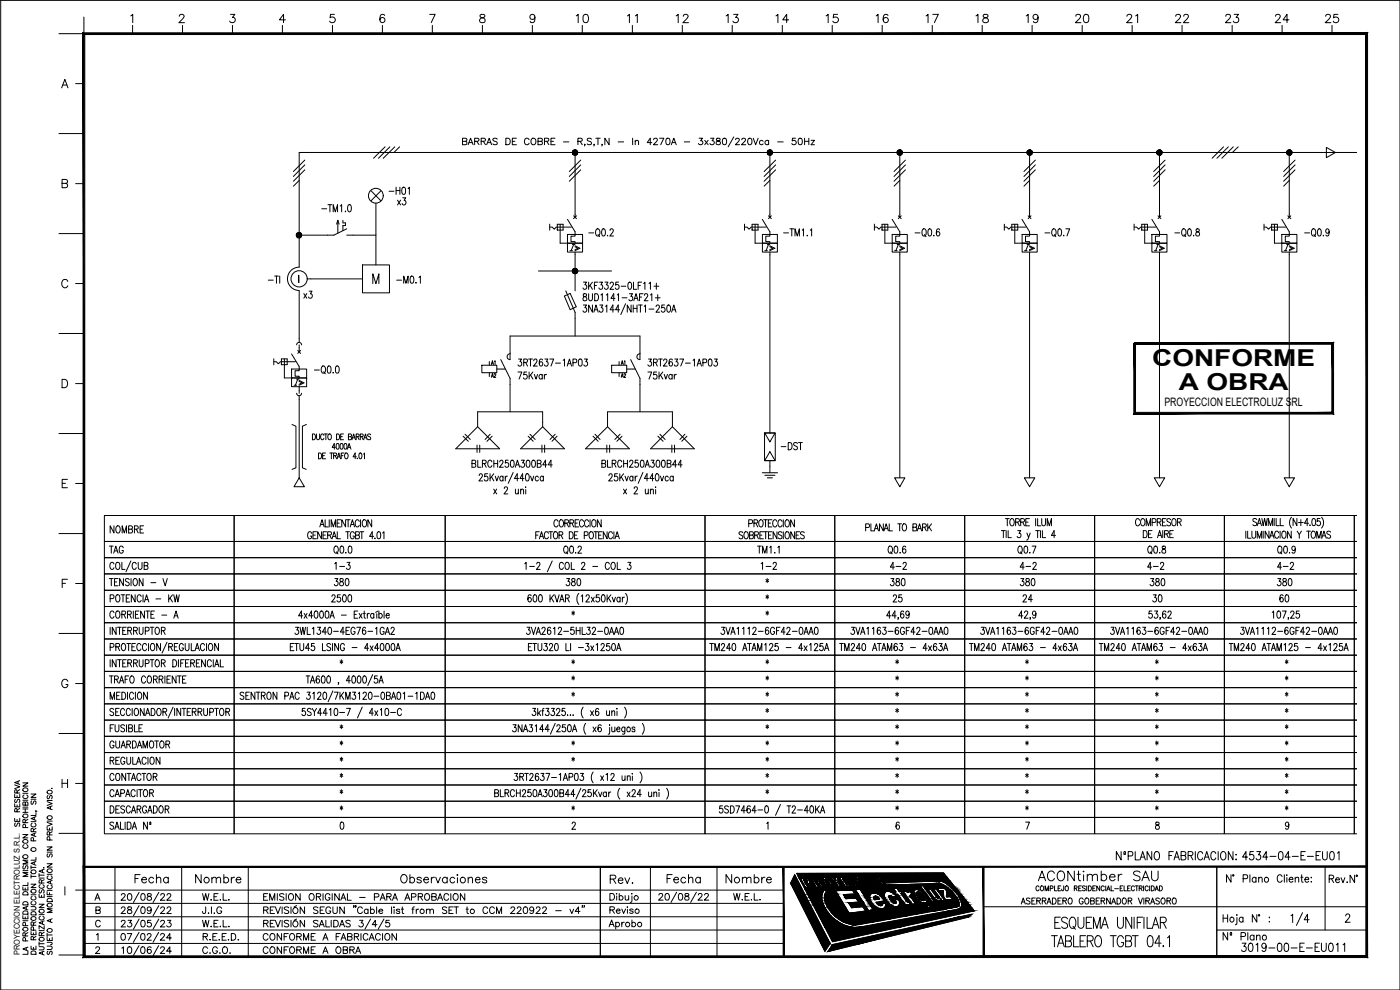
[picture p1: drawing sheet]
<svg xmlns="http://www.w3.org/2000/svg" width="420mm" height="297mm" viewBox="0 0 420 297" stroke-linecap="round" stroke-linejoin="round" font-family="sans-serif">
<defs><g id="words">
<g font-size="7">
<text x="345.8" y="109.9">CONFORME</text>
<text x="353.7" y="117.2">A OBRA</text>
</g>
<text font-size="6.6" x="310.8" y="265.6">ACONtimber SAU</text>
<g font-size="5.7">
<text x="172.2" y="8.1">10</text>
<text x="187.3" y="8.1">11</text>
<text x="202.1" y="8.1">12</text>
<text x="217" y="8.1">13</text>
<text x="232.1" y="8.1">14</text>
<text x="246.9" y="8.1">15</text>
<text x="262.1" y="8.1">16</text>
<text x="276.9" y="8.1">17</text>
<text x="292.1" y="8.1">18</text>
<text x="306.9" y="8.1">19</text>
<text x="321.7" y="8.1">20</text>
<text x="337.3" y="8.1">21</text>
<text x="351.7" y="8.1">22</text>
<text x="366.9" y="8.1">23</text>
<text x="381.7" y="8.1">24</text>
<text x="396.9" y="8.1">25</text>
<text x="372.2" y="259.3">4534-04-E-EU01</text>
<text x="39.5" y="266">Fecha</text>
<text x="57.9" y="266">Nombre</text>
<text x="119.2" y="266">Observaciones</text>
<text x="182.4" y="266.3">Rev.</text>
<text x="199.3" y="266">Fecha</text>
<text x="217" y="266">Nombre</text>
<text x="371.8" y="286.8">3019-00-E-EU011</text>
</g>
<g font-size="5.3">
<text x="115.7" y="59.6">-H01</text>
<text x="118.5" y="62.8">x3</text>
<text x="90.3" y="90.7">x3</text>
<text x="93.5" y="113.2">-Q0.0</text>
<text x="233.5" y="136.2">-DST</text>
<text x="32.1" y="161.2">NOMBRE</text>
<text x="31.8" y="167.2">TAG</text>
<text x="99.5" y="172.2">1-3</text>
<text x="227.5" y="172.2">1-2</text>
<text x="266.3" y="172.2">4-2</text>
<text x="305.2" y="172.2">4-2</text>
<text x="343.6" y="172.2">4-2</text>
<text x="382.4" y="172.2">4-2</text>
<text x="99.5" y="177.1">380</text>
<text x="169" y="177.1">380</text>
<text x="266.3" y="177.1">380</text>
<text x="305.2" y="177.1">380</text>
<text x="344.3" y="177.1">380</text>
<text x="382.4" y="177.1">380</text>
<text x="98.8" y="181.7">2500</text>
<text x="267.1" y="181.7">25</text>
<text x="306.2" y="181.7">24</text>
<text x="345" y="181.7">30</text>
<text x="383.1" y="181.7">60</text>
<text x="78" y="283.3">CONFORME A FABRICACION</text>
</g>
<g font-size="4.9">
<text x="27.5" y="271.3">A</text>
<text x="78.3" y="271.3">EMISION ORIGINAL - PARA APROBACION</text>
<text x="182" y="275.2">Reviso</text>
<text x="78" y="287.2">CONFORME A OBRA</text>
</g>
<g font-size="4.4">
<text x="146.4" y="110.8">A1</text>
<text x="7.1" y="249.1" transform="rotate(-90 7.1 249.1)">SE RESERVA</text>
</g>
<g font-size="4">
<text x="188.7" y="110.8" transform="rotate(-90 188.7 110.8)">A1</text>
<text x="146.4" y="114.3">A2</text>
<text x="185.6" y="114.3">A2</text>
</g>
<text font-size="3.5" x="349.5" y="121.9">PROYECCION ELECTROLUZ SRL</text>
<text font-size="2.4" x="5.9" y="286.6" transform="rotate(-90 5.9 286.6)">PROYECCION ELECTROLUZ S.R.L.</text>
</g></defs>
<!-- layer: Principal -->
<g fill="none" stroke="#000" stroke-width=".3">
<path d="M.2 .1h420v296.9h-420zM172.6 45.7v18.6M231.1 45.7v18.6M270 45.7v18.6M309 45.7v18.6M348 45.7v18.6M386.9 45.7v18.6M407.2 45.7h-317.4v34.5M89.8 70.6h8.5M106 70.6h6.8M108.8 79.5h8.1v8.4h-8.1zM112.8 60.9v18.6"/>
<path d="M172.6 76.4v10.9M231.1 76.4v53.5M270 76.4v67M309 76.4v67M348 76.4v67M386.9 76.4v67M89.8 87.2v14.4M93.3 83.7h15.5M161.6 81.3h22M172.6 95.6v5.2M153.1 106v-5.2h39v5.2M153.1 115.4v8.2"/>
<path d="M192.1 115.4v8.2M87.6 127.4l1.2 .5v12.5l-1.2 .4M91.9 127.4l-1.1 .5v12.5l1.1 .4M143.3 128v-4.4h19.6v4.4M182.3 128v-4.4h19.5v4.4M229.4 129.9h3.3v8.3h-3.3zM231.1 138.2v1.7M31.3 154.7h39v7.8h-39zM70.3 154.7h63.3v7.8h-63.3zM133.6 154.7h78v7.8h-78zM211.6 154.7h38.9v7.8h-38.9zM250.5 154.7h39v7.8h-39z"/>
<path d="M289.5 154.7h39v7.8h-39zM328.5 154.7h39v7.8h-39zM367.5 154.7h38.9v7.8h-38.9zM407.2 154.7h-.8v7.8M31.3 162.5h39v4.8h-39zM31.3 167.3h39v4.9h-39zM31.3 172.2h39v4.9h-39zM31.3 177.1h39v4.9h-39zM70.3 162.5h63.3v4.8h-63.3zM70.3 167.3h63.3v4.9h-63.3zM70.3 172.2h63.3v4.9h-63.3zM70.3 177.1h63.3v4.9h-63.3z"/>
<path d="M133.6 162.5h78v4.8h-78zM133.6 167.3h78v4.9h-78zM133.6 172.2h78v4.9h-78zM133.6 177.1h78v4.9h-78zM211.6 162.5h38.9v4.8h-38.9zM211.6 167.3h38.9v4.9h-38.9zM211.6 172.2h38.9v4.9h-38.9zM211.6 177.1h38.9v4.9h-38.9zM250.5 162.5h39v4.8h-39zM250.5 167.3h39v4.9h-39zM250.5 172.2h39v4.9h-39zM250.5 177.1h39v4.9h-39z"/>
<path d="M289.5 162.5h39v4.8h-39zM289.5 167.3h39v4.9h-39zM289.5 172.2h39v4.9h-39zM289.5 177.1h39v4.9h-39zM328.5 162.5h39v4.8h-39zM328.5 167.3h39v4.9h-39zM328.5 172.2h39v4.9h-39zM328.5 177.1h39v4.9h-39zM367.5 162.5h38.9v4.8h-38.9zM367.5 167.3h38.9v4.9h-38.9zM367.5 172.2h38.9v4.9h-38.9zM367.5 177.1h38.9v4.9h-38.9z"/>
<path d="M406.4 162.5v4.8h.8h-.8v4.9h.8h-.8v4.9h.8h-.8v4.9h.8h-.8v4.8h.8h-.8v4.9h.8h-.8v4.9h.8h-.8v4.9h.8h-.8v4.8h.8h-.8v4.9h.8h-.8v4.9h.8h-.8v4.8h.8h-.8v4.9h.8h-.8v4.9h.8h-.8v4.8h.8h-.8v4.9h.8h-.8v4.9h.8h-.8v4.9h.8M406.4 162.5h.8M31.3 182h39v4.8h-39zM31.3 186.8h39v4.9h-39zM31.3 191.7h39v4.9h-39zM31.3 196.6h39v4.9h-39zM70.3 182h63.3v4.8h-63.3zM70.3 186.8h63.3v4.9h-63.3zM70.3 191.7h63.3v4.9h-63.3zM70.3 196.6h63.3v4.9h-63.3zM133.6 182h78v4.8h-78zM133.6 186.8h78v4.9h-78z"/>
<path d="M133.6 191.7h78v4.9h-78zM133.6 196.6h78v4.9h-78zM211.6 182h38.9v4.8h-38.9zM211.6 186.8h38.9v4.9h-38.9zM211.6 191.7h38.9v4.9h-38.9zM211.6 196.6h38.9v4.9h-38.9zM250.5 182h39v4.8h-39zM250.5 186.8h39v4.9h-39zM250.5 191.7h39v4.9h-39zM250.5 196.6h39v4.9h-39zM289.5 182h39v4.8h-39zM289.5 186.8h39v4.9h-39z"/>
<path d="M289.5 191.7h39v4.9h-39zM289.5 196.6h39v4.9h-39zM328.5 182h39v4.8h-39zM328.5 186.8h39v4.9h-39zM328.5 191.7h39v4.9h-39zM328.5 196.6h39v4.9h-39zM367.5 182h38.9v4.8h-38.9zM367.5 186.8h38.9v4.9h-38.9zM367.5 191.7h38.9v4.9h-38.9zM367.5 196.6h38.9v4.9h-38.9zM31.3 201.5h39v4.8h-39zM31.3 206.3h39v4.9h-39z"/>
<path d="M31.3 216.1h39v4.8h-39zM31.3 211.2h39v4.9h-39zM70.3 201.5h63.3v4.8h-63.3zM70.3 206.3h63.3v4.9h-63.3zM70.3 216.1h63.3v4.8h-63.3zM70.3 211.2h63.3v4.9h-63.3zM133.6 201.5h78v4.8h-78zM133.6 206.3h78v4.9h-78zM133.6 216.1h78v4.8h-78zM133.6 211.2h78v4.9h-78zM211.6 201.5h38.9v4.8h-38.9zM211.6 206.3h38.9v4.9h-38.9z"/>
<path d="M211.6 216.1h38.9v4.8h-38.9zM211.6 211.2h38.9v4.9h-38.9zM250.5 201.5h39v4.8h-39zM250.5 206.3h39v4.9h-39zM250.5 216.1h39v4.8h-39zM250.5 211.2h39v4.9h-39zM289.5 201.5h39v4.8h-39zM289.5 206.3h39v4.9h-39zM289.5 216.1h39v4.8h-39zM289.5 211.2h39v4.9h-39zM328.5 201.5h39v4.8h-39zM328.5 206.3h39v4.9h-39z"/>
<path d="M328.5 216.1h39v4.8h-39zM328.5 211.2h39v4.9h-39zM367.5 201.5h38.9v4.8h-38.9zM367.5 206.3h38.9v4.9h-38.9zM367.5 216.1h38.9v4.8h-38.9zM367.5 211.2h38.9v4.9h-38.9zM9.3 238.2h1.5l-1.5 1.1h1.5M9.3 239.8h1.5M14.4 238.7l-.3 .3 .3 .7 .3-.2 .5-.8 .5 .3-.2 .7M14.4 237.2a.72 .72 0 0 1 1-.1 .72 .72 0 0 1 0 1.1 .72 .72 0 0 1-1-.1l-.3-.3zM15.5 236.5h.1M31.3 220.9h39v4.9h-39z"/>
<path d="M31.3 225.8h39v4.9h-39zM31.3 230.7h39v4.8h-39zM31.3 235.5h39v4.9h-39zM70.3 220.9h63.3v4.9h-63.3zM70.3 225.8h63.3v4.9h-63.3zM70.3 230.7h63.3v4.8h-63.3zM70.3 235.5h63.3v4.9h-63.3zM133.6 220.9h78v4.9h-78zM133.6 225.8h78v4.9h-78zM133.6 230.7h78v4.8h-78zM133.6 235.5h78v4.9h-78zM211.6 220.9h38.9v4.9h-38.9z"/>
<path d="M211.6 225.8h38.9v4.9h-38.9zM211.6 230.7h38.9v4.8h-38.9zM211.6 235.5h38.9v4.9h-38.9zM250.5 220.9h39v4.9h-39zM250.5 225.8h39v4.9h-39zM250.5 230.7h39v4.8h-39zM250.5 235.5h39v4.9h-39zM289.5 220.9h39v4.9h-39zM289.5 225.8h39v4.9h-39zM289.5 230.7h39v4.8h-39zM289.5 235.5h39v4.9h-39zM328.5 220.9h39v4.9h-39z"/>
<path d="M328.5 225.8h39v4.9h-39zM328.5 230.7h39v4.8h-39zM328.5 235.5h39v4.9h-39zM367.5 220.9h38.9v4.9h-38.9zM367.5 225.8h38.9v4.9h-38.9zM367.5 230.7h38.9v4.8h-38.9zM367.5 235.5h38.9v4.9h-38.9zM6.9 250.4h1.5l-1.5 1h1.5M6.9 256.7a.71 .71 0 0 1 1-.2 .71 .71 0 0 1 .3 1 .74 .74 0 0 1-.9 .1 .74 .74 0 0 1-.4-.9zM7.1 259.7l-.2 .4 .2 .7 .4-.2 .3-.8 .4-.1 .2 .4-.2 .7M7.1 252a.67 .67 0 0 1 1-.1 .67 .67 0 0 1-.1 1.1 .66 .66 0 0 1-.9-.1 .66 .66 0 0 1 0-.9zM7.2 253.4a.62 .62 0 0 0-.3 .9 .62 .62 0 0 0 .9 .2 .56 .56 0 0 0 .6-.4 .56 .56 0 0 0-.4-.7"/>
<path d="M8.4 258.1h-1.5l1.5 .6-1.5 .5h1.5M9.3 259.7v1.1M9.3 246.5h1.5M9.5 240.3l-.2 .4 .2 .6 .3-.1 .6-.9 .4 .4-.2 .6M9.7 247a.55 .55 0 0 0-.4 .7 .55 .55 0 0 0 .6 .4h.3a.55 .55 0 0 0 .6-.4 .55 .55 0 0 0-.3-.7M10 249.5l-.1-.8h-.5l-.1 .8h1.5M10.1 252.3l-.1-.9h-.6l-.1 .9h1.5M10.3 245.2v.7M10.3 250.1v.7M10.3 258.7v.7M10.7 243.3l.4 .1M10.8 258.5l-1.5 .5 1.5 .6"/>
<path d="M10.8 257.2v.9h-1.5M10.8 249.9l-1.5 .6 1.5 .5M10.8 245l-1.5 .6 1.5 .6M10.8 243.8v.9h-1.5M10.8 248.5l-.8 .5M14.1 259.2h1.6l-1.6 1h1.6M14.1 254.1h1.6l-1.6 1h1.6M14.1 248.1v.9h1.6v-.9M14.1 246.7l1.6 .6-1.6 .6M14.1 240.5l1.6 .6-1.6 .6M14.1 255.7h1.6M14.1 246.4h1.6"/>
<path d="M14.1 240.2h1.6M14.2 245a.71 .71 0 0 1 1-.3 .71 .71 0 0 1 .3 1 .74 .74 0 0 1-.9 .1 .74 .74 0 0 1-.4-.8zM14.4 256.2l-.3 .3 .1 .5h.5l.4-.8h.4l.2 .3-.2 .7M14.9 250.5l-.1-.8-.5-.1-.2 .9h1.6M14.9 248.4v.6M14.9 252v-.9h-.7l-.1 .9h1.6M15.2 242v.7M15.7 241.8l-1.6 .6 1.6 .5M15.7 249.5l-.8 .5M31.3 240.4h39v4.9h-39zM31.3 245.3h39v4.9h-39zM70.3 240.4h63.3v4.9h-63.3z"/>
<path d="M70.3 245.3h63.3v4.9h-63.3zM133.6 240.4h78v4.9h-78zM133.6 245.3h78v4.9h-78zM211.6 240.4h38.9v4.9h-38.9zM211.6 245.3h38.9v4.9h-38.9zM250.5 240.4h39v4.9h-39zM250.5 245.3h39v4.9h-39zM289.5 240.4h39v4.9h-39zM289.5 245.3h39v4.9h-39zM328.5 240.4h39v4.9h-39zM328.5 245.3h39v4.9h-39zM367.5 240.4h38.9v4.9h-38.9z"/>
<path d="M367.5 245.3h38.9v4.9h-38.9zM6.9 274.7v1h1.5v-1M6.9 266.1v.9h1.5v-.9M6.9 276.3h1.5M6.9 261.2h1.5M6.9 273.6a.84 .84 0 0 1 1.5 .2v.5h-1.5zM6.9 270.8a.83 .83 0 0 1 1-.2 .83 .83 0 0 1 .5 .9h-1.5zM7.1 278.4a.69 .69 0 0 1 .9-.2 .69 .69 0 0 1 .2 1 .69 .69 0 0 1-1 .1 .69 .69 0 0 1-.1-.9zM7.1 267.7a.82 .82 0 0 1 .9-.1 .82 .82 0 0 1 .4 .9h-1.5zM7.6 266.4v.6M7.6 275.1v.6M7.7 277.7l-.2-.9-.3-.1-.3 .4v.6h1.5"/>
<path d="M7.9 272.1v.7M8.4 271.9l-1.5 .5 1.5 .6M8.4 264.8v.9h-1.5M8.4 261.8h-1.5l1.5 .6-1.5 .6h1.5M8.4 279.8l-.8 .5M9.3 279.5v.9h1.5v-.9M9.3 272h1.1l.4 .4-.1 .4-.3 .2h-1.1M9.3 265.3h1.5l-1.5 1h1.5M9.3 268.5h1.5M9.3 263h1.5M9.3 262.5v1M9.3 260.3h1.5"/>
<path d="M9.4 273.8a.88 .88 0 0 1 1.4 .2v.5h-1.5zM9.7 270.5a.55 .55 0 0 0-.4 .6 .55 .55 0 0 0 .6 .4h.3a.55 .55 0 0 0 .6-.4 .55 .55 0 0 0-.3-.6M9.7 269a.55 .55 0 0 0-.4 .6 .55 .55 0 0 0 .6 .4h.3a.55 .55 0 0 0 .6-.4 .55 .55 0 0 0-.3-.6M10 277.6l-.1-.9h-.5l-.1 .9h1.5M10 279.9v.5M10.1 279.1l-.1-.9-.4-.1-.2 .1-.1 .9h1.5M10.8 276.6l-.8 .5M11.7 271.3h1.6l-1.6 1h1.6M11.7 268.3v.9h1.6v-.9M11.7 262.1v1M11.7 279.2h1.6M11.7 274.4h1.6"/>
<path d="M11.7 263.5h1.6M11.7 262.6h1.6M11.8 273.1a.69 .69 0 0 1 1-.3 .69 .69 0 0 1 .2 1 .72 .72 0 0 1-.9 .1 .72 .72 0 0 1-.3-.8zM11.9 266.9l-.2 .4 .2 .7 .4-.2 .5-.9 .5 .4-.3 .7M12.1 274.9a.62 .62 0 0 0-.3 .9 .62 .62 0 0 0 .9 .2 .56 .56 0 0 0 .5-.4 .56 .56 0 0 0-.3-.7M12.1 265.5a.6 .6 0 0 0-.3 .8 .6 .6 0 0 0 .9 .2 .54 .54 0 0 0 .6-.4 .54 .54 0 0 0-.4-.6M12.4 265l-.1-1h-.4l-.2 1h1.6M12.4 268.7v.5M12.7 261v.7M12.7 276.5v.7M13.2 260.3v.2zM13.3 277.7v1.1l-1.6-1.1v1.1"/>
<path d="M13.3 276.3l-1.6 .6 1.6 .5M13.3 260.8l-1.6 .6 1.6 .5M13.3 279.7l-.9 .5M13.3 263.9l-.9 .5M14.1 267.5v1h1.6M14.1 269h1.6M14.1 267.2h1.6M14.1 262.3h1.6M14.2 278.9a.71 .71 0 0 1 1-.3 .71 .71 0 0 1 .3 1 .74 .74 0 0 1-.9 .1 .74 .74 0 0 1-.4-.8zM14.2 271.3a.71 .71 0 0 1 1-.3 .71 .71 0 0 1 .3 1 .74 .74 0 0 1-.9 .1 .74 .74 0 0 1-.4-.8zM14.2 269.8a.84 .84 0 0 1 1.5 .2v.5h-1.6zM14.2 261a.7 .7 0 0 1 1-.3 .7 .7 0 0 1 .3 .9 .73 .73 0 0 1-.9 .2 .73 .73 0 0 1-.4-.8z"/>
<path d="M14.5 265.6a.62 .62 0 0 0-.3 .8 .62 .62 0 0 0 .9 .3 .56 .56 0 0 0 .6-.5 .56 .56 0 0 0-.4-.6M14.5 262.8a.62 .62 0 0 0-.3 .8 .62 .62 0 0 0 .9 .3 .56 .56 0 0 0 .6-.5 .56 .56 0 0 0-.4-.6M14.9 267.9v.6M15.2 264.4v.7M15.2 275.9v.7M15.7 275.7l-1.6 .6 1.6 .5M15.7 272.7h-1.6l1.6 .5-1.6 .6h1.6M15.7 264.1l-1.6 .6 1.6 .6M25.2 267.1h210M25.2 275.1h210M25.2 271h210M25.2 279h210"/>
<path d="M34.5 260.1v26.9M54.5 260.1v26.9M74.5 260.1v26.9M180.2 260.1v26.9M195.2 260.1v26.9M215.2 260.1v26.9M238.5 262.5l10.6 20.6-1.5 2.3-10.3-20.4zM239.1 262.1l44.1-.2 9.2 11.4-42.5 9.3zM240.2 263.5h1.7a1.07 1.07 0 0 1 .8 1.7h-.8l.6 1.2h-.7zM241.2 263.9l.7 .1 .3 .7-.6 .1zM242.1 264.2h.1M245.1 263.4l.7 .5 .2 .9"/>
<path d="M245.1 263.4l-1.7 .1 1.7 2.9M245.2 264l-.2-.2h-.8l.5 .9h.5M245.2 264.1l.2 .3-.3 .3M245.5 265l.4 .2M245.5 265.1h-.6l.8 1.2-.6 .1M245.9 265.3l.6 1h.7l-.7-1M246 264.8l.5 .4M247.2 263.3a2.23 2.23 0 0 1 2.2 2.8 2.23 2.23 0 0 1-2.2-2.8zM247.7 263.8a2.01 2.01 0 0 1 1.3 2 2.01 2.01 0 0 1-1.3-2zM249.2 263.3h.7l1 .9-.2-.9h.7l.1 1.4 .8 1.4h-.7l-.6-1.1zM250.8 267.3l5-.3 .7 1.2-3.4 .2 .8 1.2 3-.2 .8 1.3-3.1 .2 1 1.5 3.3-.4 .9 1.3-5 .7zM251.9 263.3l1.6-.1 .4 .5h-1l.4 .7 .8-.1 .3 .5h-.8l.4 .7h1l.3 .5h-1.6z"/>
<path d="M255.8 264l-.5-.4a1.75 1.75 0 0 0 1.2 1.8l-.1-.5M256.2 264h-.4M256.3 263.9a1.19 1.19 0 0 0-1.7-.6 2.72 2.72 0 0 0 2.2 2.6l.1-1h-.5M256.3 277.5h.1M256.7 266.9l1.4-.1 4 6.2-1.5 .2zM258.4 263.7l-.7-.6-.7-.1a2.49 2.49 0 0 0 2.1 2.8l.2-.5-.2-.5h-.4l.1 .6a1.75 1.75 0 0 1-1.2-1.9l.5 .4M258.4 263.7l.1 .2-.4 .1M258.8 263.1h.5l1.7 2.5h-.6zM260.5 263.1a2.09 2.09 0 0 1 2.1 2.5 2.09 2.09 0 0 1-2.1-2.5zM260.9 263.4a2.14 2.14 0 0 1 1.3 1.9 2.14 2.14 0 0 1-1.3-1.9zM262.3 263.2l.5-.1 1.4 1.3-.8-1.2 .4-.1 1.6 2.3-.5 .1-1.4-1.3 .9 1.3-.4 .1zM263.8 269.7a.88 .88 0 0 0-.6-.7 .88 .88 0 0 0-1 .3l.2 .6"/>
<path d="M263.9 269.8l-1.5 .1M265.5 270.4a3.6 3.6 0 0 0-4-2.3 2.21 2.21 0 0 0 .5 3.3l1 .8a1.65 1.65 0 0 0 2.8-.7v-.5l-1 .2-.1 .4-.5 .1-1.3-.9 2.7-.4M268 269.2a.86 .86 0 0 0-1.2-.4 2.55 2.55 0 0 0 1.9 2.3l.2-.4-.3-.7 1.1-.1M269.2 269l-1-.9a1.77 1.77 0 0 0-2.7-.2 3.7 3.7 0 0 0 3.9 4 1.38 1.38 0 0 0 .3-2.1M269.2 269.1l-1.2 .1M271.2 270.8l.5 .5 1.1 .2M272.3 267.7l-.2-.4-1.1 .1 2.8 3.9 1-.1-1.6-2.3M272.4 267.7h.1M272.5 270.6l-.5-.2-1.5-2.1 .5-.1-.5-.8-.5 .1-.8-1.1-1.1 .1 .8 1.1-.5 .1 .5 .7 .5-.1 1.9 2.7M272.6 270.7l.7 .8-.6 .1M272.8 267.2h.1M272.8 267.1l-.4 .6"/>
<path d="M273 267.2l.8 1.2M273.7 268.4l-.4 .1-.1 .4M273.8 268.4h.1M274.5 267.1a3.1 3.1 0 0 1 3.7 2.4 .97 .97 0 0 1-.2 1.2 .97 .97 0 0 1-1.2 .2 3.7 3.7 0 0 1-2.5-3.5zM275.2 267.7l.6-.1 .9 .5 .7 .8 .2 .7a.66 .66 0 0 1-1.1 .3h-.4l-1-1.2-.1-.5zM276.1 265.7l.8-.1 3.6 4.9-.8 .1zM277.8 271.1l.5-.2 .5 .1 .4 .5h-.9l1.4 .5 .5 .7v.4a.7 .7 0 0 1-1 0l-.5-.6 .4-.1 .3 .4 .2-.2-1.2-.4-.7-.8zM278.5 270.9h.1M278.5 266.8l.8-.1 1.8 2.5 .7 .3 .1-.4-1.8-2.4 .8-.1 2.6 3.5-.8 .1-.4-.5v.4a.92 .92 0 0 1-1.4-.2zM280.3 272.8h.3l.4 .3-.4 .1zM281.3 266.6l2.2-.1 .5 .7 .1 1.9 1.2-.2 .6 .9-2 .3-.7-1-.1-1.8-1.2 .1zM281.4 271l-.7-.1 .5 .8 .3-.1"/>
<path d="M281.4 271l.2 .3M281.6 271.2l-.2 .4M281.8 264.3l.6 .1M281.9 264.3l-16.5 .7 .4 .6 16.5-.5M282 271.3v.4l.4 .1M282 271.3a1.12 1.12 0 0 0-1.6-.6l-.1 .3 1.5 2 .5-.1-.7-.9 .5 .1 .6 .7 .4-.1-.7-.9M282.3 265.1a9.6 9.6 0 0 1 5.6 6.3l-.2 .5M282.4 270.4l.5-.1 1.4 1.8 .6-.1 .3 .4-1 .2zM282.4 264.4a10.2 10.2 0 0 1 6.2 7l-.4 1M283 272.4l.3-.1 .3 .4h-.3zM285 272l.4-.1 .3 .4-.4 .1zM287.4 272.8l-29 5.3a10.7 10.7 0 0 1-11.8-8.7l.1-1 .7-1.5 .7 .3a4.9 4.9 0 0 0 .9 6 10.7 10.7 0 0 0 7.4 4.3"/>
<path d="M287.4 272l-29.5 5.4-1.5 .1M287.6 271.9l-.2 .1M288.2 272.4l-.8 .4M295.2 272.1h115M365.2 279h45M365.2 260.1v26.9M397.7 260.1v18.9M7.6 280.8l-.1-.9-.3-.1-.3 .3v.7h1.5M7.7 282.3l-.1-.8-.4-.2-.3 .4v.6h1.5M7.9 284.4v.7M8.4 285.4v.9h-1.5M8.4 284.2l-1.5 .5 1.5 .6"/>
<path d="M9.3 283.9v.9h1.5v-.9M9.4 285.6a.83 .83 0 0 1 1.4 .2v.5h-1.5zM10 282l-.1-.9-.3-.1-.2 .1-.1 .9h1.5M10 284.3v.5M10.8 281l-.8 .5M11.7 284l1.3 .1 .3 .4-.1 .3-.4 .2h-1.1M11.7 283.2h1.6M11.7 282.6v1.1M11.8 281.5a.69 .69 0 0 1 1-.3 .69 .69 0 0 1 .2 1 .72 .72 0 0 1-.9 .1 .72 .72 0 0 1-.3-.8zM12.4 280.7l-.1-.9h-.4l-.2 .9h1.6M12.7 285.6v.7M13.3 285.4l-1.6 .5 1.6 .6"/>
<path d="M14.1 283.9h1.1l.5 .4-.1 .4-.4 .2h-1.1M14.1 282.7l1.4 .1 .1 .5-.4 .1M14.1 281.2v1h1.6v-1M14.1 280.5h1.6M14.1 280v1M14.4 285.4l-.3 .3 .1 .5 .4 .1 .5-.9h.4l.2 .3-.2 .7M14.9 281.6v.6M25.2 283.1h210M249.9 283.4l41.8-9.1-1 .9-42.3 10.3z"/>
<circle cx="10" cy="254.9" r=".69"/>
<circle cx="10" cy="275.6" r=".68"/>
<circle cx="10" cy="267.4" r=".68"/>
<circle cx="10" cy="261.6" r=".69"/>
</g>
<!-- layer: TEXTOS -->
<g fill="none" stroke="#000" stroke-width=".3">
<path d="M25.2 5.1v5M138.8 42.4l1.2-.1v-.7l-1.2-.1v1.9l1.2-.1v-.7l-.3-.2M140.5 43.4l.7-1.9 .8 1.9M140.8 42.8h.9M142.5 42.4l1.1-.1 .2-.4-.5-.4h-.8v1.9M143.1 42.4l.7 1M144.4 42.4l1.1-.1 .2-.4-.5-.4h-.8v1.9M145 42.4l.7 1M146.1 43.4l.7-1.9 .7 1.9M146.3 42.8h1M149.2 41.8l-.4-.3-.9 .3 .2 .4 1 .4 .1 .6-.4 .2-.9-.2M151.8 41.5h.7a1.05 1.05 0 0 1 .6 .9 1.05 1.05 0 0 1-.6 1h-.7z"/>
<path d="M153.8 42.4h.7M155 41.5h-1.2v1.9h1.2M158.8 41.9a.72 .72 0 0 0-.8-.4 .72 .72 0 0 0-.6 .7v.5a.72 .72 0 0 0 .6 .7 .72 .72 0 0 0 .8-.4M159.5 41.8l.2-.2a.91 .91 0 0 1 1.1 .8 .91 .91 0 0 1-1.1 .9l-.4-.6zM161.5 42.4l1.1-.1 .1-.7-1.2-.1v1.9l1.2-.1v-.7l-.4-.2M163.4 42.4l1.1-.1 .1-.7-1.2-.1v1.9M164.1 42.4l.6 1M165.4 42.4h.7M166.6 41.5h-1.2v1.9h1.2M169.1 42.6h1.6M173.4 42.4l1.1-.1 .3-.3-.1-.4-1.3-.1v1.9M174.1 42.4l.7 1"/>
<path d="M175.6 43.3h-.2h.2l-.2 .5M177.5 41.8l-.4-.3-.7 .1-.2 .2 .2 .4 .9 .4 .2 .6-.4 .2-.9-.2M178.4 43.3h-.2h.2l-.2 .5M178.8 41.5h1.3M179.5 41.5v1.9M180.8 43.3h-.2h.2l-.2 .5M182.8 41.5v1.9l-1.3-1.9v1.9M185.5 42.6h1.7M189.9 41.5v1.9M190.6 42.5l.5-.4 .4 .1 .1 1.2M190.6 42.1v1.3M195.6 42.8h-1.4l1-1.3v1.9"/>
<path d="M196.2 41.9l.4-.4 .5 .1 .2 .3-.3 .6-.9 .9h1.3M198 41.5h1.2l-.9 1.9M200.1 41.6a.64 .64 0 0 1 .9 .3l.1 .4a.83 .83 0 0 1-.7 1.1 1.29 1.29 0 0 1-.3-1.8zM201.5 43.4l.7-1.9 .7 1.9M201.8 42.8h.8M205.4 42.6h1.6M209.8 41.5h1l-.5 .7a.64 .64 0 0 1 .6 .6 .64 .64 0 0 1-.5 .7 .64 .64 0 0 1-.8-.5M211.5 42.1l1 1.3M212.5 42.1l-1 1.3M213.2 41.5h1l-.5 .7a.64 .64 0 0 1 .6 .6 .64 .64 0 0 1-.5 .7 .64 .64 0 0 1-.7-.5M215.1 41.6l-.1 .3 .3 .3a.64 .64 0 0 1 .9 .4 .64 .64 0 0 1-.4 .8l-.7-.1-.2-.5 .3-.4 .8-.3 .1-.3a.69 .69 0 0 0-1-.2zM217 41.6a.64 .64 0 0 1 1 .3l.1 .4a.83 .83 0 0 1-.8 1.1 1.29 1.29 0 0 1-.3-1.8z"/>
<path d="M220.2 41.1l-1.7 3M220.8 41.9l.3-.4 .6 .1 .2 .3-.3 .6-.9 .9h1.3M222.6 41.9l.4-.4 .6 .1 .1 .3-.1 .3-1.1 1.2h1.3M224.7 41.6a.64 .64 0 0 1 .9 .3l.1 .4a.83 .83 0 0 1-.7 1.1 1.21 1.21 0 0 1-.3-1.8zM226.1 41.5l.7 1.9 .7-1.9M229 42.4a.62 .62 0 0 0-.9-.1 .62 .62 0 0 0 0 .9 .62 .62 0 0 0 .9 0M230.7 42.4a.62 .62 0 0 0-.9-.1 .62 .62 0 0 0 0 .9 .62 .62 0 0 0 .9 0M230.7 42.1v1.3M233.4 42.6h1.6M238.8 41.5h-1l-.1 .8a.69 .69 0 0 1 1.1 0 .69 .69 0 0 1-.1 1 .69 .69 0 0 1-1-.3M239.8 41.6a.64 .64 0 0 1 .9 .3l.1 .4a.83 .83 0 0 1-.7 1.1 1.29 1.29 0 0 1-.3-1.8zM241.5 42.4h1.2"/>
<path d="M241.5 41.5v1.9M242.7 41.5v1.9M243.4 42.1h1l-1 1.3h1M96.6 62.6h1.4M98.4 61.4h1.2M99 61.4v2.2M100 63.6v-2.2l.6 2.2 .7-2.2v2.2M102.1 61.8l.4-.4v2.2M103.7 63.4v.2zM104.6 61.5l.4-.1a1.32 1.32 0 0 1-.2 2.2 1.59 1.59 0 0 1-.2-2.1zM176.7 69.9h1.5M179.1 68.8l.1-.1a1.12 1.12 0 0 1 .9 1 1.12 1.12 0 0 1-.9 1.1 1.38 1.38 0 0 1-.1-2z"/>
<path d="M179.5 70.4l.5 .6M180.8 68.8l.2-.1a1.27 1.27 0 0 1 .2 2.1l-.4-.1-.2-.3v-.8zM182.3 70.6v.2zM183.1 69.2l.1-.4 .5-.1 .4 .6-1.1 1.5h1.2M235.2 69.9h1.4M237.1 68.7h1.1M237.6 68.7v2.1M238.6 70.8v-2.1l.7 2.1 .6-2.1v2.1M240.7 69.1l.4-.4v2.1M242.3 70.6v.2zM243.2 69.1l.4-.4v2.1M274.6 69.9h1.5"/>
<path d="M277 68.8l.2-.1a1.23 1.23 0 0 1 .8 .9 1.23 1.23 0 0 1-.5 1.2 1.18 1.18 0 0 1-.5-2zM277.4 70.4l.5 .6M278.7 68.8l.3-.1a1.29 1.29 0 0 1 .1 2.1h-.1a1.54 1.54 0 0 1-.3-2zM280.2 70.6v.2zM282 69l-.4-.3a1.27 1.27 0 0 0 0 2.1 .61 .61 0 0 0 .5-.8 .61 .61 0 0 0-1-.2l-.1 .3M313.6 69.9h1.5M316 68.8l.1-.1a1.12 1.12 0 0 1 .9 1 1.12 1.12 0 0 1-.9 1.1 1.38 1.38 0 0 1-.1-2zM316.4 70.4l.5 .6M317.7 68.8l.2-.1a1.27 1.27 0 0 1 .2 2.1l-.4-.1-.2-.3zM319.2 70.6v.2zM319.9 68.7h1.1l-.8 2.1M352.6 69.9h1.4"/>
<path d="M355 68.8l.1-.1a1.1 1.1 0 0 1 .9 1 1.1 1.1 0 0 1-.9 1.1 1.43 1.43 0 0 1-.1-2zM355.3 70.4l.6 .6M356.7 68.8l.2-.1a1.32 1.32 0 0 1 .2 2.1h-.2a1.54 1.54 0 0 1-.2-2zM358.2 70.6v.2zM359 68.8v.6a.78 .78 0 0 1 .9 .5 .78 .78 0 0 1-.3 .9 .67 .67 0 0 1-.8-.7 .67 .67 0 0 1 .9-.6l.2-.5a.54 .54 0 0 0-.9-.2zM391.5 69.9h1.5M393.9 68.8l.2-.1a1.23 1.23 0 0 1 .8 .9 1.23 1.23 0 0 1-.5 1.2 1.15 1.15 0 0 1-.9-.8 1.15 1.15 0 0 1 .4-1.2zM394.3 70.4l.5 .6M395.6 68.8l.3-.1a1.27 1.27 0 0 1 .1 2.1l-.4-.1-.1-.3-.1-.8zM397.2 70.6v.2zM398.9 69.4l-.2 .5a.59 .59 0 0 1-.9-.6 .59 .59 0 0 1 .9-.5l.2 .6a1.04 1.04 0 0 1-.7 1.4l-.3-.3M80.5 84.1h1.5"/>
<path d="M82.4 82.8h1.2M83 82.8v2.2M83.9 82.8v2.2M111.9 85.1v-2.9l.9 2.9 .9-2.9v2.9M119 84.1h1.5M121.2 85v-2.2l.6 2.2 .7-2.2v2.2M123.3 83l.2-.2a1.19 1.19 0 0 1 .7 1.1 1.19 1.19 0 0 1-.7 1.1l-.2-.1-.2-.8zM124.8 84.8v.2zM125.7 83.3l.5-.5v2.2M175.1 88.2v.6a.79 .79 0 0 1 .9 .5 .79 .79 0 0 1-.3 .9 .67 .67 0 0 1-.8-.7 .67 .67 0 0 1 .9-.6l.2-.3-.1-.4zM175.1 91.5h.9l-.5 .8a.64 .64 0 0 1 .6 1 .64 .64 0 0 1-1.1-.1M175.1 84.7h.9l-.5 .8a.64 .64 0 0 1 .6 .9 .64 .64 0 0 1-1.1 0"/>
<path d="M176.7 88.1v1.5l.5 .6 .5-.3 .1-1.8M176.7 84.7v2.1M177.1 85.6l.7 1.2M177.8 91.5v2.2l-1.1-2.2v2.2M177.8 84.7l-1.1 1.4M178.2 93.7l.7-2.2 .6 2.2M178.4 85.7h.6M178.5 88.1a1.06 1.06 0 0 1 1.2 1.1 1.06 1.06 0 0 1-1.2 1zM178.5 92.9h.8M179.5 84.7h-1.1v2.1M179.9 84.7h.9l-.5 .8a.64 .64 0 0 1 .6 .9 .64 .64 0 0 1-1.2 0M180 91.5h.9l-.5 .8a.64 .64 0 0 1 .5 1 .64 .64 0 0 1-1.1-.1"/>
<path d="M180.3 88.5l.5-.4v2.1M181.6 84.7h.9l-.6 .8a.64 .64 0 0 1 .6 .9 .64 .64 0 0 1-1.1 0M181.7 91.9l.4-.4v2.2M181.9 88.5l.5-.4v2.1M183.1 85.2l.3-.5h.4l.3 .4-.2 .7-.9 1h1.2M184.3 92.9h-1.2l.8-1.4v2.2M184.6 89.5h-1.3l.9-1.4v2.1M185.3 88.5l.3-.4v2.1M185.6 84.7h-.8l-.1 .9a.66 .66 0 0 1 .9 0 .66 .66 0 0 1 0 .9 .66 .66 0 0 1-.9 .1v-.2M186 92.9h-1.3l.8-1.4v2.2M186.4 85.9h1.4M186.7 89.4h1.5"/>
<path d="M187.7 91.1l-1.4 3.3M188.7 84.8l.2-.1a1.19 1.19 0 0 1 .7 1 1.19 1.19 0 0 1-.7 1.1l-.4-.4-.1-.5zM188.9 88.1h.9l-.5 .8a.63 .63 0 0 1 .6 1 .63 .63 0 0 1-1.1 0M189.4 91.5v2.2l-1.1-2.2v2.2M190 91.5v2.2M190 92.5h1.2M190.1 84.7v2.1h1M190.2 90.2l.7-2.1 .6 2.1M190.5 89.5h.8M191.2 91.5v2.2M191.5 85.7h.7M191.6 91.5h1.1"/>
<path d="M191.9 89.1h.7M192.2 91.5v2.2M192.6 84.7h-1.1v2.1M193 88.1h-1.1v2.1M193.2 85.1l.3-.4v2.1M193.3 91.9l.4-.4v2.2M193.4 88.6l.3-.5 .5 .1 .2 .3-.3 .7-.8 1h1.2M194.8 85.1l.4-.4v2.1M194.8 92.7h1.5M195.2 88.5l.4-.4v2.1M196.3 85.9h1.4M196.7 89.4h1.4"/>
<path d="M196.9 92l.3-.5h.4l.3 .4-.2 .8-.8 1h1.1M197 84.9v1.9M197.4 88.4v1.8M199.4 91.5h-.8l-.1 .9a.65 .65 0 0 1 .9 .1 .65 .65 0 0 1 0 .9 .65 .65 0 0 1-.9 .1v-.3M200.3 91.6l.3-.1a1.19 1.19 0 0 1 .7 1.1 1.19 1.19 0 0 1-.7 1.1l-.3-.2-.2-.8zM201.5 93.7l.7-2.2 .7 2.2M201.8 92.9h.8M155.4 111.6h1.2l-.8 2.1M155.6 107.7h.9l-.5 .8a.63 .63 0 0 1 .5 1 .63 .63 0 0 1-1.1 0M157.2 108.7l1-.1v-.7l-1-.2v2.1M157.7 108.7l.6 1.1M158.1 111.6h-.8l-.1 .9a.64 .64 0 0 1 .9 .1 .64 .64 0 0 1-.1 .9 .64 .64 0 0 1-.9-.1"/>
<path d="M158.6 107.7h1.2M158.8 111.6v2.1M159.2 107.7v2.1M159.2 112.5l.7 1.2M159.9 111.6l-1.1 1.4M160.2 108.2l.2-.4a.59 .59 0 0 1 .8 .2 .59 .59 0 0 1-.2 .8l-.9 1h1.1M160.4 112.3l.5 1.4 .4-1.4M162.7 112.6l-.1-.2a.64 .64 0 0 0-.9 .6 .64 .64 0 0 0 .9 .7l.1-.3M162.7 112.3v1.4M162.8 108l-.5-.3a1.28 1.28 0 0 0 .1 2.1 .61 .61 0 0 0 .5-.8 .61 .61 0 0 0-1-.2l-.1 .3M163.4 112.3v1.4M163.5 107.7h.9l-.4 .8a.63 .63 0 0 1 .5 1 .63 .63 0 0 1-1.1 0"/>
<path d="M164 112.3l-.4 .1-.2 .5M165 107.7h1.2l-.8 2.1M166.7 109h1.5M169 108.1l.4-.4v2.1M170.2 109.8l.7-2.1 .6 2.1M170.5 109.1h.8M172 108.8l.9-.1 .1-.8-1-.2v2.1M173.8 107.8l.4-.1a1.41 1.41 0 0 1 0 2.1h-.1a1.52 1.52 0 0 1-.3-2zM175.4 107.7h.9l-.5 .8a.63 .63 0 0 1 .5 1 .63 .63 0 0 1-1.1 0M194.4 111.6h1.2l-.8 2.1M194.6 107.7h.9l-.5 .8a.63 .63 0 0 1 .5 1 .63 .63 0 0 1-1.1 0M196.1 108.7l1-.1v-.8l-1-.1v2.1"/>
<path d="M196.7 108.7l.6 1.1M197.1 111.6h-.9l-.1 .9a.64 .64 0 0 1 1 .1 .64 .64 0 0 1-.1 .9 .64 .64 0 0 1-1-.1M197.6 107.7h1.2M197.8 111.6v2.1M198.2 107.7v2.1M198.2 112.5l.7 1.2M198.9 111.6l-1.1 1.4M199.2 108.2l.3-.5 .5 .1 .2 .3-.3 .7-.8 1h1.1M199.3 112.3l.5 1.4 .5-1.4M201.7 112.6a.65 .65 0 0 0-1.1 .3 .65 .65 0 0 0 .8 .8l.3-.3M201.7 112.3v1.4M201.8 108l-.1-.2-.4-.1a1.23 1.23 0 0 0 .1 2.1 .61 .61 0 0 0 .5-.8 .61 .61 0 0 0-1-.2l-.1 .3"/>
<path d="M202.4 112.3v1.4M202.5 107.7h.9l-.5 .8a.63 .63 0 0 1 .6 1 .63 .63 0 0 1-1.1 0M203 112.3l-.4 .1-.2 .5M204 107.7h1.1l-.8 2.1M205.7 109h1.5M208 108.1l.4-.4v2.1M209.2 109.8l.6-2.1 .7 2.1M209.5 109.1h.8M210.9 108.8l1-.1 .1-.8-1.1-.2v2.1M212.8 107.8l.4-.1a1.41 1.41 0 0 1 0 2.1h-.1a1.52 1.52 0 0 1-.3-2zM214.4 107.7h.9l-.5 .8a.63 .63 0 0 1 .5 1 .63 .63 0 0 1-1.1 0M93.8 130.2a.87 .87 0 0 1 .9 .9 .87 .87 0 0 1-.9 .8z"/>
<path d="M95 130.2v1.2l.4 .5h.3l.2-.5v-1.2M95.6 135.9a.87 .87 0 0 1 1 .9 .87 .87 0 0 1-1 .9zM96.8 136.7h.6M97.2 130.6a.5 .5 0 0 0-.6-.4 .5 .5 0 0 0-.4 .6v.5a.51 .51 0 0 0 .4 .6 .51 .51 0 0 0 .6-.4M97.3 130.2h1M97.7 135.9h-.9v1.8h.9M97.8 130.2v1.7M98.5 130.5l.3-.3a.9 .9 0 0 1 .7 .9 .9 .9 0 0 1-.7 .8l-.4-.6zM99 135.9h.9M99.4 135.9v1.8M100.1 136.7l.8-.1v-.6l-.8-.1v1.8M100.6 136.7l.4 1"/>
<path d="M100.7 134.2h-1l.6-1.1v1.7M101 130.2a.87 .87 0 0 1 .9 .9 .87 .87 0 0 1-.9 .8zM101 133.1h.4a1.02 1.02 0 0 1-.1 1.7l-.4-.4zM101.2 137.7l.5-1.8 .5 1.8M101.3 137.1h.7M102.2 133.1h.4a1.02 1.02 0 0 1-.2 1.7l-.3-.4zM102.2 131h.5M102.4 136.7h.6M103.1 130.2h-.9v1.7h.9M103.3 135.9h-.9v1.8M103.4 133.1h.2a.95 .95 0 0 1 0 1.7l-.4-.7zM103.7 136l.1-.1a.89 .89 0 0 1 .7 .9 .89 .89 0 0 1-.7 .9 1.19 1.19 0 0 1-.1-1.7z"/>
<path d="M104.3 134.8l.5-1.7 .5 1.7M104.5 134.2h.6M104.6 131l.8-.1v-.6l-.8-.1v1.7h.8l.1-.6-.3-.3M105.6 131.9l.5-1.7 .6 1.7M105.8 131.3h.7M106.9 131l.8-.1v-.5l-.8-.2v1.7M106.9 137.1h-.9l.6-1.2v1.8M107.2 137.5v.2zM107.3 131l.5 .9M107.9 136l.2-.1a.98 .98 0 0 1 0 1.8l-.4-.8zM108.1 131l.8-.1 .1-.5-.9-.2v1.7M108.5 131l.5 .9"/>
<path d="M109.1 136.3l.3-.4v1.8M109.1 131.9l.6-1.7 .5 1.7M109.3 131.3h.7M111.3 130.5l-.4-.3-.6 .3 .1 .3 .6 .3a.48 .48 0 0 1 .2 .7 .48 .48 0 0 1-.8 .1l-.1-.2M141.6 139.1l1-.1 .2-.3-.2-.5-1-.1v2.1l1.1-.2 .1-.5-.4-.4M143.4 138.1v2.1h1M144.8 139.1l1-.1 .1-.3-.1-.5-1-.1v2.1M145.3 139.1l.6 1.1M147.6 138.6a.63 .63 0 0 0-.8-.5 .63 .63 0 0 0-.4 .8v.5a.63 .63 0 0 0 .4 .8 .63 .63 0 0 0 .8-.5M148.2 139.1h1.2M148.2 138.1v2.1M149.4 138.1v2.1"/>
<path d="M150 138.6l.1-.3a.5 .5 0 0 1 .7-.1 .5 .5 0 0 1 .1 .7l-1 1.3h1.1M152.5 138.1h-.8l-.1 .9a.64 .64 0 0 1 1 0 .64 .64 0 0 1-.1 .9 .64 .64 0 0 1-.9-.1M153.4 138.2l.4-.1a1.41 1.41 0 0 1 0 2.1h-.1a1.52 1.52 0 0 1-.3-2zM154.9 139.5h.8M156.4 138.1h1l-.6 .8a.63 .63 0 0 1 .6 .9 .63 .63 0 0 1-1.1 0M158.2 138.2l.4-.1a1.41 1.41 0 0 1 0 2.1h-.2a1.52 1.52 0 0 1-.2-2zM159.8 138.2l.4-.1a1.34 1.34 0 0 1 0 2.1h-.2a1.66 1.66 0 0 1-.2-2zM161.2 139.1l1-.1 .2-.3-.2-.5-1-.1v2.1l1.1-.2 .1-.5-.4-.4M164.1 139.5h-1.2l.8-1.4v2.1M165.7 139.5h-1.2l.9-1.4v2.1M180.6 139.1l1-.1 .2-.3-.2-.5-1-.1v2.1l1.1-.2 .1-.5-.4-.4M182.3 138.1v2.1h1"/>
<path d="M183.7 139.1l1-.1 .2-.3-.2-.5-1-.1v2.1M184.3 139.1l.6 1.1M186.6 138.6a.63 .63 0 0 0-.8-.5 .63 .63 0 0 0-.4 .8v.5a.63 .63 0 0 0 .4 .8 .63 .63 0 0 0 .8-.5M187.2 138.1v2.1M187.2 139.1h1.1M188.3 138.1v2.1M189 138.6l.3-.5 .5 .1 .1 .3-.2 .7-.8 1h1.1M191.5 138.1h-.8l-.1 .9a.64 .64 0 0 1 .9 0 .64 .64 0 0 1-.1 .9 .64 .64 0 0 1-.9-.1M192.4 138.2l.4-.1a1.34 1.34 0 0 1 0 2.1h-.2a1.58 1.58 0 0 1-.2-2zM193.8 139.5h.9M195.4 138.1h.9l-.5 .8a.63 .63 0 0 1 .5 1 .63 .63 0 0 1-1.1-.1M197.1 138.2l.4-.1a1.34 1.34 0 0 1 0 2.1h-.1a1.58 1.58 0 0 1-.3-2z"/>
<path d="M198.8 138.2l.4-.1a1.41 1.41 0 0 1 0 2.1h-.2a1.52 1.52 0 0 1-.2-2zM200.2 139.1l1-.1 .2-.3-.2-.5-1-.1v2.1l1.1-.2 .1-.5-.4-.4M203.1 139.5h-1.3l.9-1.4v2.1M204.7 139.5h-1.2l.8-1.4v2.1M95 159.5h-1.1v2.2h1.1M96 158.1l.6-2.2 .7 2.2M96.2 157.4h.9M96.5 159.5v2.2l-1.2-2.2v2.2M97.6 155.9v2.2h1M98 159.5h-1.1v2.2h1.1M98.8 155.9v2.2M99.4 158.1v-2.2l.6 2.2 .7-2.2v2.2"/>
<path d="M101.2 157h.6M101.2 159.5v2.2h1M102.2 155.9h-1v2.2h1M103.7 155.9v2.2l-1.1-2.2v2.2M103.8 159.5h1.1M103.9 155.9h1.2M104.4 159.5v2.2M104.5 155.9v2.2M105.1 158.1l.6-2.2 .7 2.2M105.4 157.4h.8M107.8 156.4a.63 .63 0 0 0-.7-.5 .63 .63 0 0 0-.5 .8v.6a.64 .64 0 0 0 .4 .8 .64 .64 0 0 0 .8-.5M108 159.5h1.2"/>
<path d="M108.2 155.9v2.2M108.6 159.5v2.2M109.1 156.1l.1-.2a1.11 1.11 0 0 1 .9 1.1 1.11 1.11 0 0 1-.9 1.1 1.4 1.4 0 0 1-.1-2zM111.5 155.9v2.2l-1.1-2.2v2.2M113.4 159.6l.3-.1a1.34 1.34 0 0 1 0 2.2h-.1a1.54 1.54 0 0 1-.2-2.1zM114.8 159.9l.4-.4v2.2M143.8 142.7l.3-.6h.3l.4 .5-.3 .7-.8 1h1.2M146.3 142.1h-.8l-.1 1a.65 .65 0 0 1 .9 0 .65 .65 0 0 1 0 .9 .65 .65 0 0 1-.9 .1l-.1-.2M147.1 142.1v2.2M147.5 143.1l.7 1.2M148.2 146.8l.9 1.4M148.2 142.1l-1.1 1.5"/>
<path d="M148.6 142.9l.5 1.4 .5-1.4M149.1 146.8l-.9 1.4M151 143.2l-.2-.2a.65 .65 0 0 0-.8 .6 .65 .65 0 0 0 .8 .6l.2-.2M151 142.9v1.4M151.3 146.6l.1-.4a.51 .51 0 0 1 .7 0 .51 .51 0 0 1 .1 .7l-.9 1.3h1.1M151.6 142.9v1.4M152.3 142.9l-.4 .1-.3 .5M154 141.8l-1.5 3.2M154.6 140.2l.7-2.1 .7 2.1M154.7 146.8l.1 1.3 .4 .1 .4-.4M155.6 146.8v1.4M155.6 143.6h-1.2l.8-1.5v2.2"/>
<path d="M156.3 147.2l.3-.4 .5 .1v1.3M156.3 146.8v1.4M157.3 143.6h-1.3l.8-1.5v2.2M157.8 146.1v.1zM157.8 146.9v1.3M157.9 142.3l.3-.2a1.27 1.27 0 0 1 .1 2.2l-.4-.1-.1-.3zM159.2 142.9l.5 1.4 .5-1.4M161.6 143.2l-.2-.2a.64 .64 0 0 0-.8 .6 .64 .64 0 0 0 .8 .6l.2-.2M161.8 159.5h-1v2.2M163.1 143.2l-.2-.2a.69 .69 0 0 0-.9 .4 .69 .69 0 0 0 .5 .9l.6-.3M163.1 142.9v1.4M164.7 159.5h1.2"/>
<path d="M165.3 159.5v2.2M166.4 159.6l.1-.1a1.08 1.08 0 0 1 .9 1.1 1.08 1.08 0 0 1-.9 1.1 1.43 1.43 0 0 1-.1-2.1zM167.5 156.4a.63 .63 0 0 0-.8-.4 .63 .63 0 0 0-.5 .7v.6a.64 .64 0 0 0 .5 .8 .64 .64 0 0 0 .8-.5M168.1 156.1l.2-.2a1.1 1.1 0 0 1 .9 1.1 1.1 1.1 0 0 1-.9 1.1 1.5 1.5 0 0 1-.2-2zM169.5 157l1-.1 .1-.7-1.1-.3v2.2M170.1 157l.5 1.1M170.9 159.5a1.06 1.06 0 0 1 1.1 1.1 1.06 1.06 0 0 1-1.1 1.1zM171 157l1-.1 .1-.7-1.1-.3v2.2M171.6 157l.6 1.1M172.6 157h.6M173.4 159.5h-1v2.2h1M173.7 155.9h-1.1v2.2h1.1"/>
<path d="M175.1 156.4a.63 .63 0 0 0-.7-.5 .63 .63 0 0 0-.5 .8v.6a.64 .64 0 0 0 .4 .8 .64 .64 0 0 0 .8-.5M176.7 156.4a.63 .63 0 0 0-.8-.4 .63 .63 0 0 0-.5 .7v.6a.64 .64 0 0 0 .5 .8 .64 .64 0 0 0 .8-.5M177.1 155.9v2.2M177.1 159.6l.2-.1a1.09 1.09 0 0 1 .8 1.1 1.09 1.09 0 0 1-.8 1.1 1.38 1.38 0 0 1-.2-2.1zM177.7 156.2l.4-.3a1.11 1.11 0 0 1 .8 1.1 1.11 1.11 0 0 1-.8 1.1l-.5-.5zM178.3 159.5h1.1M178.8 159.5v2.2M180.4 155.9v2.2l-1.1-2.2v2.2M180.7 159.5h-1v2.2h1M182.2 159.5v2.2l-1.1-2.2v2.2M182.8 142.7l.3-.6 .6 .3v.6l-1 1.3h1.1M184.2 159.5v2.2"/>
<path d="M185.3 142.1h-.8l-.1 1a.64 .64 0 0 1 .9 0 .64 .64 0 0 1-.1 .9 .64 .64 0 0 1-.9-.1M186 142.1v2.2M186.4 143.1l.8 1.2M187.1 146.8l.9 1.4M187.2 142.1l-1.2 1.5M187.6 142.9l.5 1.4 .5-1.4M188 146.8l-.9 1.4M189.9 143.2l-.1-.2a.64 .64 0 0 0-.8 .6 .64 .64 0 0 0 .8 .6l.1-.2M189.9 142.9v1.4M190.3 146.6l.3-.5 .5 .1 .2 .3-.2 .7-.9 1h1.2M190.6 142.9v1.4M191.3 142.9l-.5 .1-.2 .5"/>
<path d="M193 141.8l-1.5 3.2M193.6 140.2l.7-2.1 .6 2.1M193.7 146.8l.1 1.3 .3 .1 .5-.4M194.6 146.8v1.4M194.6 143.6h-1.2l.8-1.5v2.2M195.2 147.2l.4-.4 .4 .1 .1 1.3M195.2 146.8v1.4M196.3 143.6h-1.3l.8-1.5v2.2M196.8 146.1v.1zM196.8 146.9v1.3M196.9 142.3l.2-.2a1.32 1.32 0 0 1 .2 2.2h-.2a1.54 1.54 0 0 1-.2-2zM198.2 142.9l.5 1.4 .5-1.4"/>
<path d="M200.6 143.2l-.2-.2a.69 .69 0 0 0-.8 .4 .69 .69 0 0 0 .4 .9l.6-.3M202.1 143.2a.62 .62 0 0 0-1-.1 .62 .62 0 0 0 0 .9l.4 .3 .6-.3M202.1 142.9v1.4M222.9 159.8l-.4-.3-.7 .3 .2 .5 .8 .4a.59 .59 0 0 1-.1 .9 .59 .59 0 0 1-.9-.2M223.6 159.6l.1-.1a1.08 1.08 0 0 1 .9 1.1 1.08 1.08 0 0 1-.9 1.1 1.48 1.48 0 0 1-.1-2.1zM224.7 157.1l1-.1 .1-.8-1.1-.3v2.2M226.3 157l.9-.1 .1-.7-1-.3v2.2M226.8 157l.6 1.1M227.9 156.2l.3-.3a1.11 1.11 0 0 1 .9 1.1 1.11 1.11 0 0 1-.9 1.1l-.5-.8zM229.1 159.5h-1.1v2.2h1.1M229.2 155.9h1.1M229.2 159.5h1.1"/>
<path d="M229.7 155.9v2.2M229.8 159.5v2.2M230.6 157h.7M231.6 155.9h-1v2.2h1M231.7 159.5h-1.1v2.2h1.1M233.1 156.4a.63 .63 0 0 0-.7-.4 .63 .63 0 0 0-.5 .7v.6a.64 .64 0 0 0 .4 .8 .64 .64 0 0 0 .8-.5M233.2 159.5v2.2l-1.2-2.2v2.2M234.7 156.4a.63 .63 0 0 0-.8-.5 .63 .63 0 0 0-.4 .8v.6a.64 .64 0 0 0 .4 .8 .64 .64 0 0 0 .8-.5M234.7 159.8l-.4-.3-.7 .3 .1 .5 .8 .4 .2 .4v.3l-.4 .3-.7-.3M235.1 155.9v2.2M235.1 159.5v2.2M235.8 156.2l.3-.3a1.11 1.11 0 0 1 .8 1.1 1.11 1.11 0 0 1-.8 1.1l-.5-.8z"/>
<path d="M235.9 159.6l.2-.1a1.18 1.18 0 0 1 .5 2.1l-.2 .1a1.15 1.15 0 0 1-.9-.9 1.15 1.15 0 0 1 .4-1.2zM238.4 155.9v2.2l-1.1-2.2v2.2M238.5 159.5v2.2l-1.2-2.2v2.2M240 159.5h-1.1v2.2h1.1M241.4 159.8l-.4-.3-.8 .3 .2 .5 .8 .4 .2 .4v.3l-.4 .3-.8-.3M259.8 158.3l1-.1v-.9l-1-.1v2.1M261.4 157.2v2.1h.9l.7-2.1 .7 2.1M262.6 158.6h.8M265.1 157.2v2.1l-1.2-2.1v2.1M265.3 159.3l.6-2.1 .7 2.1M265.6 158.6h.8M266.9 157.2v2.1h.9"/>
<path d="M269.4 157.2h1.2M270 157.2v2.1M271.1 157.3l.1-.1a1.08 1.08 0 0 1 .9 1 1.08 1.08 0 0 1-.9 1.1 1.43 1.43 0 0 1-.1-2zM274 158.2l1-.1v-.8l-1-.1v2.1l1-.1 .1-.6-.4-.4M275.3 159.3l.7-2.1 .6 2.1M275.5 158.6h.9M276.9 158.2l.9-.1 .2-.3-.2-.5-.9-.1v2.1M277.5 158.2l.5 1.1M278.4 157.2v2.1M278.8 158.1l.8 1.2M279.6 157.2l-1.2 1.4M300.5 159.2h1.2"/>
<path d="M301.1 159.2v2.1M301.8 155.6h1.1M302 159.2v2.1M302.3 155.6v2.2M302.6 159.2v2.1h.9M303.4 155.7l.2-.1a1.23 1.23 0 0 1 .8 1 1.23 1.23 0 0 1-.5 1.2 1.15 1.15 0 0 1-.9-.9 1.15 1.15 0 0 1 .4-1.2zM304.8 156.7l1-.2 .1-.7-1.1-.2v2.2M305.4 156.7l.5 1.1M305.4 159.2h.9l-.5 .8a.63 .63 0 0 1 .6 1 .63 .63 0 0 1-1.1-.1M306.3 156.7l1-.2 .1-.7-1.1-.2v2.2M306.9 156.7l.6 1.1M307.8 156.7h.7"/>
<path d="M308.2 159.9l.5 1.4 .5-1.4M308.9 155.6h-1.1v2.2h1.1M310.8 155.6v2.2M310.8 159.2h1.2M311.4 155.6v2.2h1M311.4 159.2v2.1M312.3 159.2v2.1M312.6 155.6v1.6l.5 .6 .6-.3 .1-1.9M312.8 159.2v2.1h1M314.3 157.8v-2.2l.6 2.2 .7-2.2v2.2M342 156.1a.64 .64 0 0 0-.8-.5 .64 .64 0 0 0-.4 .8v.6a.63 .63 0 0 0 .4 .8 .63 .63 0 0 0 .8-.5M342.6 155.7l.2-.1a1.12 1.12 0 0 1 .8 1.1 1.12 1.12 0 0 1-.8 1.1 1.38 1.38 0 0 1-.2-2.1z"/>
<path d="M343.1 159.2a1.16 1.16 0 0 1 1.2 .7 1.16 1.16 0 0 1-.3 1.3l-.9 .1zM344 157.8v-2.2l.7 2.2 .6-2.2v2.2M345.7 159.2h-1v2.1h1M345.8 156.7h1v-.9l-1-.2v2.2M347.3 156.7l1-.2v-.8l-1-.1v2.2M347.9 156.7l.5 1.1M348.9 156.7h.6M349 159.2v2.1M349.9 155.6h-1v2.2h1M351.3 155.9a.56 .56 0 0 0-.8-.3 .56 .56 0 0 0-.1 .8l.8 .4a.59 .59 0 0 1-.1 1 .59 .59 0 0 1-.9-.3M352 155.7l.1-.1a1.23 1.23 0 0 1 .9 1 1.23 1.23 0 0 1-.5 1.2 1.18 1.18 0 0 1-.5-2.1zM352.1 159.2h-1v2.1h1"/>
<path d="M353.4 156.7l.9-.2 .1-.7-1-.2v2.2M353.9 156.7l.6 1.1M373.9 159.4v2.1M374.4 159.4v2.1h1.1M375.7 159.4v1.5l.5 .6 .6-.3 .1-1.8M377.1 155.9a.59 .59 0 0 0-.6-.4 .59 .59 0 0 0-.5 .6l.1 .3 .9 .4 .1 .3v.3l-.4 .3-.7-.3M377.3 157.7l.7-2.1 .6 2.1M377.5 157h.9M378.7 155.6l.4 2.1 .4-2.1 .4 2.1 .4-2.1M379.1 159.4v2.1M380.6 157.7v-2.1l.7 2.1 .6-2.1v2.1M380.8 159.4v2.1l-1.1-2.1v2.1"/>
<path d="M382.4 155.6v2.1M383 155.6v2.1h1M383.8 159.9a.63 .63 0 0 0-.8-.5 .63 .63 0 0 0-.5 .8v.5a.63 .63 0 0 0 .5 .8 .63 .63 0 0 0 .8-.5M384.2 159.4v2.1M384.2 155.6v2.1h1M385 159.5l.1-.1a1.15 1.15 0 0 1 1 .8 1.15 1.15 0 0 1-.4 1.2l-.2 .1a1.18 1.18 0 0 1-.5-2zM387.5 159.4v2.1l-1.1-2.1v2.1M387.6 155.2a2.51 2.51 0 0 0 0 3.2M389.2 155.6v2.1l-1.1-2.1v2.1M389.3 159.4l.6 1v1.1M389.7 156.8h1.4M390.4 155.9v1.8"/>
<path d="M390.6 159.4l-.7 1M392.1 159.4h1.2M392.7 157h-1.2l.8-1.4v2.1M392.7 159.4v2.1M393.1 157.5v.2zM393.8 159.5l.2-.1a1.08 1.08 0 0 1 .8 1 1.08 1.08 0 0 1-.8 1.1 1.43 1.43 0 0 1-.2-2zM394 155.7l.2-.1a1.29 1.29 0 0 1 .1 2.1h-.1a1.54 1.54 0 0 1-.2-2zM396.2 155.6h-.8l-.1 .9a.65 .65 0 0 1 .9 .1 .65 .65 0 0 1 0 .8 .65 .65 0 0 1-.9 .1l-.1-.2M396.6 155.2a2.51 2.51 0 0 1 0 3.2M399.3 159.7l-.4-.3-.7 .3 .2 .5 .8 .4a.58 .58 0 0 1-.2 .9 .58 .58 0 0 1-.8-.3M32.8 173.6h1.2M33.1 179.6l1-.2-.1-.9h-.9v2.1"/>
<path d="M33.4 173.6v2.2M34.2 169.2a.63 .63 0 0 0-.8-.5 .63 .63 0 0 0-.4 .8v.5a.63 .63 0 0 0 .4 .8 .63 .63 0 0 0 .8-.5M34.4 174.6h.6M35 168.8l.2-.1a1.18 1.18 0 0 1 .5 2.1h-.2a1.15 1.15 0 0 1-.9-.8 1.15 1.15 0 0 1 .4-1.2zM35 178.5h.2a1.18 1.18 0 0 1 .5 2l-.2 .1a1.17 1.17 0 0 1-.9-.9 1.17 1.17 0 0 1 .4-1.2zM35.4 173.6h-1v2.2h1M36.3 178.5h1.2M36.6 168.7v2.1h.9M36.9 178.5v2.1M37 173.6v2.2l-1.1-2.2v2.2M37.9 179.5h.6M38.8 173.9l-.4-.3-.8 .3 .2 .5 .6 .3a.6 .6 0 0 1 .2 1 .6 .6 0 0 1-1-.3"/>
<path d="M38.9 178.5h-1v2.1h1M39.3 168.3l-1.5 3.3M39.3 173.6v2.2M40.3 173.7l.1-.1a1.11 1.11 0 0 1 .9 1.1 1.11 1.11 0 0 1-.9 1.1 1.44 1.44 0 0 1-.1-2.1zM40.6 178.5v2.1l-1.2-2.1v2.1M40.9 169.2a.63 .63 0 0 0-.8-.5 .63 .63 0 0 0-.4 .8v.5a.63 .63 0 0 0 .4 .8 .63 .63 0 0 0 .8-.5M41.5 168.7v1.6l.5 .5 .5-.3 .1-1.8M42.4 179a.63 .63 0 0 0-.8-.5 .63 .63 0 0 0-.5 .8v.5a.64 .64 0 0 0 .5 .8 .64 .64 0 0 0 .8-.5M42.9 173.6v2.2l-1.1-2.2v2.2M42.9 178.5v2.1M43.3 169.7h.9l.2-.4-.2-.5-.9-.1v2.1l1-.1 .1-.5-.4-.5M43.6 179.9h.8"/>
<path d="M45.3 174.8h1.5M46.8 179.7h1.5M48.9 173.6l.7 2.2 .6-2.2M50.6 178.5v2.1M51 179.4l.8 1.2M51.8 178.5l-1.2 1.4M52.2 178.5l.4 2.1 .4-2.1 .4 2.1 .4-2.1M93.6 160a.63 .63 0 0 0-.8-.5 .63 .63 0 0 0-.5 .8v.6a.64 .64 0 0 0 .6 .8 .64 .64 0 0 0 .7-.8h-.5M93.9 160.6h.7M96.9 160.6h.7M98.3 160.6l1-.2 .1-.7-1.1-.2v2.2M98.9 160.6l.6 1.1"/>
<path d="M99.7 161.7l.6-2.2 .7 2.2M99.9 160.9h.8M100.5 163.9h.2a1.09 1.09 0 0 1 .8 1 1.09 1.09 0 0 1-.8 1.1 1.38 1.38 0 0 1-.2-2.1zM101 165.6l.4 .6M102.3 163.9h.4a1.34 1.34 0 0 1 0 2.1h-.2a1.58 1.58 0 0 1-.2-2.1zM103.7 165.9h.2zM104.7 163.9h.4a1.34 1.34 0 0 1 0 2.1h-.2a1.66 1.66 0 0 1-.2-2.1zM106.3 160a.63 .63 0 0 0-.7-.5 .63 .63 0 0 0-.5 .8v.6a.64 .64 0 0 0 .6 .8 .64 .64 0 0 0 .6-.8h-.4M106.7 160.6l1-.2 .1-.7-1.1-.2v2.2l1-.1 .2-.7-.4-.3M112.1 160.9h-1.2l.8-1.4v2.2M112.5 161.4v.3zM157.5 169.1l.4-.4v2.1"/>
<path d="M159 170h1.4M159.4 178.8l-.1-.3h-.4a1.26 1.26 0 0 0 .1 2.1 .61 .61 0 0 0 .5-.9 .61 .61 0 0 0-1-.1l-.1 .3M160.2 178.5h.4a1.29 1.29 0 0 1-.1 2.1 1.59 1.59 0 0 1-.3-2.1zM160.8 160.6h.7M161.1 169.2l.1-.3a.5 .5 0 0 1 .7-.1 .5 .5 0 0 1 .1 .7l-1 1.3h1.1M161.8 178.5h.5a1.27 1.27 0 0 1-.2 2.1 1.73 1.73 0 0 1-.3-2.1zM161.9 161.7l.6-2.2 .7 2.2M162.1 160.9h.8M164.6 160a.63 .63 0 0 0-.8-.5 .63 .63 0 0 0-.4 .8v.6a.63 .63 0 0 0 .4 .8 .63 .63 0 0 0 .8-.6M165.1 178.5v2.1M165.4 179.4l.8 1.2M165.7 168.3l-1.4 3.3"/>
<path d="M166.2 178.5l-1.1 1.4M166.5 178.5l.7 2.1 .6-2.1M167.8 160.6l.9-.2 .1-.7-1-.2v2.2M168.2 179.9h.8M168.4 160.6l.5 1.1M169.1 169.2a.63 .63 0 0 0-.8-.5 .63 .63 0 0 0-.4 .8v.5a.63 .63 0 0 0 .4 .8 .63 .63 0 0 0 .8-.5M169.5 163.9h.2a1.09 1.09 0 0 1 .8 1 1.09 1.09 0 0 1-.8 1.1 1.38 1.38 0 0 1-.2-2.1zM169.7 179.5l1-.1 .2-.3-.2-.6h-1v2.1M169.9 168.8l.2-.1a1.18 1.18 0 0 1 .5 2.1h-.2a1.15 1.15 0 0 1-.9-.8 1.15 1.15 0 0 1 .4-1.2zM169.9 165.6l.5 .6M170.3 179.5l.6 1.1M171.2 163.9h.4a1.34 1.34 0 0 1 0 2.1h-.1a1.52 1.52 0 0 1-.3-2.1z"/>
<path d="M171.5 168.7v2.1h.9M172.4 160.6h.7M172.7 165.9h.1zM173.5 164.4l.3-.5h.5l.2 .3-.3 .8-.8 1h1.1M173.7 178a2.72 2.72 0 0 0 0 3.3M174.4 178.9l.4-.4v2.1M174.5 169.2l.4-.5 .4 .1 .2 .3-1 1.7h1.1M175.3 160.6h1l.1-.9-1.1-.2v2.2M175.9 179l.3-.5h.4l.3 .4-.3 .7-.8 1h1.2M177.5 179.2l.9 1.4M177.9 170h1.5M178.4 179.2l-.9 1.4"/>
<path d="M179.7 160.6h.6M179.8 178.5h-.8l-.1 .9a.67 .67 0 0 1 .9 0 .67 .67 0 0 1 0 1 .67 .67 0 0 1-.9 0v-.2M180.7 178.5h.4a1.32 1.32 0 0 1-.1 2.1 1.59 1.59 0 0 1-.3-2.1zM182.2 178.5v2.1M182.6 179.4l.7 1.2M182.9 169.2a.63 .63 0 0 0-.8-.5 .63 .63 0 0 0-.4 .8v.5a.63 .63 0 0 0 .4 .8 .63 .63 0 0 0 .8-.5M183.3 178.5l-1.1 1.4M183.7 168.8l.2-.1a1.18 1.18 0 0 1 .5 2.1h-.2a1.15 1.15 0 0 1-.9-.8 1.15 1.15 0 0 1 .4-1.2zM183.7 179.2l.5 1.4 .5-1.4M183.8 160a.63 .63 0 0 0-.8-.4 .63 .63 0 0 0-.4 .7v.6a.63 .63 0 0 0 .4 .7 .63 .63 0 0 0 .8-.5M184.6 161.7l.6-2.2 .7 2.2M184.8 160.9h.8"/>
<path d="M185.3 168.7v2.1h.9M186.1 179.5l-.2-.2a.64 .64 0 0 0-.8 .6 .64 .64 0 0 0 .8 .6l.2-.2M186.1 179.2v1.4M186.8 179.2v1.4M187.4 179.2l-.4 .1-.2 .5M187.7 178a2.72 2.72 0 0 1 0 3.3M188.4 168.7h.9l-.5 .8a.63 .63 0 0 1 .5 1 .63 .63 0 0 1-1 0M225 160.6l.9-.2 .1-.7-1-.2v2.2l1-.3 .1-.5-.4-.3M226.5 160.6l1-.2v-.7l-1-.2v2.2M227.1 160.6l.5 1.1M227.3 163.9h1.2M227.9 163.9v2.1"/>
<path d="M228 160.6h.7M228.9 166v-2.1l.6 2.1 .7-2.1v2.1M229.9 173.9l.8 .6M229.9 178.8l.8 .6M230.3 173.6v1.2M230.3 178.5v1.2M230.6 160.6h.7M230.7 173.9l-.8 .6M230.7 178.8l-.8 .6M231 164.2l.4-.3v2.1M232.5 165.9h.1zM233.4 164.2l.4-.3v2.1"/>
<path d="M238.9 160.6h.7M266.8 163.9h.2a1.08 1.08 0 0 1 .9 1 1.08 1.08 0 0 1-.9 1.1 1.48 1.48 0 0 1-.2-2.1zM267.3 165.6l.5 .6M268.6 163.9h.4a1.41 1.41 0 0 1 0 2.1h-.2a1.52 1.52 0 0 1-.2-2.1zM270 165.9h.2zM271.8 164.2l-.4-.3a1.22 1.22 0 0 0 0 2.1 .64 .64 0 0 0 .5-.8 .64 .64 0 0 0-.8-.5l-.3 .6M305.8 163.9h.2a1.18 1.18 0 0 1 .5 2l-.2 .1a1.15 1.15 0 0 1-.9-.9 1.15 1.15 0 0 1 .4-1.2zM306.2 165.6l.5 .6M307.6 163.9h.3a1.34 1.34 0 0 1 0 2.1h-.1a1.58 1.58 0 0 1-.2-2.1zM308.7 161.3l-.6 .7M309 165.9h.2zM309.8 163.9h1.1l-.9 2.1"/>
<path d="M316.8 160.6h-1.2l.8-1.4v2.1M344.7 160.2h.6M344.8 163.9h.2a1.09 1.09 0 0 1 .8 1 1.09 1.09 0 0 1-.8 1.1 1.38 1.38 0 0 1-.2-2.1zM345.2 165.6l.5 .6M346.5 163.9h.4a1.41 1.41 0 0 1 0 2.1h-.1a1.52 1.52 0 0 1-.3-2.1zM347.4 161.3l.6-2.1 .7 2.1M347.6 160.6h.8M348 165.9h.1zM348.9 163.9v.7a.77 .77 0 0 1 .8 .4 .77 .77 0 0 1-.2 1 .68 .68 0 0 1-.9-.7 .68 .68 0 0 1 .9-.6l.3-.3-.1-.5zM349.5 160.2l1-.1v-.8l-1-.1v2.1M350.1 160.2l.5 1.1M351.1 160.2h.6"/>
<path d="M377.3 161.5v-2.1l.7 2.1 .6-2.1v2.1M381 161.5l.7-2.1 .7 2.1M381.3 160.8h.8M383.8 163.9h.1a1.15 1.15 0 0 1 .9 .8 1.15 1.15 0 0 1-.4 1.2l-.1 .1a1.18 1.18 0 0 1-.5-2.1zM384.2 165.6l.5 .6M385.5 163.9h.4a1.34 1.34 0 0 1 0 2.1h-.2a1.52 1.52 0 0 1-.2-2.1zM387 165.8v.2zM388.7 164.6l-.2 .5a.58 .58 0 0 1-.8-.6 .58 .58 0 0 1 1-.3v.4a.99 .99 0 0 1-.6 1.4l-.3-.3M395.2 161.5v-2.1l.6 2.1 .7-2.1v2.1M396.7 161.5l.6-2.1 .7 2.1M397 160.8h.8M33.1 194.2l.9-.1 .1-.8-1-.2v2.1"/>
<path d="M33.1 188.2v2.2M33.1 197.9v2.2M34.2 183.8a.63 .63 0 0 0-.8-.5 .63 .63 0 0 0-.4 .8v.5a.64 .64 0 0 0 .4 .9 .64 .64 0 0 0 .8-.5M34.8 194.1l1-.1 .1-.7-1.1-.2v2.1M34.8 188.2v2.2l-1.1-2.2v2.2M34.8 197.9v2.2l-1.1-2.2v2.2M35 183.4l.2-.1a1.18 1.18 0 0 1 .5 2.1l-.2 .1a1.17 1.17 0 0 1-.9-.9 1.17 1.17 0 0 1 .4-1.2zM35.3 188.2h1.1M35.3 197.9h1.1M35.3 194.1l.6 1.1M35.9 188.2v2.2M35.9 197.9v2.2"/>
<path d="M36.6 184.3h.9l.2-.3-.2-.6-.9-.1v2.2M36.6 193.4l.3-.3a1.11 1.11 0 0 1 .9 1 1.11 1.11 0 0 1-.9 1.1l-.5-.8zM36.8 189.2h.7M36.8 199h.7M37.1 184.3l.6 1.2M37.9 188.2h-1.1v2.2h1.1M37.9 197.9h-1.1v2.2h1.1M38.1 193.1h1.1M38.3 184.3h1v-.9l-1-.1v2.2M38.4 189.2l.9-.1 .1-.7-1-.2v2.2M38.4 199l.9-.1 .1-.8-1-.2v2.2M38.6 193.1v2.1"/>
<path d="M38.9 184.3l.5 1.2M38.9 189.2l.6 1.2M38.9 199l.6 1.1M39.6 194.1h.7M40 183.3v2.2M40.1 189.2l1-.1v-.7l-1-.2v2.2M40.1 199l1-.1v-.8l-1-.2v2.2M40.6 193.1h-1v2.1h1M40.6 184.3h.7M40.6 189.2l.6 1.2M40.6 199l.6 1.1M41.7 183.3h-1.1v2.2h1.1"/>
<path d="M41.8 188.2v1.5l.5 .7 .5-.3 .1-1.9M41.8 197.9v1.6l.5 .6 .5-.3 .1-1.9M42.3 193.6a.63 .63 0 0 0-.8-.5 .63 .63 0 0 0-.4 .8v.5a.63 .63 0 0 0 .4 .8 .63 .63 0 0 0 .8-.5M43.3 180.6l.7-2.1 .7 2.1M43.3 183.3v2.2l-1.1-2.2v2.2M43.6 189.3l1-.1 .1-.8-1.1-.2v2.2M43.6 199.1l1-.1 .1-.9-1.1-.2v2.2M43.8 183.3h1.1M44 193.6a.63 .63 0 0 0-.8-.5 .63 .63 0 0 0-.4 .8v.5a.63 .63 0 0 0 .4 .8 .63 .63 0 0 0 .8-.5M44.3 183.3v2.2M44.6 193.1v2.1M45 188.2h1.2"/>
<path d="M45 197.9h1.2M45.3 184.3h.7M45.5 193.2l.1-.1a1.11 1.11 0 0 1 .9 1 1.11 1.11 0 0 1-.9 1.1 1.38 1.38 0 0 1-.1-2zM45.6 188.2v2.2M45.6 197.9v2.2M46.4 183.3h-1.1v2.2h1.1M46.7 188.5l.3-.3a1.11 1.11 0 0 1 .9 1.1 1.11 1.11 0 0 1-.9 1.1l-.5-.9zM46.9 198.1l.1-.2a1.12 1.12 0 0 1 .9 1.1 1.12 1.12 0 0 1-.9 1.1 1.38 1.38 0 0 1-.1-2zM48.2 193.1v2.1l-1.2-2.1v2.1M48.4 189.2l1-.1 .1-.7-1.1-.2v2.2M48.4 199l1-.1 .1-.8-1.1-.2v2.2M48.6 184.6h1.4"/>
<path d="M49 189.2l.6 1.2M49 199l.6 1.1M50.1 192.7l-1.5 3.2M50.6 194.1l1-.1 .1-.7-1.1-.2v2.1M51.2 194.1l.6 1.1M51.9 197.9a1.08 1.08 0 0 1 1.1 1.1 1.08 1.08 0 0 1-1.1 1.1zM52.2 185.5l.6-2.2 .7 2.2M52.3 194.1h.7M52.4 184.8h.8M53.4 193.1h-1.1v2.1h1.1M53.6 197.9v2.2M54.2 199h.7"/>
<path d="M55 193.6a.63 .63 0 0 0-.7-.5 .63 .63 0 0 0-.5 .8v.5a.64 .64 0 0 0 .6 .8 .64 .64 0 0 0 .6-.8h-.4M55.3 197.9h-1.1v2.2M55.6 193.1v1.5l.5 .6 .5-.3 .1-1.8M55.7 199h.6M56.7 197.9h-1v2.2h1M57.2 199l1-.1 .1-.8-1.1-.2v2.2M57.4 193.1v2.1h1M57.8 199l.6 1.1M58.5 195.2l.7-2.1 .7 2.1M58.8 194.5h.8M58.9 199h.7M60 197.9h-1.1v2.2h1.1"/>
<path d="M61.4 193.6a.63 .63 0 0 0-.8-.5 .63 .63 0 0 0-.4 .8v.5a.63 .63 0 0 0 .4 .8 .63 .63 0 0 0 .8-.5M61.6 197.9v2.2l-1.1-2.2v2.2M62 193.1v2.1M62.7 193.4l.3-.3a1.11 1.11 0 0 1 .9 1 1.11 1.11 0 0 1-.9 1.1l-.5-.8zM63.4 198.4a.62 .62 0 0 0-.8-.4 .62 .62 0 0 0-.4 .8v.5a.61 .61 0 0 0 .5 .8 .61 .61 0 0 0 .7-.5M64 197.9v2.2M64.6 199.4h.9M65.6 193.1v2.1l-1.2-2.1v2.1M66.1 197.9v2.2h1M87.1 194.1h.7M88.2 193.1h-1.1v2.1h1.1M88.4 193.1h1.2"/>
<path d="M88.7 188.2h.9l-.5 .8a.64 .64 0 0 1 .5 1 .64 .64 0 0 1-1.1-.1M89 193.1v2.1M90 193.1v1.5l.5 .6 .6-.3v-1.8M90 188.2l.5 2.2 .4-2.2 .4 2.2 .4-2.2M90.8 184.8h-1.2l.9-1.5v2.2M91.3 184.1l.9 1.4M92.2 184.1l-.9 1.4M92.2 188.2v2.2h1M92.9 194.5h-1.2l.8-1.4v2.1M93.7 188.6l.4-.4v2.2M93.9 184.8h-1.2l.8-1.5v2.2M94.3 193.1h-.8l-.1 .9a.63 .63 0 0 1 1 0 .63 .63 0 0 1-.1 1 .63 .63 0 0 1-1-.2"/>
<path d="M94.5 183.4h.7l.2 .9-.2 1.1-.4 .1a1.59 1.59 0 0 1-.3-2.1zM95.3 188.2h.9l-.5 .8a.64 .64 0 0 1 .5 1 .64 .64 0 0 1-1.1-.1M96.2 183.4l.4-.1a1.29 1.29 0 0 1-.2 2.2 1.59 1.59 0 0 1-.2-2.1zM96.8 193.1v2.1h.9M97.8 183.4l.4-.1a1.27 1.27 0 0 1-.2 2.2 1.73 1.73 0 0 1-.2-2.1zM98 189.6h-1.2l.8-1.4v2.2M98.6 188.3l.3-.1a1.23 1.23 0 0 1 0 2.2 1.54 1.54 0 0 1-.3-2.1zM99 185.5l.7-2.2 .6 2.2M99.2 193.4l-.4-.3-.7 .3 .2 .5 .8 .4a.59 .59 0 0 1-.1 .9 .59 .59 0 0 1-.9-.3M99.3 184.8h.8M99.8 193.1v2.1M100.1 189.4h1.5"/>
<path d="M101.6 193.1v2.1l-1.1-2.1v2.1M102.1 198.3l.8 .6M102.4 184.6h1.5M102.4 197.9v1.3M102.9 198.3l-.8 .6M103.4 189.6h-1.2l.8-1.4v2.2M103.4 193.6a.63 .63 0 0 0-.8-.5 .63 .63 0 0 0-.4 .8v.5a.64 .64 0 0 0 .6 .8 .64 .64 0 0 0 .6-.8h-.4M103.8 189.2h.7M104.9 188.2h-1.1v2.2h1.1M105.7 194.3h1.4M106.3 184.3h.6M106.6 188.7a.63 .63 0 0 0-.8-.5 .63 .63 0 0 0-.5 .8v.5a.65 .65 0 0 0 .6 .9 .65 .65 0 0 0 .7-.9h-.5"/>
<path d="M107.1 188.2h1.1l-.8 2.2M107.4 183.3h-1.1v2.2h1.1M107.8 184.1l.9 1.4M108.7 184.1l-.9 1.4M109.1 184.1h.5M109.3 183.3v1.8l.4 .4M109.7 188.5l-.3-.3a1.23 1.23 0 0 0-.1 2.2 .64 .64 0 0 0 .5-.8 .64 .64 0 0 0-.8-.5l-.2 .5M110.2 184.1v1.4M110.4 189.4h1.4M110.7 194.5h-1.3l.8-1.4v2.1M110.9 184.1a.52 .52 0 0 0-.7 .5M111.1 193.8l.9 1.4"/>
<path d="M112 193.8l-.9 1.4M112.2 184.3l-.2-.2a.64 .64 0 0 0-.8 .6 .64 .64 0 0 0 .8 .7l.2-.2M112.2 184.1v1.4M112.7 188.6l.4-.4v2.2M113.1 184.1v1.4M113.4 183.3l-.7 .5M113.7 194.5h-1.3l.9-1.4v2.1M113.7 184.3a.67 .67 0 0 1 1.1 .3 .67 .67 0 0 1-.8 .9l-.3-.3M113.7 183.3v2.2M114.3 193.2l.3-.1a1.23 1.23 0 0 1 0 2.1 1.54 1.54 0 0 1-.3-2zM115.3 188.7a.61 .61 0 0 0-.8-.5 .61 .61 0 0 0-.4 .8v.5a.63 .63 0 0 0 .6 .9 .63 .63 0 0 0 .6-.9h-.4M115.3 183.3v2.2"/>
<path d="M115.6 190.4l.7-2.2 .6 2.2M115.9 184.6h.9l-.1-.5a.64 .64 0 0 0-.8 .6 .64 .64 0 0 0 .8 .7l.1-.2M115.9 189.6h.8M116 193.2l.2-.1a1.19 1.19 0 0 1 .7 1 1.19 1.19 0 0 1-.7 1.1 1.68 1.68 0 0 1-.2-2zM117.3 188.7l.3-.5h.4l.3 .6-1 1.6h1.1M117.6 193.2l.3-.1a1.23 1.23 0 0 1 0 2.1 1.54 1.54 0 0 1-.3-2zM118.8 195.2l.7-2.1 .6 2.1M119.1 194.5h.8M158.2 188.2h.8l-.4 .8a.64 .64 0 0 1 .5 1 .64 .64 0 0 1-1.1-.1M158.6 194.1h.6M159.5 188.2l.6 2.2 .7-2.2M159.6 193.1h-1v2.1h1"/>
<path d="M159.9 193.1h1.1M160.4 193.1v2.1M160.9 190.4l.7-2.2 .6 2.2M161.2 189.6h.8M161.5 193.1v1.8l.4 .3 .6-.3 .1-1.8M162.6 188.7v-.1a.5 .5 0 0 1 .7-.4 .5 .5 0 0 1 .2 .8l-.9 1.4h1.1M163.3 193.1h.9l-.5 .8a.64 .64 0 0 1 .6 1 .64 .64 0 0 1-1.1-.1M164.9 193.6l.1-.4 .5-.1 .4 .6-1.1 1.5h1.1M165.3 188.5l-.5-.3a1.31 1.31 0 0 0 0 2.2 .64 .64 0 0 0 .5-.8 .64 .64 0 0 0-.8-.5l-.2 .5M166.1 188.6l.4-.4v2.2M166.7 193.2l.2-.1a1.23 1.23 0 0 1 0 2.1 1.54 1.54 0 0 1-.2-2zM167.6 188.7l.3-.5h.3l.3 .6-1 1.6h1.1"/>
<path d="M168 180.6l.6-2.1 .7 2.1M169.2 189.4h1.4M169.8 193.1v2.1h1M171.2 193.1v2.1M171.6 183.6l.8 .7M171.6 198.3l.8 .6M172 183.3v1.3M172 197.9v1.3M172.2 188.2h-.8l-.1 .9a.67 .67 0 0 1 .9 .1 .67 .67 0 0 1 0 .9 .67 .67 0 0 1-.9 0l-.1-.2M172.4 183.6l-.8 .7M172.4 198.3l-.8 .6M172.9 189.2h1.2"/>
<path d="M172.9 188.2v2.2M173.6 194.3h1.5M174.1 188.2v2.2M174.7 188.2v2.2h1M175.8 193.1h.9l-.5 .8a.64 .64 0 0 1 .6 1 .64 .64 0 0 1-1.2-.1M176.2 188.2h.9l-.5 .8a.64 .64 0 0 1 .5 1 .64 .64 0 0 1-1.1-.1M177.3 193.8l.9 1.4M177.8 188.7v-.1a.5 .5 0 0 1 .7-.4 .5 .5 0 0 1 .1 .8l-.9 1.4h1.1M178.2 193.8l-.9 1.4M178.9 193.5l.4-.4v2.1M179.4 189.4h1.4M180.4 193.6v-.1a.5 .5 0 0 1 .7-.4 .5 .5 0 0 1 .2 .8l-1 1.3h1.1"/>
<path d="M181.7 188.3l.2-.1a1.19 1.19 0 0 1 .7 1.1 1.19 1.19 0 0 1-.7 1.1l-.2-.2-.3-.8zM182.9 190.4l.7-2.2 .6 2.2M182.9 193.1h-.8l-.1 .9a.65 .65 0 0 1 .9 .1 .65 .65 0 0 1 0 .9 .65 .65 0 0 1-.9 0l-.1-.2M183.1 189.6h.8M183.8 193.2l.3-.1a1.23 1.23 0 0 1 0 2.1 1.54 1.54 0 0 1-.3-2zM184.4 190.4l.6-2.2 .7 2.2M184.6 189.6h.8M185 195.2l.7-2.1 .7 2.1M185.3 194.5h.8M186.2 188.3l.3-.1a1.19 1.19 0 0 1 .7 1.1 1.19 1.19 0 0 1-.7 1.1l-.3-.2-.2-.8zM213 193.1h1.1M213.6 193.1v2.1"/>
<path d="M214.5 195.2v-2.1l.7 2.1 .7-2.1v2.1M216.5 193.6l.2-.4 .5-.1 .3 .6-1.1 1.5h1.2M216.5 188.2h.9l-.4 .8a.64 .64 0 0 1 .5 1 .64 .64 0 0 1-1.1-.1M217.8 188.2l.7 2.2 .7-2.2M219.3 194.5h-1.2l.8-1.4v2.1M219.3 190.4l.7-2.2 .6 2.2M219.5 189.6h.9M219.9 193.2h.7l.2 .8-.2 1.1-.4 .1a1.54 1.54 0 0 1-.3-2zM221.2 188.6l.4-.4v2.2M222.8 188.6l.4-.4v2.2M222.9 195.2l.6-2.1 .7 2.1M223.1 194.5h.8"/>
<path d="M224.3 193.1h1.2M224.5 188.6l.4-.4v2.2M224.9 193.1v2.1M225.6 195.2l.7-2.1 .6 2.1M225.9 194.5h.8M225.9 188.7v-.1a.5 .5 0 0 1 .7-.4 .5 .5 0 0 1 .2 .8l-1 1.4h1.2M227.4 195.2v-2.1l.6 2.1 .6-2.1v2.1M227.6 189.4h1.4M229.5 193.5l.4-.4v2.1M229.9 183.6l.8 .7M229.9 198.3l.8 .6M230.3 183.3v1.3"/>
<path d="M230.3 197.9v1.3M230.7 188.5l-.5-.3a1.31 1.31 0 0 0 .1 2.2 .64 .64 0 0 0 .4-.8 .64 .64 0 0 0-.8-.5l-.2 .5M230.7 183.6l-.8 .7M230.7 198.3l-.8 .6M230.9 193.6l.4-.5h.3l.3 .4-.2 .7-.8 1h1.1M232.5 188.7a.63 .63 0 0 0-.8-.5 .63 .63 0 0 0-.5 .8v.5a.65 .65 0 0 0 .6 .9 .65 .65 0 0 0 .7-.9h-.4M233 189.2h.7M233.5 193.1h-.8l-.1 .9a.65 .65 0 0 1 .9 .1 .65 .65 0 0 1 0 .9 .65 .65 0 0 1-.9 0l-.1-.2M234.1 188.2h-1.1v2.2M235.6 189.6h-1.2l.8-1.4v2.2M235.9 194.3h1.5M236.1 188.7v-.1a.5 .5 0 0 1 .7-.4 .5 .5 0 0 1 .2 .8l-.9 1.4h1.1"/>
<path d="M237.8 189.4h1.4M240.1 188.3l.2-.1a1.19 1.19 0 0 1 .7 1.1 1.19 1.19 0 0 1-.7 1.1l-.4-.5-.1-.5zM240.9 194.5h-1.2l.8-1.4v2.1M241.3 190.4l.6-2.2 .7 2.2M241.3 193.8l.9 1.4M241.5 189.6h.9M242.2 193.8l-.9 1.4M242.7 190.4l.7-2.2 .7 2.2M243 193.5l.4-.4v2.1M243 189.6h.8M244.4 193.6l.3-.5h.4l.3 .6-1.1 1.5h1.2M244.6 188.3l.3-.1a1.19 1.19 0 0 1 .6 1.1 1.19 1.19 0 0 1-.6 1.1l-.4-.5-.1-.5z"/>
<path d="M247 193.1h-.9l-.1 .9 .1-.1a.67 .67 0 0 1 1 .6 .67 .67 0 0 1-1.1 .5v-.2M247.4 195.2l.7-2.1 .7 2.1M247.7 194.5h.8M252 193.1h1.1M252.5 193.1v2.1M253.5 195.2v-2.1l.7 2.1 .6-2.1v2.1M255.5 193.6l.3-.5h.3l.4 .6-1.1 1.5h1.1M255.5 188.2h.9l-.5 .8a.64 .64 0 0 1 .6 1 .64 .64 0 0 1-1.1-.1M256.8 188.2l.7 2.2 .6-2.2M258.2 194.5h-1.2l.9-1.4v2.1M258.3 190.4l.7-2.2 .6 2.2M258.5 189.6h.8"/>
<path d="M258.9 193.2l.2-.1a1.19 1.19 0 0 1 .7 1 1.19 1.19 0 0 1-.7 1.1l-.4-.4v-.5zM260.2 188.6l.4-.4v2.2M261.8 188.6l.4-.4v2.2M261.8 195.2l.7-2.1 .6 2.1M262.1 194.5h.8M263.3 193.1h1.2M263.9 193.1v2.1M264.2 188.5l-.3-.3a1.27 1.27 0 0 0-.1 2.2 .63 .63 0 0 0 .5-.8 .63 .63 0 0 0-.8-.5l-.2 .5M264.6 195.2l.7-2.1 .6 2.1M264.9 194.5h.8M265 188.2h.9l-.5 .8a.64 .64 0 0 1 .6 1 .64 .64 0 0 1-1.2-.1M266.3 195.2v-2.1l.7 2.1 .6-2.1v2.1"/>
<path d="M266.5 189.4h1.5M267.3 184.8h-1.2l.8-1.5v2.2M268.8 198.3l.9 .6M268.9 184.8h-1.2l.9-1.5v2.2M269.2 197.9v1.3M269.3 193.4l-.5-.3a1.31 1.31 0 0 0 .1 2.1 .64 .64 0 0 0 .5-.8 .64 .64 0 0 0-.9-.4l-.2 .5M269.6 185.4h-.1h.1l-.1 .5M269.6 188.5l-.3-.3a1.23 1.23 0 0 0-.1 2.2 .64 .64 0 0 0 .5-.8 .64 .64 0 0 0-.8-.5l-.3 .5M269.7 198.3l-.9 .6M270 193.1h.9l-.5 .8a.64 .64 0 0 1 .5 1 .64 .64 0 0 1-1.1-.1M271.2 183.6l-.4-.3a1.26 1.26 0 0 0 0 2.2 .61 .61 0 0 0 .5-.9 .61 .61 0 0 0-1-.1v.3M271.4 188.7a.63 .63 0 0 0-.7-.5 .63 .63 0 0 0-.5 .8v.5a.65 .65 0 0 0 .6 .9 .65 .65 0 0 0 .6-.9h-.4"/>
<path d="M272 189.2h.7M272.9 184.1l-.3 .5a.57 .57 0 0 1-.8-.7 .57 .57 0 0 1 1-.3l.1 .5a1.04 1.04 0 0 1-.7 1.4l-.3-.3M273.1 188.2h-1.1v2.2M273.3 194.3h1.4M274.6 189.6h-1.2l.8-1.4v2.2M275.1 188.7l.3-.5h.4l.3 .6-1.1 1.6h1.2M276.7 189.4h1.5M278.3 194.5h-1.3l.8-1.4v2.1M278.6 193.8l1 1.4M279 188.3l.4-.1a1.47 1.47 0 0 1 0 2.2h-.1a1.54 1.54 0 0 1-.3-2.1zM279.6 193.8l-1 1.4M280.2 190.4l.7-2.2 .7 2.2"/>
<path d="M280.5 189.6h.8M281.1 193.4l-.3-.3a1.23 1.23 0 0 0-.1 2.1 .64 .64 0 0 0 .5-.8 .64 .64 0 0 0-.8-.4l-.3 .5M281.7 190.4l.7-2.2 .6 2.2M281.9 193.1h.8l-.5 .8a.64 .64 0 0 1 .6 .9 .64 .64 0 0 1-1.1 0M282 189.6h.8M283.2 195.2l.6-2.1 .6 2.1M283.4 194.5h.8M283.6 188.3l.4-.1a1.47 1.47 0 0 1 0 2.2h-.2a1.54 1.54 0 0 1-.2-2.1zM290.9 193.1h1.2M291.5 193.1v2.1M292.5 195.2v-2.1l.6 2.1 .7-2.1v2.1M294.4 193.6l.4-.5h.3l.3 .6-1.1 1.5h1.2"/>
<path d="M294.5 188.2h.9l-.5 .8a.65 .65 0 0 1 .5 1 .65 .65 0 0 1-1.1-.1M295.8 188.2l.7 2.2 .6-2.2M297.2 194.5h-1.2l.8-1.4v2.1M297.3 190.4l.6-2.2 .7 2.2M297.5 189.6h.8M297.9 193.2l.2-.1a1.19 1.19 0 0 1 .7 1 1.19 1.19 0 0 1-.7 1.1 1.68 1.68 0 0 1-.2-2zM299.1 188.6l.5-.4v2.2M300.8 188.6l.4-.4v2.2M300.8 195.2l.7-2.1 .6 2.1M301.1 194.5h.8M302.3 193.1h1.1M302.9 193.1v2.1"/>
<path d="M303.2 188.5l-.5-.3a1.31 1.31 0 0 0 .1 2.2 .64 .64 0 0 0 .5-.8 .64 .64 0 0 0-.8-.5l-.2 .5M303.6 195.2l.6-2.1 .7 2.1M303.8 194.5h.8M304 188.2h.8l-.4 .8a.64 .64 0 0 1 .5 1 .64 .64 0 0 1-1.1-.1M305.3 195.2v-2.1l.6 2.1 .7-2.1v2.1M305.5 189.4h1.5M307 184.8h-1.3l.9-1.5v2.2M307.5 183.8a.5 .5 0 0 1 .7-.4 .5 .5 0 0 1 .2 .7l-1 1.4h1.1M307.8 198.3l.8 .6M308.2 193.4l-.3-.3a1.23 1.23 0 0 0-.1 2.1 .64 .64 0 0 0 .5-.8 .64 .64 0 0 0-.8-.4l-.2 .5M308.2 197.9v1.3M308.6 188.5l-.3-.3a1.27 1.27 0 0 0-.1 2.2 .63 .63 0 0 0 .5-.8 .63 .63 0 0 0-.8-.5l-.3 .5"/>
<path d="M308.6 198.3l-.8 .6M309 193.1h.9l-.5 .8a.64 .64 0 0 1 .5 .9 .64 .64 0 0 1-1.1 0M309.2 185.4h-.1h.1l-.1 .5M310.4 188.7a.61 .61 0 0 0-.8-.5 .61 .61 0 0 0-.4 .8v.5a.63 .63 0 0 0 .6 .9 .63 .63 0 0 0 .6-.9h-.4M310.9 184.1l-.3 .5a.57 .57 0 0 1-.8-.7 .57 .57 0 0 1 1-.3l.1 .5a1.04 1.04 0 0 1-.7 1.4l-.3-.3M311 189.2h.6M312 188.2h-1v2.2M312.3 194.3h1.4M313.6 189.6h-1.2l.8-1.4v2.2M314.1 188.7l.3-.5h.3l.3 .6-1 1.6h1.1M315.7 189.4h1.5M317.2 194.5h-1.2l.8-1.4v2.1"/>
<path d="M317.6 193.8l.9 1.4M318 188.3l.3-.1a1.23 1.23 0 0 1 0 2.2 1.54 1.54 0 0 1-.3-2.1zM318.5 193.8l-.9 1.4M319.2 190.4l.7-2.2 .6 2.2M319.5 189.6h.8M320.1 193.4l-.4-.3a1.27 1.27 0 0 0 0 2.1 .63 .63 0 0 0 .5-.7 .63 .63 0 0 0-.8-.5l-.3 .5M320.7 190.4l.7-2.2 .6 2.2M320.8 193.1h.9l-.5 .8a.65 .65 0 0 1 .6 1 .65 .65 0 0 1-1.2-.1M320.9 189.6h.9M322.1 195.2l.7-2.1 .6 2.1M322.4 194.5h.8M322.6 188.3l.2-.1a1.23 1.23 0 0 1 0 2.2 1.54 1.54 0 0 1-.2-2.1z"/>
<path d="M329.9 193.1h1.1M330.5 193.1v2.1M331.5 195.2v-2.1l.6 2.1 .6-2.1v2.1M333.4 193.6v-.1a.5 .5 0 0 1 .7-.4 .5 .5 0 0 1 .2 .8l-1 1.3h1.2M333.5 188.2h.8l-.4 .8a.64 .64 0 0 1 .5 1 .64 .64 0 0 1-1.1-.1M334.8 188.2l.6 2.2 .7-2.2M336.2 194.5h-1.2l.8-1.4v2.1M336.3 190.4l.6-2.2 .6 2.2M336.5 189.6h.8M336.8 193.2l.3-.1a1.23 1.23 0 0 1 0 2.1 1.54 1.54 0 0 1-.3-2zM338.1 188.6l.4-.4v2.2M339.7 188.6l.4-.4v2.2"/>
<path d="M339.8 195.2l.6-2.1 .7 2.1M340 194.5h.8M341.2 193.1h1.2M341.8 193.1v2.1M342.2 188.5l-.3-.3a1.23 1.23 0 0 0-.1 2.2 .64 .64 0 0 0 .5-.8 .64 .64 0 0 0-.8-.5l-.3 .5M342.6 195.2l.6-2.1 .7 2.1M342.8 194.5h.8M342.9 188.2h.9l-.5 .8a.64 .64 0 0 1 .6 1 .64 .64 0 0 1-1.1-.1M344.3 195.2v-2.1l.6 2.1 .7-2.1v2.1M344.5 189.4h1.4M345.7 183.3h-.8l-.1 1a.63 .63 0 0 1 .9 0 .63 .63 0 0 1-.1 .9 .63 .63 0 0 1-.9-.1M346.5 183.3h.9l-.5 .8a.63 .63 0 0 1 .6 1 .63 .63 0 0 1-1.1 0"/>
<path d="M346.8 198.3l.8 .6M347.2 197.9v1.3M347.2 193.4l-.3-.3a1.27 1.27 0 0 0-.1 2.1 .63 .63 0 0 0 .5-.7 .63 .63 0 0 0-.8-.5l-.3 .5M347.6 188.5l-.3-.3a1.23 1.23 0 0 0-.1 2.2 .64 .64 0 0 0 .5-.8 .64 .64 0 0 0-.9-.5l-.2 .5M347.6 198.3l-.8 .6M347.9 193.1h.9l-.4 .8a.64 .64 0 0 1 .5 1 .64 .64 0 0 1-1.1-.1M348.2 185.4h-.1h.1l-.1 .5M349.4 188.7a.63 .63 0 0 0-.8-.5 .63 .63 0 0 0-.5 .8v.5a.65 .65 0 0 0 .7 .9 .65 .65 0 0 0 .6-.9h-.4M349.9 183.6l-.5-.3a1.26 1.26 0 0 0 .1 2.2 .62 .62 0 0 0 .5-.9 .62 .62 0 0 0-1-.1l-.1 .3M350 189.2h.6M350.5 183.8a.5 .5 0 0 1 .7-.4 .5 .5 0 0 1 .2 .7l-1 1.4h1.2M351 188.2h-1v2.2"/>
<path d="M351.2 194.3h1.5M352.6 189.6h-1.3l.9-1.4v2.2M353.1 188.7v-.1a.5 .5 0 0 1 .7-.4 .5 .5 0 0 1 .1 .8l-.9 1.4h1.1M354.7 189.4h1.5M356.2 194.5h-1.2l.8-1.4v2.1M356.6 193.8l.9 1.4M357 188.3l.2-.1a1.19 1.19 0 0 1 .7 1.1 1.19 1.19 0 0 1-.7 1.1l-.2-.2-.3-.8zM357.5 193.8l-.9 1.4M358.2 190.4l.7-2.2 .6 2.2M358.4 189.6h.8M359.1 193.4l-.4-.3a1.23 1.23 0 0 0-.1 2.1 .64 .64 0 0 0 .5-.8 .64 .64 0 0 0-.8-.4l-.2 .5M359.7 190.4l.6-2.2 .7 2.2"/>
<path d="M359.8 193.1h.9l-.5 .8a.64 .64 0 0 1 .5 1 .64 .64 0 0 1-1.1-.1M359.9 189.6h.8M361.1 195.2l.6-2.1 .7 2.1M361.4 194.5h.8M361.5 188.3l.3-.1a1.19 1.19 0 0 1 .7 1.1 1.19 1.19 0 0 1-.7 1.1l-.3-.2-.2-.8zM368.9 193.1h1.1M369.4 193.1v2.1M370.4 195.2v-2.1l.7 2.1 .6-2.1v2.1M372.4 193.6l.1-.4 .5-.1 .4 .6-1.1 1.5h1.2M372.4 188.2h.9l-.5 .8a.64 .64 0 0 1 .6 1 .64 .64 0 0 1-1.1-.1M373.7 188.2l.7 2.2 .6-2.2M375.2 194.5h-1.3l.8-1.4v2.1"/>
<path d="M375.2 190.4l.7-2.2 .6 2.2M375.5 189.6h.8M375.8 193.2l.2-.1a1.19 1.19 0 0 1 .7 1 1.19 1.19 0 0 1-.7 1.1l-.3-.4-.1-.5zM377.1 188.6l.4-.4v2.2M378.7 188.6l.4-.4v2.2M378.8 195.2l.6-2.1 .7 2.1M379 194.5h.8M380.2 193.1h1.2M380.4 188.6l.3-.4v2.2M380.8 193.1v2.1M381.6 195.2l.6-2.1 .6 2.1M381.8 194.5h.8"/>
<path d="M381.8 183.8l.4-.5v2.2M381.8 188.7l.3-.5h.4l.3 .6-1.1 1.6h1.2M383.2 195.2v-2.1l.7 2.1 .7-2.1v2.1M383.5 183.4l.4-.1a1.32 1.32 0 0 1-.2 2.2 1.59 1.59 0 0 1-.2-2.1zM383.5 189.4h1.4M384.9 183.3h1.1l-.9 2.2M385.4 193.5l.4-.4v2.1M385.7 198.3l.8 .6M386.2 197.9v1.3M386.5 188.5l-.3-.3a1.23 1.23 0 0 0 0 2.2 .64 .64 0 0 0 .4-.8 .64 .64 0 0 0-.8-.5l-.2 .5M386.5 198.3l-.8 .6M386.7 185.4h-.2h.2l-.2 .5"/>
<path d="M386.8 193.6v-.1a.5 .5 0 0 1 .7-.4 .5 .5 0 0 1 .2 .8l-.9 1.3h1.1M387.4 183.8l.3-.5 .5 .1 .2 .4-.3 .7-.8 1h1.2M388.4 188.7a.63 .63 0 0 0-.8-.5 .63 .63 0 0 0-.5 .8v.5a.65 .65 0 0 0 .7 .9 .65 .65 0 0 0 .6-.9h-.5M388.9 189.2h.7M389.4 193.1h-.9v.9a.67 .67 0 0 1 .9 0 .67 .67 0 0 1 0 1 .67 .67 0 0 1-.9 0l-.1-.2M389.9 183.3h-.8l-.1 1a.66 .66 0 0 1 .9 0 .66 .66 0 0 1 0 .9 .66 .66 0 0 1-.9 .1l-.1-.2M390 188.2h-1.1v2.2M391.5 189.6h-1.2l.8-1.4v2.2M391.8 194.3h1.5M392 188.7l.3-.5h.4l.3 .4-.2 .7-.8 1.1h1.1M393.7 189.4h1.4M395.9 188.3l.3-.1a1.23 1.23 0 0 1 0 2.2 1.54 1.54 0 0 1-.3-2.1z"/>
<path d="M396.8 194.5h-1.2l.8-1.4v2.1M397.2 190.4l.6-2.2 .7 2.2M397.2 193.8l.9 1.4M397.4 189.6h.8M398.1 193.8l-.9 1.4M398.7 190.4l.6-2.2 .7 2.2M398.8 193.5l.4-.4v2.1M398.9 189.6h.8M400.3 193.6l.2-.4 .5-.1 .3 .6-1.1 1.5h1.2M400.5 188.3h.7l.2 .8-.2 1.1-.4 .2a1.54 1.54 0 0 1-.3-2.1zM402.8 193.1h-.8v.9a.65 .65 0 0 1 .8 .1 .65 .65 0 0 1 0 .9 .65 .65 0 0 1-.8 0l-.1-.2M403.4 195.2l.6-2.1 .6 2.1"/>
<path d="M403.6 194.5h.8M32.8 202.8h1.2M33.1 209.8v-2.1l.6 2.1 .7-2.1v2.1M33.1 218.5h.6M33.4 202.8v2.2M34.1 217.5h-1v2.1M34.1 212.9a.56 .56 0 0 0-.8-.4 .56 .56 0 0 0-.2 .9l.9 .4a.59 .59 0 0 1-.1 .9 .59 .59 0 0 1-.9-.3M34.4 203.8l.9-.1 .1-.7-1-.2v2.2M34.5 217.5v1.5l.5 .6 .6-.3 .1-1.8M34.7 213.6h.6M34.9 203.8l.6 1.2M35 208.7h.7"/>
<path d="M35.8 212.5h-1.1v2.2h1.1M35.9 205l.6-2.2 .6 2.2M36.1 207.7h-1.1v2.1h1.1M36.1 204.2h.8M36.6 207.7a1.08 1.08 0 0 1 1.1 1.1 1.08 1.08 0 0 1-1.1 1zM37.4 217.7l-.4-.2-.8 .2 .2 .6 .8 .3 .2 .7-.4 .3-.8-.3M37.4 213.1a.64 .64 0 0 0-.8-.5 .64 .64 0 0 0-.4 .8v.5a.63 .63 0 0 0 .4 .8 .63 .63 0 0 0 .8-.5M37.5 203.8h.7M38 217.5v2.1M38.3 207.7v2.1M38.6 202.8h-1.1v2.2M38.6 218.5l1-.2 .1-.7-1.1-.1v2.1l1.1-.2 .1-.6-.5-.3"/>
<path d="M39.1 213.1a.64 .64 0 0 0-.8-.6 .64 .64 0 0 0-.4 .9v.5a.63 .63 0 0 0 .4 .8 .63 .63 0 0 0 .8-.5M39.4 202.8a1.1 1.1 0 0 1 .9 1.1 1.1 1.1 0 0 1-.9 1.1 1.43 1.43 0 0 1 0-2.2zM39.7 212.5v2.2M40.1 208.2a.64 .64 0 0 0-.8-.5 .64 .64 0 0 0-.4 .8v.5a.63 .63 0 0 0 .4 .8 .63 .63 0 0 0 .8-.5M40.3 217.5v2.1h1M40.6 212.7l.1-.2a1.1 1.1 0 0 1 .9 1.1 1.1 1.1 0 0 1-.9 1.1 1.48 1.48 0 0 1-.1-2zM40.6 207.7v2.1M41.7 207.7a1.1 1.1 0 0 1 .9 1.1 1.1 1.1 0 0 1-.9 1 1.43 1.43 0 0 1 0-2.1zM41.7 218.5h.7M42.8 217.5h-1.1v2.1h1.1M43.3 212.5v2.2l-1.2-2.2v2.2M43.7 203.3a.64 .64 0 0 0-.8-.5 .64 .64 0 0 0-.4 .9v.5a.63 .63 0 0 0 .4 .8 .63 .63 0 0 0 .8-.5"/>
<path d="M43.7 214.7l.6-2.2 .7 2.2M43.9 214h.8M44.2 207.7v2.1l-1.1-2.1v2.1M44.5 202.9l.2-.1a1.12 1.12 0 0 1 .8 1.1 1.12 1.12 0 0 1-.8 1.1 1.38 1.38 0 0 1-.2-2.1zM45.4 212.5a1.08 1.08 0 0 1 1.1 1.1 1.08 1.08 0 0 1-1.1 1.1zM46.1 203.8l.9-.1 .1-.7-1-.2v2.2M46.6 203.8l.6 1.2M47.3 212.7l.2-.2a1.1 1.1 0 0 1 .9 1.1 1.1 1.1 0 0 1-.9 1.1 1.48 1.48 0 0 1-.2-2zM47.8 203.8l.9-.1 .1-.7-1-.2v2.2M48.3 203.8l.6 1.2M48.9 213.6l1-.1 .1-.7-1.1-.3v2.2M49.5 202.8v2.2"/>
<path d="M49.5 213.6l.5 1.1M50.1 203.8h.7M51.2 202.8h-1.1v2.2h1.1M51.9 212.2l-1.4 3.2M52.4 212.5v2.2M52.8 202.8v2.2l-1.1-2.2v2.2M53.2 202.8h1.2M53.8 202.8v2.2M54.2 212.5v2.2l-1.1-2.2v2.2M54.6 212.5h1.2M54.8 203.8h.6M55.2 212.5v2.2"/>
<path d="M55.8 202.8h-1v2.2h1M56.2 213.6h.6M57.2 212.5h-1v2.2h1M57.7 213.6l1-.1 .1-.7-1.1-.3v2.2M58.3 213.6l.5 1.1M59.4 213.6l1-.1 .1-.7-1.1-.3v2.2M60 213.6l.6 1.1M61.1 212.5v1.6l.5 .6a.52 .52 0 0 0 .7-.6v-1.6M62.9 213.7l1-.1 .1-.8-1.1-.3v2.2M64.4 200.1l.7-2.2 .6 2.2M64.4 212.5h1.2M65 212.5v2.2"/>
<path d="M66.2 212.7l.2-.2a1.23 1.23 0 0 1 .8 1 1.23 1.23 0 0 1-.5 1.2 1.15 1.15 0 0 1-.9-.9 1.15 1.15 0 0 1 .4-1.1zM67.8 213.6l.9-.1 .1-.7-1-.3v2.2M68.3 213.6l.6 1.1M73.2 208a.6 .6 0 0 0-.6-.3 .6 .6 0 0 0-.5 .5l.1 .3 1 .5a.52 .52 0 0 1-.4 .8l-.7-.3M73.8 208.7h.6M74.8 207.7h-1v2.1h1M76.5 207.7v2.1l-1.1-2.1v2.1M76.9 207.7h1.1M77.5 207.7v2.1M78.4 208.7l1-.1 .1-.7-1.1-.2v2.1M79 208.7l.6 1.1M80.4 207.8l.2-.1a1.23 1.23 0 0 1 .8 .9 1.23 1.23 0 0 1-.5 1.2 1.15 1.15 0 0 1-.9-.8 1.15 1.15 0 0 1 .4-1.2z"/>
<path d="M83.1 207.7v2.1l-1.1-2.1v2.1M85.5 208.8l.9-.1 .1-.8-1-.2v2.1M87 209.8l.6-2.1 .6 2.1M87.2 209.1h.8M89.8 208.2a.64 .64 0 0 0-.8-.5 .64 .64 0 0 0-.4 .8v.5a.63 .63 0 0 0 .4 .8 .63 .63 0 0 0 .8-.5M91.6 212.5h-.8l-.1 1a.65 .65 0 0 1 .9 0 .65 .65 0 0 1 0 .9 .65 .65 0 0 1-.9 .1l-.1-.2M91.9 202.8h1.1M92.2 207.7h.8l-.4 .8a.63 .63 0 0 1 .5 1 .63 .63 0 0 1-1.1-.1M92.4 202.8v2.2M93.1 205l.7-2.2 .6 2.2M93.4 212.9a.59 .59 0 0 0-.7-.4 .59 .59 0 0 0-.5 .6l1.2 1v.3l-.4 .3-.8-.3M93.4 204.2h.8"/>
<path d="M93.7 212.5l.7 1.1v1.1M93.9 208.1l.4-.4v2.1M95 212.5l-.6 1.1M95.3 208.2l.2-.4a.59 .59 0 0 1 .8 .2 .59 .59 0 0 1-.2 .8l-.8 1h1.1M95.8 203.1l-.3-.3a1.27 1.27 0 0 0-.1 2.2 .61 .61 0 0 0 .5-.9 .61 .61 0 0 0-.9-.2l-.1 .3M96.6 214h-1.3l.8-1.5v2.2M96.6 202.9l.3-.1a1.27 1.27 0 0 1 .2 2.2l-.5-.1-.1-.4zM97.2 207.8l.2-.1a1.27 1.27 0 0 1 .1 2.1l-.3-.1-.2-.3-.1-.8zM98.2 214h-1.2l.8-1.5v2.2M98.3 202.9l.3-.1a1.32 1.32 0 0 1 .1 2.2h-.1a1.54 1.54 0 0 1-.3-2.1zM98.8 213l.5-.5v2.2M99.9 207.3l-1.4 3.3"/>
<path d="M100.3 207.7h1.2l-.8 2.1M100.5 212.7l.2-.2a1.27 1.27 0 0 1 .2 2.2l-.4-.1-.2-.3-.1-.8zM101.6 204.9h-.1h.1l-.1 .5M101.9 213.8h1.5M102 207.7v2.1M102.1 217.7l.8 .6M102.4 217.5v1.1M102.4 208.6l.8 1.2M102.9 217.7l-.8 .6M103.2 207.7l-1.2 1.4M103.8 209.8v-2.1l.6 2.1 .7-2.1v2.1M104 212.5h1.2l-.9 2.2"/>
<path d="M105.2 204.2h-1.3l.8-1.4v2.2M105.8 202.9l.2-.1a1.27 1.27 0 0 1 .2 2.2l-.4-.1-.1-.4zM105.8 207.7h.9l-.5 .8a.63 .63 0 0 1 .5 1 .63 .63 0 0 1-1.1-.1M107.4 202.9l.3-.1a1.32 1.32 0 0 1 .2 2.2h-.2a1.54 1.54 0 0 1-.3-2.1zM107.5 208.1l.4-.4v2.1M108.7 212.2l-1.4 3.2M109 208.2l.3-.5h.3l.3 .6-1 1.5h1.1M109.1 202.9l.2-.1a1.27 1.27 0 0 1 .2 2.2l-.4-.1-.2-.4-.1-.8zM110.8 207.8l.2-.1a1.29 1.29 0 0 1 .2 2.1h-.2a1.54 1.54 0 0 1-.2-2zM111.8 202.4l-1.4 3.3M112.1 214h-1.2l.8-1.5v2.2M112.2 208.9h1.5"/>
<path d="M112.5 213.3l.9 1.4M113.2 202.8h-.8v.9a.65 .65 0 0 1 .8 .1 .65 .65 0 0 1 0 .9 .65 .65 0 0 1-.8 .1l-.1-.3M113.4 213.3l-.9 1.4M113.7 205l.7-2.2 .6 2.2M114 204.2h.8M114.1 213l.4-.5v2.2M114.6 207.8l.2-.1a1.27 1.27 0 0 1 .1 2.1l-.3-.1-.2-.3-.1-.8zM115.7 212.7l.3-.2a1.27 1.27 0 0 1 .2 2.2h-.2a1.68 1.68 0 0 1-.3-2zM116 208.7l1-.1 .1-.7-1.1-.2v2.1l1-.1 .1-.6-.3-.4M117.2 213.8h1.5M117.5 209.8l.6-2.1 .7 2.1M117.7 209.1h.8"/>
<path d="M119.3 207.8l.3-.1a1.27 1.27 0 0 1 .2 2.1h-.2a1.68 1.68 0 0 1-.3-2zM120.5 213.1a.64 .64 0 0 0-.8-.5 .64 .64 0 0 0-.4 .8v.5a.63 .63 0 0 0 .4 .8 .63 .63 0 0 0 .8-.5M121 208.1l.4-.4v2.1M122.5 208.9h1.4M124.8 208.1l.3-.4v2.1M126.2 207.7a1.18 1.18 0 0 1 1.2 .7 1.18 1.18 0 0 1-.4 1.3l-.8 .1zM127.7 209.8l.6-2.1 .7 2.1M127.9 209.1h.8M129.5 207.8l.3-.1a1.27 1.27 0 0 1 .2 2.1l-.5-.1-.1-.3zM154 217.5h.9l-.5 .8a.64 .64 0 0 1 .5 .9 .64 .64 0 0 1-1.1 0M156.7 217.5v2.1l-1.2-2.1v2.1M157.1 219.6l.6-2.1 .7 2.1"/>
<path d="M157.3 218.8h.9M158.9 217.5h.9l-.5 .8a.63 .63 0 0 1 .5 .9 .63 .63 0 0 1-1.1 0M159.9 212.5h.8l-.5 .9a.63 .63 0 0 1 .6 .9 .63 .63 0 0 1-1.1 0M160.6 217.8l.4-.3v2.1M161.4 212.5v2.2M161.7 213.9l.6 .8M162.2 213.3l-.8 1M162.6 213.3h.6M163.2 218.8h-1.2l.8-1.3v2.1M163.3 212.5l-.4 .5v1.7M163.8 212.5h.9l-.4 .9a.63 .63 0 0 1 .5 1 .63 .63 0 0 1-1.1-.1M164.8 218.8h-1.2l.8-1.3v2.1"/>
<path d="M165.5 212.5h.9l-.5 .9a.63 .63 0 0 1 .5 .9 .63 .63 0 0 1-1.1 0M166.6 217l-1.4 3.3M167 213.1l.3-.6 .6 .3v.6l-1 1.3h1.2M167.1 218l.1-.4a.51 .51 0 0 1 .7-.1 .51 .51 0 0 1 .1 .8l-1 1.3h1.2M169.5 212.5h-.8v1a.64 .64 0 0 1 .9 0 .64 .64 0 0 1-.1 .9 .64 .64 0 0 1-.9-.1M169.7 217.5h-.9l-.1 .8a.64 .64 0 0 1 1 .1 .64 .64 0 0 1-.1 .9 .64 .64 0 0 1-.9-.1M170.3 214.5v.2zM170.6 217.5h.3a1.34 1.34 0 0 1 0 2.1h-.1a1.54 1.54 0 0 1-.2-2.1zM171.2 214.5v.2zM171.6 203.1l.8 .6M171.6 208l.8 .6M171.8 219.6l.6-2.1 .7 2.1"/>
<path d="M172 214.5v.2zM172 202.8v1.2M172 207.7v1.2M172 218.8h.8M172.4 203.1l-.8 .6M172.4 208l-.8 .6M175 212.2a2.66 2.66 0 0 0 0 3.2M175.8 217a2.66 2.66 0 0 0 0 3.3M177.2 213.3l.9 1.4M178 218.1l.9 1.5M178.1 213.3l-.9 1.4M178.9 218.1l-.9 1.5"/>
<path d="M179.7 212.9l-.3-.4a1.23 1.23 0 0 0-.1 2.2 .61 .61 0 0 0 .5-.9 .61 .61 0 0 0-1-.1l-.1 .3M180.4 217.7l-.4-.2a1.23 1.23 0 0 0 0 2.1 .61 .61 0 0 0 .5-.9 .61 .61 0 0 0-1-.1v.2M182 213.3l.1 1.3 .4 .1 .4-.4M182.9 213.3v1.4M183 217.5v.1zM183 218.3v1.6l-.1 .3-.4 .1M183.6 213.7l.4-.4 .4 .1 .1 1.3M183.6 218.1l.1 1.4 .4 .1 .4-.4M183.6 213.3v1.4M184.5 218.1v1.5M185.1 218.8h1l-.1-.5a.66 .66 0 0 0-1 .5 .66 .66 0 0 0 .8 .8l.3-.3M185.2 212.5v.3z"/>
<path d="M185.2 213.4v1.3M187.5 212.2a2.66 2.66 0 0 1 0 3.2M187.5 218.1v2l-.3 .2-.4-.1M187.5 218.5l-.1-.2a.64 .64 0 0 0-.8 .6 .64 .64 0 0 0 .8 .6l.1-.2M188.3 218.3a.65 .65 0 0 1 .9 .6 .65 .65 0 0 1-.9 .6l-.2-.5zM190.5 218.5v-.2a.51 .51 0 0 0-.8 .2l.8 .7-.3 .4-.5-.1v-.2M192.8 217a2.66 2.66 0 0 1 0 3.3M229.9 203.1l.8 .6M229.9 208l.8 .6M229.9 217.7l.8 .6M229.9 212.9l.8 .6M230.3 202.8v1.2"/>
<path d="M230.3 207.7v1.2M230.3 212.5v1.3M230.3 217.5v1.1M230.7 203.1l-.8 .6M230.7 208l-.8 .6M230.7 217.7l-.8 .6M230.7 212.9l-.8 .6M268.8 203.1l.9 .6M268.8 208l.9 .6M268.8 212.9l.9 .6M268.8 217.7l.9 .6M269.2 202.8v1.2"/>
<path d="M269.2 207.7v1.2M269.2 212.5v1.3M269.2 217.5v1.1M269.7 203.1l-.9 .6M269.7 208l-.9 .6M269.7 212.9l-.9 .6M269.7 217.7l-.9 .6M307.8 203.1l.8 .6M307.8 208l.8 .6M307.8 212.9l.8 .6M307.8 217.7l.8 .6M308.2 202.8v1.2"/>
<path d="M308.2 207.7v1.2M308.2 212.5v1.3M308.2 217.5v1.1M308.6 203.1l-.8 .6M308.6 208l-.8 .6M308.6 212.9l-.8 .6M308.6 217.7l-.8 .6M346.8 203.1l.8 .6M346.8 208l.8 .6M346.8 212.9l.8 .6M346.8 217.7l.8 .6M347.2 202.8v1.2"/>
<path d="M347.2 207.7v1.2M347.2 212.5v1.3M347.2 217.5v1.1M347.6 203.1l-.8 .6M347.6 208l-.8 .6M347.6 212.9l-.8 .6M347.6 217.7l-.8 .6M385.7 203.1l.8 .6M385.7 208l.8 .6M385.7 212.9l.8 .6M385.7 217.7l.8 .6M386.2 202.8v1.2"/>
<path d="M386.2 207.7v1.2M386.2 212.5v1.3M386.2 217.5v1.1M386.5 203.1l-.8 .6M386.5 208l-.8 .6M386.5 212.9l-.8 .6M386.5 217.7l-.8 .6M33.1 228.2l.9-.1 .2-.3-.2-.5-.9-.1v2.1M33.6 228.2l.6 1.1M34.2 222.8a.63 .63 0 0 0-.8-.5 .63 .63 0 0 0-.4 .8v.5a.64 .64 0 0 0 .6 .8 .64 .64 0 0 0 .6-.8h-.4M34.2 232.6a.63 .63 0 0 0-.8-.5 .63 .63 0 0 0-.4 .8v.5a.63 .63 0 0 0 .4 .8 .63 .63 0 0 0 .8-.5M34.2 237.4a.63 .63 0 0 0-.8-.5 .63 .63 0 0 0-.4 .8v.5a.63 .63 0 0 0 .4 .8 .63 .63 0 0 0 .8-.5"/>
<path d="M34.5 239l.7-2.1 .7 2.1M34.8 222.3v1.5l.5 .6a.52 .52 0 0 0 .6-.6v-1.5M34.8 228.2h.6M34.8 238.4h.8M35 232.1h.2a1.18 1.18 0 0 1 .5 2l-.2 .1a1.15 1.15 0 0 1-.9-.9 1.15 1.15 0 0 1 .4-1.2zM35.9 227.2h-1.1v2.1h1.1M36.2 238l1.1-.1-.1-.9-1-.1v2.1M36.3 224.4l.7-2.1 .6 2.1M36.6 223.7h.8M37.5 227.7a.63 .63 0 0 0-.8-.5 .63 .63 0 0 0-.5 .8v.5a.64 .64 0 0 0 .7 .8 .64 .64 0 0 0 .6-.8h-.5M37.7 232.1v2.1l-1.1-2.1v2.1M37.7 239l.7-2.1 .6 2.1"/>
<path d="M38 238.4h.8M38.1 223.3l.9-.1 .1-.7-1-.2v2.1M38.1 227.2v1.5l.4 .6 .6-.3 .1-1.8M38.1 232.1h1.2M38.6 223.3l.6 1.1M38.7 232.1v2.1M39.4 234.2l.7-2.1 .6 2.1M39.7 233.5h.8M39.8 222.3a1.14 1.14 0 0 1 1.1 .7 1.14 1.14 0 0 1-.3 1.4h-.8zM39.8 227.2v2.1h1M40.6 237.4a.63 .63 0 0 0-.8-.5 .63 .63 0 0 0-.5 .8v.5a.63 .63 0 0 0 .5 .8 .63 .63 0 0 0 .8-.5M41 229.3l.6-2.1 .7 2.1"/>
<path d="M41.1 236.9v2.1M41.2 224.4l.7-2.1 .6 2.1M41.2 228.6h.8M41.5 223.7h.8M41.6 236.9h1.1M42.1 236.9v2.1M42.3 232.6a.63 .63 0 0 0-.8-.5 .63 .63 0 0 0-.4 .8v.5a.63 .63 0 0 0 .4 .8 .63 .63 0 0 0 .8-.5M42.6 232.1h1.2M42.9 224.4v-2.1l.7 2.1 .6-2.1v2.1M43.2 232.1v2.1M43.3 237l.2-.1a1.09 1.09 0 0 1 .9 1.1 1.09 1.09 0 0 1-.9 1 1.38 1.38 0 0 1-.2-2zM43.9 227.7a.63 .63 0 0 0-.8-.5 .63 .63 0 0 0-.5 .8v.5a.63 .63 0 0 0 .5 .8 .63 .63 0 0 0 .8-.5"/>
<path d="M44.4 232.1h.2a1.09 1.09 0 0 1 .8 1 1.09 1.09 0 0 1-.8 1.1 1.38 1.38 0 0 1-.2-2.1zM44.4 227.2v2.1M44.9 237.9h1l.2-.4-.2-.5-1-.1v2.1M45.1 222.4l.2-.1a1.08 1.08 0 0 1 .9 1.1 1.08 1.08 0 0 1-.9 1 1.48 1.48 0 0 1-.2-2zM45.3 227.3l.2-.1a1.18 1.18 0 0 1 .5 2l-.2 .1a1.15 1.15 0 0 1-.9-.8 1.15 1.15 0 0 1 .4-1.2zM45.5 237.9l.6 1.1M46 233.1l.9-.2 .2-.3-.2-.5h-.9v2.1M46.4 222.3h1.2M46.5 233.1l.6 1.1M47 222.3v2.1M48 227.2v2.1l-1.1-2.1v2.1M48.3 222.4l.1-.1a1.09 1.09 0 0 1 .9 1.1 1.09 1.09 0 0 1-.9 1 1.38 1.38 0 0 1-.1-2z"/>
<path d="M49.8 223.3l1-.1v-.8l-1-.1v2.1M50.4 223.3l.5 1.1M102.1 222.6l.8 .6M102.1 227.5l.8 .6M102.1 232.4l.8 .5M102.1 237.2l.8 .7M102.4 222.3v1.2M102.4 227.2v1.2M102.4 232.1v1.2M102.4 236.9v1.3M102.9 222.6l-.8 .6M102.9 227.5l-.8 .6"/>
<path d="M102.9 232.4l-.8 .5M102.9 237.2l-.8 .7M148.5 237.9h.9l.2-.4-.2-.5-.9-.1v2.1l1-.1 .1-.5-.4-.5M150.2 236.9v2.1h.9M151.6 237.9h.9l.2-.4-.2-.5-.9-.1v2.1M152.1 237.9l.6 1.1M154.4 237.4a.63 .63 0 0 0-.8-.5 .63 .63 0 0 0-.4 .8v.5a.63 .63 0 0 0 .4 .8 .63 .63 0 0 0 .8-.5M154.4 232.1h.9l-.4 .8a.63 .63 0 0 1 .5 .9 .63 .63 0 0 1-1.1 0M155 236.9v2.1M155 237.9h1.1M156 233.1l1-.2 .1-.3-.1-.5h-1v2.1M156.1 236.9v2.1"/>
<path d="M156.5 233.1l.6 1.1M156.8 237.4l.3-.5 .5 .1 .1 .3-.2 .7-.8 1h1.1M157.4 232.1h1.2M158 232.1v2.1M159 232.6l.1-.3a.5 .5 0 0 1 .7-.2 .5 .5 0 0 1 .1 .8l-1 1.3h1.2M159.3 236.9h-.8l-.1 1a.63 .63 0 0 1 .9 0 .63 .63 0 0 1-.1 .9 .63 .63 0 0 1-.9-.1M160.2 237l.4-.1a1.35 1.35 0 0 1 0 2.1h-.2a1.66 1.66 0 0 1-.2-2zM161.4 239l.7-2.1 .6 2.1M161.6 232.4l-.5-.3a1.26 1.26 0 0 0 .1 2.1 .64 .64 0 0 0 .5-.8 .64 .64 0 0 0-.8-.5l-.2 .6M161.7 238.4h.8M162.3 232.1h.9l-.4 .8a.63 .63 0 0 1 .5 .9 .63 .63 0 0 1-1.1 0M163.2 236.9h.9l-.5 .8a.63 .63 0 0 1 .6 1 .63 .63 0 0 1-1.1 0"/>
<path d="M163.8 232.1h1.2l-.8 2.1M164.9 237l.5-.1a1.42 1.42 0 0 1 0 2.1h-.2a1.52 1.52 0 0 1-.3-2zM165.5 233.3h1.5M166.6 237l.4-.1a1.35 1.35 0 0 1 0 2.1h-.2a1.52 1.52 0 0 1-.2-2zM167.8 232.4l.4-.3v2.1M168 237.9h1v-.9l-1-.1v2.1l1.1-.1v-.7l-.3-.3M169 234.2l.7-2.1 .6 2.1M169.3 233.5h.8M170.8 233.2l.9-.1 .2-.3-.2-.7h-.9v2.1M170.9 238.4h-1.2l.8-1.5v2.1M171.6 222.6l.8 .6M171.6 227.5l.8 .6"/>
<path d="M172 222.3v1.2M172 227.2v1.2M172.4 222.6l-.8 .6M172.4 227.5l-.8 .6M172.6 238.4h-1.3l.8-1.5v2.1M172.6 232.1h.5a1.41 1.41 0 0 1 0 2.1h-.2a1.52 1.52 0 0 1-.3-2.1zM174.2 232.1h.9l-.5 .8a.63 .63 0 0 1 .5 .9 .63 .63 0 0 1-1.1 0M174.3 236.5l-1.5 3.3M174.8 237.4l.3-.5 .5 .1 .2 .3-.2 .7-.8 1h1.1M177.3 236.9h-.8l-.1 1a.63 .63 0 0 1 1 0 .63 .63 0 0 1-.1 .9 .63 .63 0 0 1-.9-.1M178 231.6a2.66 2.66 0 0 0 0 3.3M178.1 236.9v2.1"/>
<path d="M178.5 237.9l.7 1.1M179.2 236.9l-1.1 1.5M179.6 237.6l.5 1.4 .5-1.4M180.3 232.8l.8 1.4M181.1 232.8l-.8 1.4M181.9 232.4l.4-.3v2.1M182 237.9l-.2-.2a.64 .64 0 0 0-.8 .6 .64 .64 0 0 0 .8 .7l.2-.3M182 237.6v1.4M182.7 237.6v1.4M183.3 237.6l-.4 .1-.2 .5M183.3 232.6l.1-.3a.5 .5 0 0 1 .7-.2 .5 .5 0 0 1 .1 .8l-.9 1.3h1.1M186 236.5a2.51 2.51 0 0 0 0 3.3"/>
<path d="M186.7 232.8l.1 1.3 .4 .1 .4-.4M187.6 232.8v1.4M188.2 237.6l.9 1.4M188.3 233.2l.3-.4 .5 .1v1.3M188.3 232.8v1.4M189.1 237.6l-.9 1.4M189.7 237.4l.3-.5 .5 .1 .2 .3-.3 .7-.8 1h1.2M189.8 232.1v.2zM189.8 232.9v1.3M192.1 231.6a2.51 2.51 0 0 1 0 3.3M192.4 238.4h-1.2l.9-1.5v2.1M194.6 237.6l.1 1.4h.5l.4-.3"/>
<path d="M195.6 237.6v1.4M196.2 238l.4-.4 .4 .1 .1 1.3M196.2 237.6v1.4M197.8 236.9v.2zM197.8 237.7v1.3M200.1 236.5a2.66 2.66 0 0 1 0 3.3M229.9 222.6l.8 .6M229.9 227.5l.8 .6M229.9 232.4l.8 .5M229.9 237.2l.8 .7M230.3 222.3v1.2M230.3 227.2v1.2"/>
<path d="M230.3 232.1v1.2M230.3 236.9v1.3M230.7 222.6l-.8 .6M230.7 227.5l-.8 .6M230.7 232.4l-.8 .5M230.7 237.2l-.8 .7M268.8 222.6l.9 .6M268.8 227.5l.9 .6M268.8 232.4l.9 .5M268.8 237.2l.9 .7M269.2 222.3v1.2M269.2 227.2v1.2"/>
<path d="M269.2 232.1v1.2M269.2 236.9v1.3M269.7 222.6l-.9 .6M269.7 227.5l-.9 .6M269.7 232.4l-.9 .5M269.7 237.2l-.9 .7M307.8 222.6l.8 .6M307.8 227.5l.8 .6M307.8 232.4l.8 .5M307.8 237.2l.8 .7M308.2 222.3v1.2M308.2 227.2v1.2"/>
<path d="M308.2 232.1v1.2M308.2 236.9v1.3M308.6 222.6l-.8 .6M308.6 227.5l-.8 .6M308.6 232.4l-.8 .5M308.6 237.2l-.8 .7M346.8 222.6l.8 .6M346.8 227.5l.8 .6M346.8 232.4l.8 .5M346.8 237.2l.8 .7M347.2 222.3v1.2M347.2 227.2v1.2"/>
<path d="M347.2 232.1v1.2M347.2 236.9v1.3M347.6 222.6l-.8 .6M347.6 227.5l-.8 .6M347.6 232.4l-.8 .5M347.6 237.2l-.8 .7M385.7 222.6l.8 .6M385.7 227.5l.8 .6M385.7 232.4l.8 .5M385.7 237.2l.8 .7M386.2 222.3v1.2M386.2 227.2v1.2"/>
<path d="M386.2 232.1v1.2M386.2 236.9v1.3M386.5 222.6l-.8 .6M386.5 227.5l-.8 .6M386.5 232.4l-.8 .5M386.5 237.2l-.8 .7M33.1 241.8a1.14 1.14 0 0 1 1.1 .7 1.14 1.14 0 0 1-.3 1.3l-.8 .2zM34.1 247l-.4-.3-.7 .3 .1 .5 .7 .3a.6 .6 0 0 1 .1 1 .6 .6 0 0 1-.9-.3M34.5 248.8l.6-2.1 .7 2.1M34.7 248.1h.8M34.8 242.8h.6M35.9 241.8h-1.1v2.2h1.1"/>
<path d="M36.2 246.7v2.1h.9M37.4 242.1l-.4-.3-.8 .3 .2 .5 .9 .5a.53 .53 0 0 1-.3 .9l-.8-.4M37.5 246.7v2.1M38.2 246.7a1.14 1.14 0 0 1 1.2 .7 1.14 1.14 0 0 1-.4 1.3l-.8 .1zM39.1 242.3a.63 .63 0 0 0-.8-.5 .63 .63 0 0 0-.4 .8v.5a.64 .64 0 0 0 .4 .8 .64 .64 0 0 0 .8-.5M39.4 244l.7-2.2 .6 2.2M39.7 248.8l.6-2.1 .7 2.1M39.7 243.2h.8M39.9 248.1h.8M41.1 242.8l1-.1 .2-.3-.2-.5-1-.1v2.2M41.7 242.8l.6 1.2M44 242.3a.63 .63 0 0 0-.8-.5 .63 .63 0 0 0-.4 .8v.5a.65 .65 0 0 0 .6 .9 .65 .65 0 0 0 .6-.9h-.4"/>
<path d="M44.2 246.7v2.1l-1.1-2.1v2.1M44.3 244l.7-2.2 .6 2.2M44.6 243.2h.8M44.9 247.4h.4M45 246.7h.3l-.2 .6zM46.1 241.8a1.14 1.14 0 0 1 1.1 .7 1.14 1.14 0 0 1-.3 1.3l-.8 .2zM48 241.9l.2-.1a1.11 1.11 0 0 1 .8 1.1 1.11 1.11 0 0 1-.8 1.1 1.44 1.44 0 0 1-.2-2.1zM49.6 242.8l.9-.1 .2-.3-.2-.5-.9-.1v2.2M50.1 242.8l.6 1.2M102.1 242.1l.8 .6M102.3 246.7h.4a1.27 1.27 0 0 1-.2 2.1l-.2-.1-.2-.8zM102.4 241.8v1.2"/>
<path d="M102.9 242.1l-.8 .6M171.6 242.1l.8 .6M171.7 247.2l.3-.5h.5l.2 .4-1.1 1.7h1.2M172 241.8v1.2M172.4 242.1l-.8 .6M216.8 241.8h-.8l-.1 .9a.66 .66 0 0 1 .9 .1 .66 .66 0 0 1 0 .9 .66 .66 0 0 1-.9 0v-.2M218.6 242.1l-.4-.3-.7 .3 .1 .5 .9 .5a.53 .53 0 0 1-.3 .9l-.7-.4M219.2 241.8a1.14 1.14 0 0 1 1.2 .7 1.14 1.14 0 0 1-.4 1.3l-.8 .2zM220.8 241.8h1.2l-.9 2.2M223.7 243.2h-1.2l.8-1.4v2.2M225.2 242.1l-.5-.3a1.26 1.26 0 0 0 0 2.2 .63 .63 0 0 0 .6-1 .63 .63 0 0 0-1.1-.1v.3M226.9 243.2h-1.2l.8-1.4v2.2"/>
<path d="M227.5 243h1.4M229.7 241.9l.4-.1a1.27 1.27 0 0 1-.1 2.2l-.4-.5-.1-.5zM230.1 247.1l.4-.4v2.1M234.2 241.4l-1.5 3.2M236.2 241.8h1.1M236.8 241.8v2.2M237.7 242.3l.3-.5 .5 .1 .2 .3-1 1.8h1.1M239.4 243h1.4M242.6 243.2h-1.2l.8-1.4v2.2M243.3 241.9l.4-.1a1.29 1.29 0 0 1-.2 2.2 1.59 1.59 0 0 1-.2-2.1zM244.8 241.8v2.2M245.2 242.7l.7 1.3"/>
<path d="M245.9 241.8l-1.1 1.4M246.2 244l.7-2.2 .6 2.2M246.5 243.2h.8M268.8 242.1l.9 .6M269.2 241.8v1.2M269.7 242.1l-.9 .6M269.9 247l-.5-.3a1.26 1.26 0 0 0 .1 2.1 .62 .62 0 0 0 .5-.9 .62 .62 0 0 0-1-.1l-.1 .3M307.8 246.7h1.1l-.8 2.1M307.8 242.1l.8 .6M308.2 241.8v1.2M308.6 242.1l-.8 .6M346.8 242.1l.8 .6"/>
<path d="M346.9 246.7v.7a.79 .79 0 0 1 .9 .4 .79 .79 0 0 1-.3 1 .69 .69 0 0 1-.8-.7 .69 .69 0 0 1 .9-.6l.3-.3-.1-.5zM347.2 241.8v1.2M347.6 242.1l-.8 .6M385.7 242.1l.8 .6M386.2 241.8v1.2M386.5 242.1l-.8 .6M386.8 247.4l-.3 .5a.58 .58 0 0 1-.8-.6 .58 .58 0 0 1 1-.3l.1 .4a1.06 1.06 0 0 1-.6 1.4l-.4-.3M197.7 268.5l.4-.4 .6 .1 .2 .3-.3 .6-.9 1h1.3M199.9 268.2a.64 .64 0 0 1 .9 .3l.1 .4a.9 .9 0 0 1-.7 1.2 1.25 1.25 0 0 1-.3-1.9zM203.1 267.7l-1.7 3M203.8 268.2a.68 .68 0 0 1 1 .3l.1 .4a.85 .85 0 0 1-.8 1.2 1.33 1.33 0 0 1-.3-1.9zM205.7 268.2v.5l.8 .3 .3 .4a.66 .66 0 0 1-.7 .7 .66 .66 0 0 1-.6-.7l.2-.4 1-.5-.1-.3z"/>
<path d="M209 267.7l-1.7 3M209.6 268.5l.3-.4 .6 .1 .2 .3-.3 .6-.9 1h1.3M211.5 268.5l.3-.4 .6 .1 .2 .3-.3 .6-.9 1h1.3M220.2 268.1l.4 2 .5-2 .5 2 .5-2M222.8 269.9v.2zM223.6 269h.8M224.8 268.1h-1.2v2h1.2M225.5 269.9v.2zM226.4 268.1v2h1.1M228.1 269.9v.2zM316.6 276.8h1M318.2 275.2h-1.6v3.3h1.6"/>
<path d="M320.4 275.7a.88 .88 0 0 0-1.2-.5 .88 .88 0 0 0-.5 1.1l1.2 .7a.82 .82 0 0 1 .5 .8 .82 .82 0 0 1-.7 .7h-.5l-.6-.4M321.4 275.4l.2-.2a1.62 1.62 0 0 1 1.1 2.5 .85 .85 0 0 1-1.3 .7l-.5-1.1v-.8zM322 277.9l.7 .9M323.5 275.2v2.4a.89 .89 0 0 0 .9 .9 .89 .89 0 0 0 .9-.9v-2.4M326 276.8h1M327.7 275.2h-1.7v3.3h1.7M328.2 278.5v-3.3l1 3.3 1-3.3v3.3M330.5 278.5l1.1-3.3 1 3.3M330.9 277.4h1.3M335.4 275.2v2.4a.89 .89 0 0 0 .9 .9 .89 .89 0 0 0 .8-.9v-2.4M339.6 275.2v3.3l-1.7-3.3v3.3M340.4 275.2v3.3"/>
<path d="M341.3 276.8h1M342.9 275.2h-1.6v3.3M343.3 275.2v3.3M344.3 275.2v3.3h1.5l1-3.3 1 3.3M346.2 277.4h1.2M348.2 276.8h1.2a.82 .82 0 0 0 .6-.8 .82 .82 0 0 0-.6-.8h-1.2v3.3M349.1 276.8l.9 1.7M315.6 280.7h1.7M316.4 280.7v3.4M317.4 284.1l1-3.4 1 3.4M317.8 283h1.2M319.8 282.3h1.1a.82 .82 0 0 0 .7-.8 .82 .82 0 0 0-.7-.8h-1.1v3.4h1.1a.9 .9 0 0 0 .7-.9 .9 .9 0 0 0-.7-.9"/>
<path d="M322.2 280.7v3.4h1.5M324.1 282.3h1.1M325.8 280.7h-1.7v3.4h1.7M326.3 282.3h1.1a.82 .82 0 0 0 .7-.8 .82 .82 0 0 0-.7-.8h-1.1v3.4M327.2 282.3l.9 1.8M329.1 280.9l.2-.2a1.61 1.61 0 0 1 1.2 2.6 .89 .89 0 0 1-.9 .8 .89 .89 0 0 1-.9-.8l-.2-1.3zM333.2 280.7h1.8M334.1 280.7v3.4M337.2 281.5a.89 .89 0 0 0-.9-.8 .89 .89 0 0 0-.9 .8v1.8a.93 .93 0 0 0 1.2 .8 .93 .93 0 0 0 .6-1.3h-.6M337.8 282.3h1.2a.82 .82 0 0 0 .6-.8 .82 .82 0 0 0-.6-.8h-1.2v3.4h1.2a.9 .9 0 0 0 .6-.9 .9 .9 0 0 0-.6-.9M339.8 280.7h1.8M340.7 280.7v3.4"/>
<path d="M344.7 280.9l.6-.2a1.62 1.62 0 0 1 .8 1.9l-.4 1.3-.6 .2a1.62 1.62 0 0 1-.8-1.9zM348.5 283h-1.9l1.3-2.3v3.4M349.1 283.7v.4zM350.4 281.4l.6-.7v3.4"/>
</g>
<!-- layer: Barra -->
<path d="M89.8 119.9v23.5" fill="none" stroke="#000" stroke-width=".3"/>
<!-- layer: 0 -->
<g fill="none" stroke="#000" stroke-width=".3">
<path d="M89.8 54.1l-1.7 1.8M91.5 48l-3.4 3.5M91.5 49.5l-3.4 3.4M91.5 51l-3.4 3.4M115.6 44.1l-3.5 3.4M117 44.1l-3.4 3.4M118.5 44.1l-3.5 3.4M119.9 44.1l-1.7 1.6M174.3 48l-3.4 3.5M174.3 49.5l-3.4 3.4M174.3 51l-3.4 3.4M231.1 54.1l-1.8 1.8"/>
<path d="M232.8 48l-3.5 3.5M232.8 49.5l-3.5 3.4M232.8 51l-3.5 3.4M270 54.1l-1.7 1.8M271.7 48l-3.4 3.5M271.7 49.5l-3.4 3.4M271.7 51l-3.4 3.4M309 54.1l-1.7 1.8M310.7 48l-3.4 3.5M310.7 49.5l-3.4 3.4M310.7 51l-3.4 3.4M348 54.1l-1.8 1.8"/>
<path d="M349.7 48l-3.5 3.5M349.7 49.5l-3.5 3.4M349.7 51l-3.5 3.4M367.2 44.1l-3.4 3.4M368.6 44.1l-3.4 3.4M370.1 44.1l-3.4 3.4M371.6 44.1l-1.7 1.6M386.9 54.1l-1.7 1.8M388.7 48l-3.5 3.5M388.7 49.5l-3.5 3.4M388.7 51l-3.5 3.4M398.1 44.2l2.7 1.5-2.7 1.6z"/>
<path d="M139 130.9l1.5 1.5M139.6 130.3l1.5 1.6M143.2 133.5v2.2M143.3 128l6.6 6.6h-13.1zM144 133.5v2.2M147.1 130.3l-1.5 1.6M147.7 130.9l-1.6 1.5M156.3 134.6l6.6-6.6 6.5 6.6zM158.5 130.9l1.5 1.5M159 130.3l1.6 1.6M162.6 133.5v2.2M163.4 133.5v2.2"/>
<path d="M166.6 130.3l-1.5 1.6M167.2 130.9l-1.5 1.5M178 130.9l1.5 1.5M178.6 130.3l1.5 1.6M182.1 133.5v2.2M182.3 128l6.6 6.6h-13.2zM183 133.5v2.2M186.1 130.3l-1.6 1.6M186.7 130.9l-1.6 1.5M197.4 130.9l1.6 1.5M198 130.3l1.6 1.6M201.6 133.5v2.2"/>
<path d="M201.8 128l6.6 6.6h-13.2zM202.4 133.5v2.2M205.6 130.3l-1.6 1.6M206.2 130.9l-1.6 1.5M229.5 129.9h3.1l-1.5 2.7zM231.1 135.5l1.5 2.7h-3.1zM89.8 143.4l1.6 2.6h-3.2zM268.5 143.4h3.1l-1.6 2.6zM307.4 143.4h3.2l-1.6 2.6zM346.4 143.4h3.1l-1.5 2.6zM385.4 143.4h3.1l-1.6 2.6zM306.5 271.3l.6-1.9 .6 1.9"/>
<path d="M306.7 270.6h.8M309.1 269.7l-.4-.3-.6 .3 .1 .4 .9 .4-.1 .7-.6 .1-.3-.3M309.7 270.3h.6M310.7 269.4h-1v1.9h1M311.2 270.3l.9-.1v-.7l-.9-.1v1.9M311.7 270.3l.6 1M312.8 270.3l.9-.1 .1-.6-1-.2v1.9M313.4 270.3l.5 1M314.2 271.3l.6-1.9 .7 1.9M314.5 270.6h.7M315.8 269.4a.93 .93 0 0 1 1.2 .9 .93 .93 0 0 1-1.2 1zM317.5 270.3h.6"/>
<path d="M318.5 269.4h-1v1.9h1M319 270.3l.9-.1 .1-.6-1-.2v1.9M319.5 270.3l.6 1M320.8 269.5l.2-.1a.92 .92 0 0 1 .8 .9 .92 .92 0 0 1-.8 1 1.15 1.15 0 0 1-.2-1.8zM325.1 269.9a.61 .61 0 0 0-.7-.5 .61 .61 0 0 0-.5 .7v.4a.61 .61 0 0 0 .6 .8 .61 .61 0 0 0 .6-.8h-.4M325.8 269.5l.2-.1a.92 .92 0 0 1 .8 .9 .92 .92 0 0 1-.8 1 1.15 1.15 0 0 1-.2-1.8zM327.3 270.3l1-.1v-.6l-1-.2v1.9l1-.2 .1-.5-.4-.3M329 270.3h.6M330 269.4h-1v1.9h1M330.5 270.3l.9-.1 .1-.6-1-.2v1.9M331 270.3l.6 1M333.2 269.4v1.9l-1.1-1.9v1.9"/>
<path d="M333.6 271.3l.6-1.9 .6 1.9M333.8 270.6h.8M335.2 269.4a.93 .93 0 0 1 1.2 .9 .93 .93 0 0 1-1.2 1zM336.9 269.7l.2-.2a.84 .84 0 0 1 1 .8 .84 .84 0 0 1-1 .9l-.3-.7zM338.6 270.3l.9-.1 .1-.6-1-.2v1.9M339.1 270.3l.6 1M341.6 269.4l.7 1.9 .6-1.9M343.3 269.4v1.9M343.9 270.3l.9-.1v-.7l-.9-.1v1.9M344.4 270.3l.6 1M345.3 271.3l.6-1.9 .6 1.9M345.5 270.6h.8"/>
<path d="M347.9 269.7l-.3-.3-.7 .3 .1 .4 .9 .4-.1 .7-.5 .1-.4-.3M348.6 269.7l.1-.2a.84 .84 0 0 1 1 .8 .84 .84 0 0 1-1 .9l-.3-.7zM350.2 270.3l1-.1v-.6l-1-.2v1.9M350.8 270.3l.5 1M352.1 269.5l.2-.1a.92 .92 0 0 1 .7 .9 .92 .92 0 0 1-.7 1 1.15 1.15 0 0 1-.2-1.8z"/>
</g>
<!-- layer: SIM_SIMBOLOS -->
<g fill="none" stroke="#000" stroke-width=".3">
<path d="M111.4 57.3l2.9 2.9M114.3 57.3l-2.9 2.9M101.4 66.1l.4 1.2M101.4 66.1l-.4 1.2M101.4 66.1v3.9M102.9 66.1v.8h.8v.8h-.8v1.5M104.1 68.7l-3.9 1.9h-1.9M104.1 70.6h1.9M165 67.3v1.8M165 68.1h.7l.6 .7 .6-.7h4.6M167.3 69h.1M167.3 67.3h1.7v1.7h-1.7z"/>
<path d="M168.1 67.3v5.7h2.2M170.3 70.3h4.5v2.7h-4.5zM170.3 73h4.5v2.6h-4.5zM170.3 65.8l2.3 3.7v1.4h-1.2v1.6h1.2v.5M171.1 75.2h.7M171.8 73.3h.8M172.2 73.3l-.8 1.9M172.2 64.8l.8 .8M172.6 73.7l1.4 .8-1.4 .7M172.6 74l.9 .5-.9 .4M172.6 64.3v.9M172.6 75.6v.8"/>
<path d="M173 64.8l-.9 .8M223.4 67.3v1.8M223.5 68.1h.7l.6 .7 .6-.7h4.6M225.7 69h.1M225.7 67.3h1.8v1.7h-1.8zM226.6 67.3v5.7h2.2M228.8 65.8l2.3 3.7v1.4h-1.3v1.6h1.3v.5M228.8 70.3h4.5v2.7h-4.5zM228.8 73h4.5v2.6h-4.5zM229.5 75.2h.8M230.3 73.3h.7M230.6 73.3l-.7 1.9"/>
<path d="M230.6 64.8l.9 .8M231 73.7l1.5 .8-1.5 .7M231 74l.9 .5-.9 .4M231.1 64.3v.9M231.1 75.6v.8M231.5 64.8l-.9 .8M262.4 67.3v1.8M262.5 68.1h.7l.6 .7 .6-.7h4.5M264.7 69h.1M264.7 67.3h1.7v1.7h-1.7zM265.6 67.3v5.7h2.2M267.8 70.3h4.5v2.7h-4.5z"/>
<path d="M267.8 73h4.5v2.6h-4.5zM267.8 65.8l2.2 3.7v1.4h-1.2v1.6h1.2v.5M268.5 75.2h.7M269.2 73.3h.8M269.6 64.8l.9 .8M269.6 73.3l-.7 1.9M270 73.7l1.5 .8-1.5 .7M270 74l.9 .5-.9 .4M270 64.3v.9M270 75.6v.8M270.5 64.8l-.9 .8M301.4 68.1h.7l.7 .7 .6-.7h4.5"/>
<path d="M301.4 67.3v1.8M303.7 69h.1M303.7 67.3h1.7v1.7h-1.7zM304.5 67.3v5.7h2.2M306.7 65.8l2.3 3.7v1.4h-1.2v1.6h1.2v.5M306.7 70.3h4.6v2.7h-4.6zM306.7 73h4.6v2.6h-4.6zM307.5 75.2h.7M308.2 73.3h.7M308.6 64.8l.8 .8M308.6 73.3l-.8 1.9M308.9 73.7l1.6 .8-1.6 .7"/>
<path d="M308.9 74l1 .5-1 .4M309 64.3v.9M309 75.6v.8M309.4 64.8l-.8 .8M340.4 67.3v1.8M340.4 68.1h.7l.6 .7 .6-.7h4.6M342.6 69h.1M342.6 67.3h1.8v1.7h-1.8zM343.5 67.3v5.7h2.2M345.7 70.3h4.5v2.7h-4.5zM345.7 73h4.5v2.6h-4.5zM345.7 65.8l2.3 3.7v1.4h-1.2v1.6h1.2v.5"/>
<path d="M346.5 75.2h.7M347.2 73.3h.7M347.6 73.3l-.8 1.9M347.6 64.8l.8 .8M347.9 73.7l1.5 .8-1.5 .7M347.9 74l1 .5-1 .4M348 64.3v.9M348 75.6v.8M348.4 64.8l-.8 .8M379.3 67.3v1.8M379.4 68.1h.7l.6 .7 .6-.7h4.5M381.6 69h.1"/>
<path d="M381.6 67.3h1.8v1.7h-1.8zM382.5 67.3v5.7h2.2M384.7 70.3h4.5v2.7h-4.5zM384.7 73h4.5v2.6h-4.5zM384.7 65.8l2.2 3.7v1.4h-1.2v1.6h1.2v.5M385.4 75.2h.8M386.2 73.3h.7M386.5 64.8l.9 .8M386.5 73.3l-.7 1.9M386.9 64.3v.9M386.9 75.6v.8M386.9 73.7l1.5 .8-1.5 .7"/>
<path d="M386.9 74l1 .5-1 .4M387.4 64.8l-.9 .8M89.6 82.6l.1 2.1zM89.8 80.2a3.5 3.5 0 0 0-3.5 3.5 3.5 3.5 0 0 0 3.5 3.5M92.2 83.7h1.1M169.4 88.8l1.7-.8 1.8 4.1-1.8 .8zM169.8 87.3l2.8 6.4v1.9M82.2 107.6v1.9M82.2 108.5h.7l.6 .7 .7-.7h4.5M84.5 109.4h.1M84.5 107.7h1.7v1.7h-1.7zM85.3 107.7v5.7h2.2"/>
<path d="M87.5 110.7h4.5v2.7h-4.5zM87.5 113.4h4.5v2.6h-4.5zM87.5 106.2l2.3 3.8v1.2h-1.2v1.7h1.2v.5M88.3 115.6h.7M89 113.7h.7M89 103.5a.74 .74 0 0 1 .8-.8 .74 .74 0 0 1 .7 .8M89 118a.74 .74 0 0 0 .8 .7 .74 .74 0 0 0 .7-.7M89.4 113.7l-.8 1.9M89.4 105.1l.8 .9M89.7 114.1l1.5 .8-1.5 .7M89.7 114.4l1 .5-1 .4M89.8 101.6v1.1"/>
<path d="M89.8 103.5v2.1M89.8 116v2M89.8 118.8v1.1M90.2 105.1l-.8 .9M144.6 109.6h4.5v2.2h-4.5zM150.3 107.9l2.8 5.6v1.9M151.4 110.7h.3M153.1 106v1.9a.87 .87 0 0 1-.9-.9 .87 .87 0 0 1 .9-.8M183.6 109.6h4.5v2.2h-4.5zM189.3 107.9l2.8 5.6v1.9M190.4 110.7h.3M192 106.2a.87 .87 0 0 0-.9 .8 .87 .87 0 0 0 .9 .9"/>
<path d="M192.1 106v1.9M231.1 139.9v1.9M228.8 141.8h4.5M229.5 142.6h3.1M230.3 143.4h1.5"/>
<circle cx="112.8" cy="58.7" r="2.22"/>
<circle cx="89.8" cy="83.7" r="2.43"/>
</g>
<!-- layer: CABLEADOS -->
<g fill="#000" stroke="#000" stroke-width=".3">
<path d="M172.6 45.7v.9l-.3-.1zM231.1 45.7v.9l-.3-.1zM270 45.7v.9l-.3-.1zM309 45.7v.9l-.3-.1zM348 45.7v.9l-.3-.1zM386.9 45.7v.9l-.3-.1zM89.7 70.6v.8l-.3-.1zM172.6 81.3v.8h-.3z"/>
<path d="M171.8 45.7v.4l.8-.4zM171.8 46.1l.8-.4-.6 .6zM172.6 45.7l-.6 .6 .3 .2z"/>
<path d="M172 45.2l.6 .5-.3-.7zM172 45.2l.6 .5-.8-.2zM171.8 45.5v.2h.8z"/>
<path d="M172.6 45.7v.9l.3-.1zM172.6 45.7l.5 .6-.2 .2zM172.6 45.7l.5 .6 .2-.2z"/>
<path d="M172.9 45l-.3 .7 .5-.5zM172.6 44.9l.3 .1-.3 .7zM172.3 45l.3 .7v-.8z"/>
<path d="M172.6 45.7l.7 .4 .1-.4zM172.6 45.7l.7-.2 .1 .2zM172.6 45.7l.7-.2-.2-.3z"/>
<path d="M230.3 45.7v.4l.8-.4zM230.3 46.1l.8-.4-.6 .6zM231.1 45.7l-.6 .6 .3 .2z"/>
<path d="M230.5 45.2l.6 .5-.3-.7zM230.5 45.2l.6 .5-.8-.2zM230.3 45.5v.2h.8z"/>
<path d="M231.1 45.7v.9l.3-.1zM231.1 45.7l.5 .6-.2 .2zM231.1 45.7l.5 .6 .2-.2z"/>
<path d="M231.4 45l-.3 .7 .5-.5zM231.1 44.9l.3 .1-.3 .7zM230.8 45l.3 .7v-.8z"/>
<path d="M231.1 45.7l.7 .4 .1-.4zM231.1 45.7l.7-.2 .1 .2zM231.1 45.7l.7-.2-.2-.3z"/>
<path d="M269.2 45.7l.1 .4 .7-.4zM269.3 46.1l.7-.4-.5 .6zM270 45.7l-.5 .6 .2 .2z"/>
<path d="M269.5 45.2l.5 .5-.3-.7zM269.5 45.2l.5 .5-.7-.2zM269.3 45.5l-.1 .2h.8z"/>
<path d="M270 45.7v.9l.3-.1zM270 45.7l.6 .6-.3 .2zM270 45.7l.6 .6 .2-.2z"/>
<path d="M270.3 45l-.3 .7 .6-.5zM270 44.9l.3 .1-.3 .7zM269.7 45l.3 .7v-.8z"/>
<path d="M270 45.7l.8 .4v-.4zM270 45.7l.8-.2v.2zM270.6 45.2l-.6 .5 .8-.2z"/>
<path d="M308.2 45.7l.1 .4 .7-.4zM308.3 46.1l.7-.4-.6 .6zM309 45.7l-.6 .6 .3 .2z"/>
<path d="M308.4 45.2l.6 .5-.3-.7zM308.4 45.2l.6 .5-.7-.2zM308.3 45.5l-.1 .2h.8z"/>
<path d="M309 45.7v.9l.3-.1zM309 45.7l.6 .6-.3 .2zM309 45.7l.6 .6 .2-.2z"/>
<path d="M309.3 45l-.3 .7 .6-.5zM309 44.9l.3 .1-.3 .7zM308.7 45l.3 .7v-.8z"/>
<path d="M309 45.7l.8 .4v-.4zM309 45.7l.8-.2v.2zM309 45.7l.8-.2-.2-.3z"/>
<path d="M347.2 45.7v.4l.8-.4zM347.2 46.1l.8-.4-.6 .6zM348 45.7l-.6 .6 .3 .2z"/>
<path d="M347.4 45.2l.6 .5-.3-.7zM347.4 45.2l.6 .5-.8-.2zM347.2 45.5v.2h.8z"/>
<path d="M348 45.7v.9l.3-.1zM348 45.7l.5 .6-.2 .2zM348 45.7l.5 .6 .2-.2z"/>
<path d="M348.3 45l-.3 .7 .5-.5zM348 44.9l.3 .1-.3 .7zM347.7 45l.3 .7v-.8z"/>
<path d="M348 45.7l.7 .4 .1-.4zM348 45.7l.7-.2 .1 .2zM348 45.7l.7-.2-.2-.3z"/>
<path d="M386.2 45.7v.4l.7-.4zM386.2 46.1l.7-.4-.5 .6zM386.9 45.7l-.5 .6 .2 .2z"/>
<path d="M386.4 45.2l.5 .5-.3-.7zM386.4 45.2l.5 .5-.7-.2zM386.2 45.5v.2h.7z"/>
<path d="M386.9 45.7v.9l.4-.1zM386.9 45.7l.6 .6-.2 .2zM386.9 45.7l.6 .6 .2-.2z"/>
<path d="M387.3 45l-.4 .7 .6-.5zM386.9 44.9l.4 .1-.4 .7zM386.6 45l.3 .7v-.8z"/>
<path d="M386.9 45.7l.8 .4v-.4zM386.9 45.7l.8-.2v.2zM386.9 45.7l.8-.2-.2-.3z"/>
<path d="M88.9 70.6l.1 .3 .7-.3zM89 70.9l.7-.3-.5 .5zM89.7 70.6l-.5 .5 .2 .2z"/>
<path d="M89.2 70l.5 .6-.3-.8zM89.2 70l.5 .6-.7-.3zM89 70.3l-.1 .3h.8z"/>
<path d="M89.7 70.6v.8l.3-.1zM89.7 70.6l.6 .5-.3 .2zM89.7 70.6l.6 .5 .2-.2z"/>
<path d="M90 69.8l-.3 .8 .6-.6zM89.7 69.8h.3l-.3 .8zM89.4 69.8l.3 .8v-.8z"/>
<path d="M89.7 70.6l.8 .3v-.3zM89.7 70.6l.8-.3v.3zM89.7 70.6l.8-.3-.2-.3z"/>
<path d="M171.8 81.3v.3l.8-.3zM171.8 81.6l.8-.3-.6 .6zM172.6 81.3l-.6 .6 .3 .2z"/>
<path d="M172 80.8l.6 .5-.3-.7zM172 80.8l.6 .5-.8-.3zM171.8 81v.3h.8z"/>
<path d="M172.6 81.3v.8h.3zM172.6 81.3l.5 .6-.2 .2zM172.6 81.3l.5 .6 .2-.3z"/>
<path d="M172.9 80.6l-.3 .7 .5-.5zM172.6 80.5l.3 .1-.3 .7zM172.3 80.6l.3 .7v-.8z"/>
<path d="M172.6 81.3l.7 .3 .1-.3zM172.6 81.3l.7-.3 .1 .3zM172.6 81.3l.7-.3-.2-.2z"/>
</g>
<!-- layer: Texto-rotulo -->
<g fill="none" stroke="#000" stroke-width=".3">
<path d="M17.7 10.1h7.5M39.2 4.8l.6-.5v2.5M39.8 7.6v2.5M53.8 4.9l.5-.6h.5l.4 .5-.3 .8-1.2 1.2h1.7M54.8 7.6v2.5M69.2 4.3h1.3l-.7 .9a.84 .84 0 0 1 .6 1.4 .84 .84 0 0 1-1.5-.3M69.8 7.6v2.5M84.8 7.6v2.5M85.7 6h-1.8l1.2-1.7v2.5M99.8 7.6v2.5M100.4 4.3h-1.2l-.1 1.1a.9 .9 0 0 1 1.3 0 .9 .9 0 0 1-.2 1.3 .9 .9 0 0 1-1.3-.4M114.8 7.6v2.5"/>
<path d="M115.4 4.6a.73 .73 0 0 0-.7-.3 .73 .73 0 0 0-.6 .5 1.46 1.46 0 0 0 .6 2 .78 .78 0 0 0 .9-.7 .78 .78 0 0 0-.8-.9 .78 .78 0 0 0-.8 .8M128.9 4.3h1.7l-1.2 2.5M129.8 7.6v2.5M144.2 4.4a.48 .48 0 0 0 .2 .8 .94 .94 0 0 1 1 .3 .94 .94 0 0 1 .1 1l-.5 .3a.83 .83 0 0 1-1.1-.5 1.32 1.32 0 0 1 1.5-1.2l.1-.5a.98 .98 0 0 0-1.3-.2zM144.8 7.6v2.5M159.8 7.6v2.5M160.5 5.1a.77 .77 0 0 1-1.1 .6 .77 .77 0 0 1-.2-1.2 .77 .77 0 0 1 1.2 .1l.1 .5a1.15 1.15 0 0 1-.9 1.7l-.5-.4M18.5 26.4l1-2.6 .9 2.6M18.8 25.5h1.3M22.7 25.1h2.5M17.7 40.1h7.5M18.6 55l1.5-.1 .2-.3-.2-.6-1.5-.2v2.5h1.1a.67 .67 0 0 0 .6-.4 .67 .67 0 0 0-.2-.8l-.4-.1"/>
<path d="M22.7 55.1h2.5M17.7 70.1h7.5M20.4 84.4a.94 .94 0 0 0-1.1-.6 .94 .94 0 0 0-.8 1v.6a.94 .94 0 0 0 .8 1 .94 .94 0 0 0 1.1-.6M22.7 85.1h2.5M17.7 100.1h7.5M18.6 113.8h.9a1.35 1.35 0 0 1 .8 1.3 1.35 1.35 0 0 1-.8 1.2h-.9zM22.7 115.1h2.5M17.7 130.1h7.5M18.7 145h.9M20.2 143.8h-1.5v2.5h1.5M22.7 145.1h2.5M17.7 160.1h7.5"/>
<path d="M18.7 175h.9M20.2 173.8h-1.5v2.5M22.7 175.1h2.5M17.7 190.1h7.5M20.4 204.4a.94 .94 0 0 0-1.1-.6 .94 .94 0 0 0-.8 1v.6a.91 .91 0 0 0 1 .9 .91 .91 0 0 0 .9-.9h-.6M22.7 205.1h2.5M17.7 220.1h7.5M18.6 233.8v2.5M18.6 235h1.7M20.3 233.8v2.5M22.7 235.1h2.5M17.7 250h7.5"/>
<path d="M336.5 255.5v2.5l-1.5-2.5v2.5M337.3 256.4h.5M337.4 255.6a.31 .31 0 0 1 .4 .3 .31 .31 0 0 1-.5 .2zM338.6 256.8l1.2-.1 .2-.3-.2-.8-1.2-.1v2.5M340.7 255.5v2.5h1.2M342.1 258l.8-2.5 .8 2.5M342.4 257.2h1.1M345.7 255.5v2.5l-1.4-2.5v2.5M346.6 255.8l.4-.3a1.33 1.33 0 0 1 1.1 1 1.33 1.33 0 0 1-.5 1.4l-.2 .1a1.3 1.3 0 0 1-.8-2.2zM350.8 256.7h.8M352.1 255.5h-1.3v2.5M352.3 258l.8-2.5 .8 2.5"/>
<path d="M352.6 257.2h1.1M354.5 256.7l1.2-.1 .2-.4-.2-.6-1.2-.1v2.5l1.2-.1 .2-.7-.5-.5M356.6 256.7l1.3-.2v-.7l-.4-.3h-.9v2.5M357.3 256.7l.7 1.3M358.7 255.5v2.5M360.9 256.1a.79 .79 0 0 0-.9-.6 .79 .79 0 0 0-.6 1v.6a.78 .78 0 0 0 .6 .9 .78 .78 0 0 0 .9-.6M361.4 258l.8-2.5 .8 2.5M361.7 257.2h1M364.9 256.1a.77 .77 0 0 0-1-.6 .77 .77 0 0 0-.5 1v.6a.76 .76 0 0 0 .6 .9 .76 .76 0 0 0 .9-.6M365.6 255.5v2.5M366.5 255.8l.4-.3a1.33 1.33 0 0 1 1.1 1 1.33 1.33 0 0 1-.5 1.4l-.2 .1a1.3 1.3 0 0 1-.8-2.2zM370 255.5v2.5l-1.4-2.5v2.5"/>
<path d="M19.5 266.1v2.4M22.7 267.1h2.5M28.8 273.1l1.1-.1 .2-.3-.2-.5-1.1-.1v2l1.2-.2v-.7l-.4-.1M30.1 276.6a.72 .72 0 0 0-.8-.5 .72 .72 0 0 0-.6 .8v.5a.72 .72 0 0 0 .6 .7 .72 .72 0 0 0 .8-.4M36.4 268.6l.4-.5 .6 .1 .1 .3-.2 .6-1 1h1.4M36.4 272.6l.2-.4 .6-.1 .3 .6-1.2 1.4h1.4M36.4 276.6l.4-.5 .6 .1 .1 .3-.2 .6-1 1h1.4M38.4 272.2v.6a.81 .81 0 0 1 .9 .3 .81 .81 0 0 1 .1 .9l-1.1-.1v-.7l1.2-.6-.1-.4zM38.4 276.1h1.1l-.6 .8a.66 .66 0 0 1 .5 1.1 .66 .66 0 0 1-1.2-.3M38.5 268.2a.64 .64 0 0 1 1 .3l.1 .5a.9 .9 0 0 1-.8 1.1 1.25 1.25 0 0 1-.3-1.9zM41.7 267.7l-1.7 3.1M41.7 271.7l-1.7 3.1"/>
<path d="M41.7 275.7l-1.7 3.1M41.7 279.7l-1.7 3M42.5 268.2a.68 .68 0 0 1 1 .3l.1 .5a.85 .85 0 0 1-.8 1.1 1.33 1.33 0 0 1-.3-1.9zM42.5 272.2a.68 .68 0 0 1 1 .3l.1 .5a.85 .85 0 0 1-.8 1.1 1.33 1.33 0 0 1-.3-1.9zM42.5 276.2a.68 .68 0 0 1 1 .3l.1 .5a.85 .85 0 0 1-.8 1.1 1.33 1.33 0 0 1-.3-1.9zM44.3 268.2v.6l.9 .3 .3 .3a.66 .66 0 0 1-.7 .7 .66 .66 0 0 1-.6-.7l.2-.3 1-.5-.1-.4zM45.3 276.1h-1l-.1 .9a.7 .7 0 0 1 1.1-.1 .7 .7 0 0 1-.1 1.1 .7 .7 0 0 1-1-.3M45.4 272.8a.62 .62 0 0 1-.9 .5 .62 .62 0 0 1-.2-1 .62 .62 0 0 1 1 .1l.1 .4a.92 .92 0 0 1-.8 1.3l-.4-.3M47.6 279.7l-1.7 3M47.7 267.7l-1.8 3.1M47.7 271.7l-1.8 3.1M47.7 275.7l-1.8 3.1"/>
<path d="M48.2 268.6l.4-.5 .6 .1 .2 .3-.3 .6-1 1h1.4M48.2 272.6l.2-.4 .6-.1 .4 .6-1.3 1.4h1.4M48.2 276.6l.4-.5 .6 .1 .2 .3-.3 .6-1 1h1.4M50.1 268.6l.4-.5 .6 .1 .2 .3-.3 .6-1 1h1.4M50.1 272.6l.2-.4 .6-.1 .4 .6-1.3 1.4h1.4M50.2 276.1h1.1l-.6 .8a.66 .66 0 0 1 .5 1.1 .66 .66 0 0 1-1.2-.3M60.8 268.1l.5 2 .4-2 .5 2 .5-2M60.8 276.1l.5 2 .4-2 .5 2 .5-2M61.7 272.1l-.1 1.8-.6 .1-.2-.5M62.5 274h.2zM63.2 270h.3zM63.2 278h.3z"/>
<path d="M63.5 272.1v2M64.2 274h.2zM64.2 269.1h.8M64.2 277.1h.8M65.4 268.1h-1.2v2h1.2M65.4 276.1h-1.2v2h1.2M66.1 269.9v.2zM66.1 277.9v.2zM66.5 272.6a.74 .74 0 0 0-.8-.5 .74 .74 0 0 0-.6 .8 .84 .84 0 0 0 .2 1 .84 .84 0 0 0 1.1-.1l.1-.5h-.5M67 268.1v2h1.1M67 276.1v2h1.1M68.6 270h.2z"/>
<path d="M68.6 278h.2zM79.1 273.1l1.2-.1 .2-.5-.5-.4h-.9v2M79.1 277.1l1.2-.1 .2-.5-.5-.4h-.9v2M79.8 273.1l.7 1M79.8 277.1l.7 1M81.1 273.1h.8M81.1 277.1h.8M82.4 272.1h-1.3v2h1.3M82.4 276.1h-1.3v2M82.6 272.1l.8 2 .8-2M82.6 276.1l.8 2 .8-2M84.7 272.1v2"/>
<path d="M84.7 276.1v2M86.7 272.4l-.5-.3-.9 .3 .2 .5 1.2 .6v.3l-.5 .3-.9-.3M86.7 276.4l-.5-.3-.9 .3 .2 .5 1.2 .6v.3l-.5 .3-.9-.3M87.3 272.1v2M87.3 276.1v2M89 275.7l-.7 .4M91.4 272.1v2l-1.3-2v2M91.4 276.1v2l-1.3-2v2M95.4 272.4l-.4-.3-.9 .3 .2 .5 1.1 .6v.3l-.4 .3-.9-.3M95.4 276.4l-.4-.3-.9 .3 .2 .5 1.1 .6v.3l-.4 .3-.9-.3M95.8 278.1l.8-2 .7 2M96.1 273.1h.8"/>
<path d="M97.3 272.1h-1.2v2h1.2M97.8 276.1v2h1.1M99.2 272.6a.74 .74 0 0 0-.8-.5 .74 .74 0 0 0-.6 .8 .84 .84 0 0 0 .2 1 .84 .84 0 0 0 1.1-.1l.1-.5h-.4M99.4 276.1v2M99.9 272.1v1.4a.66 .66 0 0 0 .7 .6 .66 .66 0 0 0 .6-.6v-1.4M100.2 276.1h.6a1.06 1.06 0 0 1 .7 1 1.06 1.06 0 0 1-.7 1h-.6zM101.9 278.1l.8-2 .7 2M103.3 272.1v2l-1.3-2v2M105.1 276.4l-.5-.3-.8 .3 .2 .5 1 .5-.1 .6-.6 .1-.5-.3M107.9 276.1h1l-.5 .8a.66 .66 0 0 1 .4 1.1 .66 .66 0 0 1-1.1-.3M108.8 272.6a.74 .74 0 0 0-.9-.5 .74 .74 0 0 0-.6 .8 .84 .84 0 0 0 .3 1 .84 .84 0 0 0 1.1-.1l.1-.2M110.4 273.1a.64 .64 0 0 0-.9-.1 .64 .64 0 0 0 0 .9 .64 .64 0 0 0 .9-.1"/>
<path d="M110.4 272.8v1.3M111.2 273.1a.64 .64 0 0 1 1-.1 .64 .64 0 0 1 0 .9 .64 .64 0 0 1-1-.1M111.2 272.1v2M111.2 275.7l-1.7 3.1M113 272.1v2M113.1 277.4h-1.4l.9-1.3v2M113.7 273.3h1.2a.63 .63 0 0 0-.9-.4 .63 .63 0 0 0-.3 .9 .63 .63 0 0 0 .9 .2l.3-.2M115.2 275.7l-1.7 3.1M116.8 276.1h-.9l-.1 .9a.7 .7 0 0 1 1-.1 .7 .7 0 0 1-.1 1.1 .7 .7 0 0 1-1-.3M117.5 272.1v2M118.3 272.9v1.2M120 273.1l-.4-.3-.6 .1v.3l.9 .3 .1 .3-.4 .3-.7-.3"/>
<path d="M120.7 272.1v1.6l.1 .3 .4 .1M124.4 272.1l-.4 .1-.1 .3v1.6M124.9 272.8v1.3M125.7 272.8l-.5 .1-.3 .4M128 273.2l.4-.4 .5 .1 .1 1.2M128 272.8v1.3M129 273.2l.5-.4 .5 .1 .1 1.2M134.1 272.4l-.5-.3-.7 .1-.1 .6 1.1 .4 .2 .6-.5 .3-.8-.3M134.7 273.1h.8M136 272.1h-1.3v2h1.3M136.9 272.1v2M140.2 272.1v1.6l.1 .3 .3 .1"/>
<path d="M146.3 272.6a.72 .72 0 0 0-.8-.5 .72 .72 0 0 0-.6 .8 .83 .83 0 0 0 .3 1 .83 .83 0 0 0 1.1-.1v-.2M148.4 272.6a.74 .74 0 0 0-.9-.5 .74 .74 0 0 0-.6 .8 .83 .83 0 0 0 .3 1 .83 .83 0 0 0 1.1-.1l.1-.2M149 274.1v-2l.8 2 .7-2v2M153.3 272.6l.2-.4 .6-.1 .4 .6-1.3 1.4h1.4M155.2 272.6l.2-.4 .6-.1 .4 .6-1.3 1.4h1.4M157.3 272.2l.3-.1a1.03 1.03 0 0 1 .8 1 1.03 1.03 0 0 1-.8 1 1.25 1.25 0 0 1-.3-1.9zM160.2 272.8a.63 .63 0 0 1-.8 .6 .63 .63 0 0 1-.4-1 .63 .63 0 0 1 1.1 0l.1 .4a.97 .97 0 0 1-.8 1.3l-.4-.3M161 272.6l.1-.4 .6-.1 .4 .6-1.3 1.4h1.4M162.9 272.6l.1-.4 .6-.1 .4 .6-1.3 1.4h1.4M166.8 273.2h1.6M171 272.8l.6 1.3 .6-1.3M174.1 273.5h-1.5l1-1.4v2"/>
<path d="M174.8 271.8h-.1h.1l-.1 .5M175.4 271.8h-.2h.2l-.2 .5M182.8 278.1l.8-2.1 .7 2.1M183 268.1h.7a1.06 1.06 0 0 1 .7 1 1.06 1.06 0 0 1-.7 1h-.7zM183 277.4h1M184.8 277a.64 .64 0 0 1 .9-.1 .64 .64 0 0 1 0 1 .64 .64 0 0 1-.9-.1M184.8 276.7v2M185.1 268.8v1.3M185.8 269a.64 .64 0 0 1 1-.1 .64 .64 0 0 1 0 1 .64 .64 0 0 1-1-.1M185.8 268.1v2M186.6 276.7v1.4M187.4 276.7a.6 .6 0 0 0-.8 .6"/>
<path d="M187.6 268.7l.1 1.3 .5 .1 .5-.4M188.7 268.7v1.4M189.7 268.8v1.6l-.6 .3M189.7 277a.64 .64 0 0 1 .9-.1 .64 .64 0 0 1 0 1 .64 .64 0 0 1-.9-.1M189.7 276v2.1M367.1 274.4v2.3M367.1 275.5h1.3M368.4 279.8v2.3l-1.3-2.3v2.3M368.4 274.4v2.3M369.4 262.5v2.2l-1.3-2.2v2.2M370 262.5h.2v.3h-.2zM371.2 274.4v.2z"/>
<path d="M371.2 275.3v1.7l-.1 .3-.4 .1M373 275.5a.65 .65 0 0 0-.9-.1 .65 .65 0 0 0 0 1 .65 .65 0 0 0 .9-.1M373 275.2v1.5M373.1 263.6h1.2l.1-.9-1.3-.2v2.2M374.5 279.8v2.3M375.1 262.5v2.2M376.9 263.6a.66 .66 0 0 0-.9-.1 .66 .66 0 0 0 0 1 .66 .66 0 0 0 .9-.1M376.9 263.2v1.5M377.2 274.4v2.3l-1.4-2.3v2.3M377.7 274.5h.3v.3h-.3zM377.7 263.6l.5-.4 .5 .1 .1 1.4M377.7 263.2v1.5"/>
<path d="M380.9 275.3h.1zM380.9 276.5h.1zM384.8 263a.73 .73 0 0 0-.9-.6 .73 .73 0 0 0-.6 .9v.5a.74 .74 0 0 0 .6 .9 .74 .74 0 0 0 .9-.5M385.4 262.5v2.2M386.2 262.5v.2zM386.2 263.3v1.4M386.9 263.8h1.1v-.2a.61 .61 0 0 0-.8-.4 .61 .61 0 0 0-.3 .9 .61 .61 0 0 0 .4 .6 .61 .61 0 0 0 .7-.3M387.4 274.8l.5-.5v2.5M388.7 263.6l.5-.4 .5 .1 .1 1.4M388.7 263.2v1.5M390.4 263.2h.6M390.7 262.5v1.8v.3l.4 .1"/>
<path d="M390.9 273.8l-1.8 3.9M391.6 263.8h1.2a.61 .61 0 0 0-.7-.6 .61 .61 0 0 0-.5 .9 .61 .61 0 0 0 .5 .6 .61 .61 0 0 0 .7-.3M392.9 276h-1.5l1-1.7v2.5M393.5 263.2v.2zM393.5 264.5v.2zM398.9 263.7l1.2-.1 .2-.3-.2-.5-1.2-.2v2.2M399.6 263.7l.7 1.1M400.8 264h1.2a.6 .6 0 0 0-.6-.7 .6 .6 0 0 0-.6 .7v.2a.64 .64 0 0 0 .5 .6 .64 .64 0 0 0 .7-.3M402.5 263.3l.6 1.5 .5-1.5M403.9 274.8l.3-.6h.5l.4 .7-1.4 1.8h1.5M404.3 264.6v.2zM406.5 262.6v2.2l-1.3-2.2v2.2"/>
<path d="M407 262.6h.3v.3h-.3zM17.7 286.5h7.5M28.7 284.6l.4-.5h.4l.4 .4-.3 .6-.9 1h1.3M28.9 280.5l.5-.4v2M36.6 280.2l.3-.1a1.03 1.03 0 0 1 .7 1 1.03 1.03 0 0 1-.7 1 1.25 1.25 0 0 1-.3-1.9zM36.6 284.5l.4-.4v2M38.2 280.1h1.3l-.9 2M38.5 284.2l.3-.1a1.03 1.03 0 0 1 .8 1 1.03 1.03 0 0 1-.8 1 1.25 1.25 0 0 1-.3-1.9zM41.7 283.7l-1.7 3.1M42.5 280.2a.64 .64 0 0 1 .9 .3l.1 .5a.85 .85 0 0 1-.7 1.1 1.28 1.28 0 0 1-.3-1.9zM42.5 284.2a.64 .64 0 0 1 .9 .3l.1 .4a.85 .85 0 0 1-.7 1.2 1.28 1.28 0 0 1-.3-1.9zM44.2 280.6l.4-.5 .6 .1 .1 .3v.4l-1.2 1.2h1.3"/>
<path d="M45.3 284.4l-.3-.3a1.04 1.04 0 0 0-.8 .9 1.04 1.04 0 0 0 .7 1.1 .62 .62 0 0 0 .5-.7 .62 .62 0 0 0-.6-.6 .62 .62 0 0 0-.6 .6M47.6 283.7l-1.7 3.1M48.2 280.6l.4-.5 .5 .1 .3 .3-.3 .6-1 1h1.3M48.2 284.6l.4-.5 .5 .1 .3 .3-.3 .6-1 1h1.3M51.4 281.4h-1.4l1-1.3v2M51.4 285.4h-1.4l1-1.3v2M61 281h1.1l.1-.7-1.2-.2v2M61.6 281l.7 1.1M62.3 284.6a.74 .74 0 0 0-.9-.5 .74 .74 0 0 0-.6 .7 .83 .83 0 0 0 .3 1.1 .83 .83 0 0 0 1.1-.1l.1-.2M62.9 286h.2zM63 281.9v.2zM63.9 281h.7"/>
<path d="M65.2 280.1h-1.3v2h1.3M65.2 284.6a.74 .74 0 0 0-.8-.5 .74 .74 0 0 0-.6 .7 .83 .83 0 0 0 .3 1.1 .83 .83 0 0 0 1.1-.1v-.5h-.4M65.8 281.9v.2zM65.9 286h.2zM66.7 281h.7M67.1 284.2a.94 .94 0 0 1 1.2 .9 .94 .94 0 0 1-1.2 .9l-.3-.7v-.7zM67.9 280.1h-1.2v2h1.2M68.5 282h.2zM69 286h.1zM69.4 280.1h.7a1.08 1.08 0 0 1 .7 1 1.08 1.08 0 0 1-.7 1h-.7zM71.5 281.9v.2zM369.2 280.6h.5"/>
<path d="M372.4 281l1.2-.1 .1-.9-1.3-.2v2.3"/>
<circle cx="88.7" cy="273.2" r=".88"/>
<circle cx="88.7" cy="277.2" r=".88"/>
<circle cx="126.7" cy="273.4" r=".67"/>
<circle cx="141.8" cy="273.4" r=".67"/>
<circle cx="188.4" cy="277.4" r=".67"/>
<circle cx="190.9" cy="269.4" r=".66"/>
<circle cx="192" cy="277.4" r=".67"/>
<circle cx="369.7" cy="275.9" r=".7"/>
<circle cx="380.1" cy="263.9" r=".72"/>
<circle cx="369.5" cy="280.1" r=".3"/>
</g>
<!-- layer: Principal -->
<g fill="#000" stroke="#000" stroke-width=".3">
<path d="M238.5 262.5l1.3 2.5h-2.5zM245.2 263.5h1.9zM247.6 278.2h22l-19.7 4.4zM252.3 266.1h24.1zM253.9 269.6h.3zM254 265.5h1zM253.3 264.3h.7zM255.2 263.6h.2zM256.3 265.5h.2zM256.7 266h19.6zM259 265.9h17.2zM260.9 263.4h.2z"/>
<path d="M262 265.2h.2zM262.4 269.9h.2zM264.8 272.7h14zM266.6 265.6h16.7zM268.6 271.1h.1zM269.2 268.4h.2zM270 267.5h.3zM272.5 270.7h.3zM275.7 269.5h.2zM275.6 267.7h.2zM275.9 269.6h.2zM275.8 267.8l.3-.1z"/>
<path d="M276.1 269.8h.2zM276.1 267.9h.2zM276.3 269.9h.2zM276.3 268h.2zM276.5 268.1h.2zM276.5 270.1h.2zM276.8 270.1h.2zM276.6 268.3h.3zM277.2 270.1h.2zM279.8 270.6h.7zM280.2 272.8h.4zM281.2 271.6h.3z"/>
<path d="M281.5 269.5h.2zM281.5 269.5h.3zM281.6 265h.4zM282.7 267.3h.4zM239.1 262.1l44.1-.2 .1 .2zM284.1 268.9h1.2zM284.3 272h.6zM287.6 275.2l4.1-.9-1 .9zM246.5 283.4h2.4l-1.3 2zM249.9 283.4h7.1l-8.3 2z"/>
<path d="M235 260.1l.3 26.9v-26.9zM235 260.1l.3 26.9h-.3z"/>
<path d="M237.3 265l11.8 18.1-9.3-18.1zM237.3 265l11.8 18.1h-2.7z"/>
<path d="M239.9 263.5l1.9 2.9-1.6-2.9zM239.9 263.5l1.9 2.9h-.4z"/>
<path d="M241.2 263.9h.6zM241.2 263.9h.6z"/>
<path d="M241.2 263.9l.7 .1zM241.2 263.9l.7 .1z"/>
<path d="M241.2 264h.7zM241.2 264h.7z"/>
<path d="M241.2 264l.8 .1zM241.2 264l.8 .1z"/>
<path d="M241.3 264.1l.8 .1zM241.3 264.1l.8 .1z"/>
<path d="M241.3 264.2h.8zM241.3 264.2h.8z"/>
<path d="M241.3 264.2l.8 .1zM241.3 264.2l.8 .1z"/>
<path d="M241.6 264.8h.5zM241.6 264.8h.5z"/>
<path d="M241.4 264.3l.8 .1zM241.4 264.3l.8 .1z"/>
<path d="M241.4 264.4h.8zM241.4 264.4h.8z"/>
<path d="M241.6 264.7h.6zM241.6 264.7l.5 .1z"/>
<path d="M241.4 264.4l.8 .2zM241.4 264.4l.8 .2z"/>
<path d="M241.5 264.6l.7 .1zM241.5 264.6l.7 .1z"/>
<path d="M241.6 264.7h.6zM241.6 264.7h.6z"/>
<path d="M242.5 266.4h2.6zM242.5 266.4h2.6z"/>
<path d="M239.9 263.5h3.5zM239.9 263.5h3.5z"/>
<path d="M241.9 263.5h1.5zM241.9 263.5h1.5z"/>
<path d="M241.9 263.5l1.6 .1zM241.9 263.5l1.6 .1z"/>
<path d="M242.1 263.6h1.4zM242.1 263.6h1.4z"/>
<path d="M242.2 263.6h1.3zM242.2 263.6h1.3z"/>
<path d="M242.4 263.6l1.1 .1zM242.4 263.6l1.1 .1z"/>
<path d="M242.5 263.7l1.1 .1zM242.5 263.7l1.1 .1z"/>
<path d="M242.6 263.8l1.1 .2zM242.6 263.8l1.1 .2z"/>
<path d="M242.7 264l1.1 .1-.1-.1zM242.7 264l1.1 .1h-1z"/>
<path d="M242.8 264.1l1.1 .2zM242.8 264.1l1.1 .2z"/>
<path d="M242.9 264.3l1 .1zM242.9 264.3l1 .1z"/>
<path d="M243 264.4l1 .1zM243 264.4l1 .1z"/>
<path d="M243 264.5l1.1 .2zM243 264.5l1.1 .2z"/>
<path d="M243 264.7l1.2 .1-.1-.1zM243 264.7l1.2 .1h-1.2z"/>
<path d="M243 264.8l1.3 .2zM243 264.8l1.3 .2z"/>
<path d="M243 265l1.3 .1zM243 265l1.3 .1h-1.4z"/>
<path d="M242.9 265.1l1.5 .1zM242.7 265.2h1.7z"/>
<path d="M242.7 265.2h1.7zM242.6 265.2h1.8z"/>
<path d="M241.9 265.2l3.2 1.2-.7-1.2zM241.9 265.2l3.2 1.2h-2.6z"/>
<path d="M239.8 263.4h5.1zM239.8 263.4h5.3z"/>
<path d="M239.8 263.4h5.1zM239.8 263.4l3.6 .1z"/>
<path d="M244.2 263.8h.7zM244.2 263.8h.7z"/>
<path d="M244.2 263.8h.8zM244.2 263.8h.8z"/>
<path d="M244.2 263.8h.9zM244.2 263.8h.9z"/>
<path d="M244.3 263.8l.8 .1zM244.3 263.8l.8 .1z"/>
<path d="M245.1 263.4h2zM245.1 263.4h2z"/>
<path d="M244.3 263.9l.9 .1zM244.3 263.9l.9 .1z"/>
<path d="M244.3 264l.9 .1zM244.3 264l.9 .1z"/>
<path d="M244.7 264.7h.5zM244.7 264.7h.5z"/>
<path d="M244.7 264.7h.5zM244.7 264.7h.5z"/>
<path d="M244.3 264.1l1.1 .2-.2-.2zM244.3 264.1l1.1 .2h-.9z"/>
<path d="M244.7 264.7h.6zM244.7 264.7h.5z"/>
<path d="M244.7 264.6h.6zM244.7 264.6l.6 .1z"/>
<path d="M244.5 264.3h.9zM244.5 264.3h.9z"/>
<path d="M244.6 264.5l.8 .1zM244.6 264.5l.8 .1z"/>
<path d="M244.6 264.6h.8zM244.6 264.6h.7z"/>
<path d="M244.5 264.3l.9 .1zM244.5 264.3l.9 .1z"/>
<path d="M244.6 264.4h.8zM244.6 264.4h.8z"/>
<path d="M244.6 264.4l.8 .1zM244.6 264.4l.8 .1z"/>
<path d="M244.6 264.5h.8zM244.6 264.5h.8z"/>
<path d="M244.9 265.1h.7zM244.9 265.1h.7z"/>
<path d="M245 265.1h.7zM245 265.1h.7z"/>
<path d="M245 265.1l.7 .1zM245 265.1l.7 .1z"/>
<path d="M245 265.2h.8zM245 265.2h.8z"/>
<path d="M245 265.2l.9 .1zM245 265.2l.9 .1z"/>
<path d="M245.1 265.3l1.4 1-.6-1zM245.1 265.3l1.4 1h-.8z"/>
<path d="M245.7 266.3h.8zM245.7 266.3h.8z"/>
<path d="M243 269.4l3.8 .8-.2-.8zM243 269.4l3.8 .8h-3.4z"/>
<path d="M242.4 268.4l4.2 1 .1-1zM242.4 268.4l4.2 1h-3.6z"/>
<path d="M243.4 270.2l3.5 .8-.1-.8zM243.4 270.2l3.5 .8h-3.1z"/>
<path d="M242.1 267.9l4.6 .5 .2-.5zM242.1 267.9l4.6 .5h-4.3z"/>
<path d="M243.8 271l3.4 .6-.3-.6zM243.8 271l3.4 .6h-3.1z"/>
<path d="M245.7 263.7l1.3 .1zM245.7 263.7l1.3 .1z"/>
<path d="M245.7 263.8h1.3zM245.7 263.8h1.3z"/>
<path d="M245.8 263.8l1.2 .2zM245.8 263.8l1.2 .2z"/>
<path d="M245.9 264l1.2 .1zM245.9 264l1.2 .1z"/>
<path d="M245.5 263.6h1.6zM245.5 263.6h1.6z"/>
<path d="M245.5 263.6h1.6zM245.5 263.6l1.5 .1z"/>
<path d="M245.9 264.1h1.2zM245.9 264.1h1.2z"/>
<path d="M246 264.1l1.1 .2v-.2zM246 264.1l1.1 .2h-1.1z"/>
<path d="M245.2 263.5h1.9zM245.2 263.5h1.9z"/>
<path d="M245.4 263.5h1.7zM245.4 263.5l1.7 .1z"/>
<path d="M246 264.3l1.1 .1zM246 264.3l1.1 .1z"/>
<path d="M246 264.4h1.1zM246 264.4h1.1z"/>
<path d="M245.1 263.4h2zM245.1 263.4l2 .1zM245.2 263.5h1.9z"/>
<path d="M246 264.4l1.2 .2zM246 264.4l1.2 .2z"/>
<path d="M246 264.6l1.2 .1zM246 264.6l1.2 .1z"/>
<path d="M247.2 266.3h1.8zM247.2 266.3h1.8z"/>
<path d="M239.8 263.3h7.4zM239.8 263.3l7.3 .1z"/>
<path d="M246 264.7h1.3zM246 264.7h1.3z"/>
<path d="M244.1 271.6l3.5 .7-.4-.7zM244.1 271.6l3.5 .7h-3.1z"/>
<path d="M246 264.7l1.3 .1zM246 264.7l1.3 .1z"/>
<path d="M246 264.8l1.4 .2zM246 264.8l1.4 .2z"/>
<path d="M239.7 263.3h7.7zM239.7 263.3h7.5z"/>
<path d="M246.2 265h1.2zM246.2 265h1.2z"/>
<path d="M246.2 265l1.3 .1-.1-.1zM246.2 265l1.3 .1z"/>
<path d="M241.6 266.9l5.3 1 .5-1zM241.6 266.9l5.3 1h-4.8z"/>
<path d="M246.4 265.1l1.2 .1zM246.4 265.1l1.2 .1z"/>
<path d="M239.7 263.2h7.9zM239.7 263.2l7.7 .1z"/>
<path d="M246.5 265.2l1.1 .1zM246.5 265.2l1.1 .1z"/>
<path d="M244.5 272.3l3.4 .7-.3-.7zM244.5 272.3l3.4 .7h-3.1z"/>
<path d="M246.5 265.3l1.3 .2-.2-.2zM246.5 265.3l1.3 .2h-1.1z"/>
<path d="M246.7 265.5l1.3 .3-.2-.3zM246.7 265.5l1.3 .3h-1.2z"/>
<path d="M247.7 263.8h.2zM247.7 263.8h.2z"/>
<path d="M247.7 263.8h.2zM247.7 263.8h.2z"/>
<path d="M247.7 263.8l.3 .1zM247.7 263.8l.3 .1z"/>
<path d="M244.8 273l3.6 .6-.5-.6zM244.8 273l3.6 .6h-3.2z"/>
<path d="M247.6 263.9h.5zM247.6 263.9h.5z"/>
<path d="M246.8 265.8l1.5 .1zM246.8 265.8l1.5 .1z"/>
<path d="M247.6 263.9l.5 .1zM247.6 263.9l.5 .1z"/>
<path d="M247.6 264l.6 .1zM247.6 264l.6 .1z"/>
<path d="M247.6 264.1h.7zM247.6 264.1h.7z"/>
<path d="M247.6 264.1l.8 .1zM247.6 264.1l.8 .1z"/>
<path d="M247 265.9l1.5 .2zM247 265.9l1.5 .2h-1.4z"/>
<path d="M247.6 264.2h.8zM247.6 264.2h.8z"/>
<path d="M247.6 264.2l.9 .2zM247.6 264.2l.9 .2z"/>
<path d="M245.2 273.6l3.6 .6-.4-.6zM245.2 273.6l3.6 .6h-3.3z"/>
<path d="M247.7 264.4h.9zM247.7 264.4h.9z"/>
<path d="M247.1 266.1l1.7 .1zM247.1 266.1l1.7 .1z"/>
<path d="M247.7 264.4l1 .1zM247.7 264.4l1 .1z"/>
<path d="M247.7 264.5l1 .1zM247.7 264.5l1 .1z"/>
<path d="M247.8 264.6l1 .1zM247.8 264.6l1 .1z"/>
<path d="M247.8 264.7l1 .1zM247.8 264.7l1 .1z"/>
<path d="M247.1 266.2l1.9 .1zM247.1 266.2l1.9 .1z"/>
<path d="M247.9 264.8l1 .1zM247.9 264.8l1 .1z"/>
<path d="M245.5 274.2l3.9 .6-.6-.6zM245.5 274.2l3.9 .6h-3.7z"/>
<path d="M247.9 264.9l1 .1zM247.9 264.9l1 .1z"/>
<path d="M248 265l1 .1zM248 265l1 .1z"/>
<path d="M248.1 265.1l.9 .1zM248.1 265.1l.9 .1z"/>
<path d="M248.1 265.2l.9 .1zM248.1 265.2l.9 .1z"/>
<path d="M248.2 265.3l.9 .1zM248.2 265.3l.9 .1z"/>
<path d="M248.8 265.8h.2zM248.8 265.8h.2z"/>
<path d="M248.3 265.4l.8 .1zM248.3 265.4l.8 .1z"/>
<path d="M248.4 265.5h.7zM248.4 265.5h.7z"/>
<path d="M248.7 265.8h.4zM248.7 265.8h.4z"/>
<path d="M248.8 265.8h.3zM248.8 265.8h.2z"/>
<path d="M248.4 265.5l.7 .1zM248.4 265.5l.7 .1z"/>
<path d="M248.5 265.6h.6zM248.5 265.6h.6z"/>
<path d="M248.6 265.6l.5 .1zM248.6 265.6l.5 .1z"/>
<path d="M248.7 265.7h.4zM248.7 265.7l.4 .1z"/>
<path d="M248.1 263.3l1.2 .2zM248.1 263.3l1.2 .2z"/>
<path d="M248.3 263.5l1.2 .1zM248.3 263.5l1.2 .1z"/>
<path d="M245.7 274.8l4.2 .5-.5-.5zM245.7 274.8l4.2 .5h-3.9z"/>
<path d="M248.5 263.6l1.2 .2-.2-.2zM248.5 263.6l1.2 .2h-.9z"/>
<path d="M248 263.3h1.7zM248 263.3h1.2z"/>
<path d="M248.8 263.8l1.2 .3-.3-.3zM248.8 263.8l1.2 .3h-1z"/>
<path d="M248 263.3h1.9zM248 263.3h1.7z"/>
<path d="M246 275.3l4.5 .5-.6-.5zM246 275.3l4.5 .5h-4.2z"/>
<path d="M249 264.1l1.3 .3-.3-.3zM249 264.1l1.3 .3h-1.1z"/>
<path d="M249.2 264.4l1.4 .3-.3-.3zM249.2 264.4l1.4 .3h-1.2z"/>
<path d="M246.3 275.8l4.9 .5-.7-.5zM246.3 275.8l4.9 .5h-4.6z"/>
<path d="M249.4 264.7l1.6 .3-.4-.3zM249.4 264.7l1.6 .3h-1.5z"/>
<path d="M247.9 263.3h2.8zM247.9 263.3h2.8z"/>
<path d="M249.9 263.3l1 .9-.2-.9zM249.9 263.3l1 .9z"/>
<path d="M248 267.3l3.3 .9-.5-.9zM248 267.3l3.3 .9h-3.7z"/>
<path d="M249.5 265h1.5zM249.5 265h1.5z"/>
<path d="M249.6 265l1.5 .2-.1-.2zM249.6 265l1.5 .2h-1.5z"/>
<path d="M249.6 265.2l1.7 .3-.2-.3zM249.6 265.2l1.7 .3h-1.6z"/>
<path d="M247.9 263.3h3.3zM247.9 263.3h3.5z"/>
<path d="M247.9 263.3h3.3zM247.9 263.3h2.8z"/>
<path d="M246.6 276.3l5.4 .5-.8-.5zM246.6 276.3l5.4 .5h-5.2z"/>
<path d="M249.7 265.5l1.7 .3-.1-.3zM249.7 265.5l1.7 .3h-1.7z"/>
<path d="M247.6 268.2l4 .4-.3-.4zM247.6 268.2l4 .4h-4.2z"/>
<path d="M251.4 263.3h.5zM251.4 263.3h.5z"/>
<path d="M249.7 265.8l1.8 .1-.1-.1zM249.7 265.8l1.8 .1h-1.9z"/>
<path d="M249.6 265.9l2 .2zM249.6 265.9l2 .2h-2z"/>
<path d="M247.4 268.6l4.7 .8-.5-.8zM247.4 268.6l4.7 .8h-4.7z"/>
<path d="M247.8 263.3h4.1zM247.8 263.3h4.1zM247.8 263.3h4.1zM247.8 263.3h4.1z"/>
<path d="M251.4 263.3l1.5 1.5-1-1.5zM251.4 263.3l1.5 1.5h-1.4z"/>
<path d="M246.8 276.8l6 .5-.8-.5zM246.8 276.8l6 .5h-5.7z"/>
<path d="M247.4 269.4l5.1 .7-.4-.7zM247.4 269.4l5.1 .7h-5z"/>
<path d="M247.5 270.1l5.4 .6-.4-.6zM247.5 270.1l5.4 .6h-5.2z"/>
<path d="M239.7 263.2h13zM239.7 263.2h13.5z"/>
<path d="M247.6 263.2h5.1zM247.6 263.2l4.3 .1z"/>
<path d="M248.1 267.2h4.7zM248.1 267.2l2.7 .1h-2.8z"/>
<path d="M247.1 277.3l6.7 .4-1-.4zM247.1 277.3l6.7 .4h-6.5z"/>
<path d="M247.7 270.7l5.5 .6-.3-.6zM247.7 270.7l5.5 .6h-5.3z"/>
<path d="M251.5 264.8l2.2 1.2-.8-1.2zM251.5 264.8l2.2 1.2h-1.5z"/>
<path d="M247.9 271.3l5.7 .6-.4-.6zM247.9 271.3l5.7 .6h-5.4z"/>
<path d="M239.7 263.2h13.8zM239.7 263.2h13.5z"/>
<path d="M248.2 271.9l5.8 .6-.4-.6zM248.2 271.9l5.8 .6h-5.4z"/>
<path d="M252.2 266h1.5zM252.2 266h1.5z"/>
<path d="M247.3 277.7l7.7 .3-1.2-.3zM247.3 277.7l7.7 .3h-7.5z"/>
<path d="M248.6 272.5l5.7 .7-.3-.7zM248.6 272.5l5.7 .7h-5.3z"/>
<path d="M254 265.5h1zM254 265.5h1z"/>
<path d="M253.3 264.3h.7zM253.3 264.3h.8z"/>
<path d="M254.1 264.3h.7zM254.1 264.3h.7z"/>
<path d="M254 265.5h.3zM254 265.5h.3z"/>
<path d="M249 273.2l5.6 .5-.3-.5zM249 273.2l5.6 .5h-5.2z"/>
<path d="M253.7 263.4l.9 .2v-.2zM253.7 263.4l.9 .2h-.8z"/>
<path d="M253.8 263.6l.8 .1zM253.8 263.6l.8 .1z"/>
<path d="M253.9 263.7h.7zM252.9 263.7h1.7z"/>
<path d="M252.9 263.7l1.7 .2v-.2zM252.9 263.7l1.7 .2h-1.6z"/>
<path d="M253.6 263.3l1 .1v-.1zM253.6 263.3l1 .1z"/>
<path d="M253 263.9l1.7 .2-.1-.2zM253 263.9l1.7 .2h-1.5z"/>
<path d="M249.4 273.7l5.4 .3-.2-.3zM249.4 273.7l5.4 .3h-5.1z"/>
<path d="M239.7 263.2h15zM239.7 263.2h15z"/>
<path d="M253.5 263.2h1.2zM253.5 263.2h1.2z"/>
<path d="M253.5 263.2h1.2zM253.5 263.2l1.1 .1z"/>
<path d="M253.2 264.1l1.6 .2-.1-.2zM253.2 264.1l1.6 .2h-1.5z"/>
<path d="M254.1 264.3l.7 .1zM254.1 264.3l.7 .1z"/>
<path d="M239.6 263.1h15.2zM239.6 263.1h15.4z"/>
<path d="M239.6 263.1h15.2zM239.6 263.1l15.1 .1z"/>
<path d="M254.2 264.4l.8 .3-.2-.3zM254.2 264.4l.8 .3h-.7z"/>
<path d="M247.8 267h7zM247.8 267l5 .2z"/>
<path d="M239.6 263.1h15.4zM239.6 263.1h15.4z"/>
<path d="M247.5 278l8.2 .2-.7-.2zM247.5 278l8.2 .2h-8.1z"/>
<path d="M254.3 264.7l.8 .1zM254.3 264.7l.8 .1z"/>
<path d="M255 265.5h.7zM255 265.5h.7z"/>
<path d="M255 265.5h.7zM255 265.5h.7z"/>
<path d="M254.4 264.8h.7zM253.6 264.8h1.5z"/>
<path d="M253.6 264.8l1.6 .2-.1-.2zM253.6 264.8l1.6 .2h-1.5z"/>
<path d="M255.1 263.8h.5zM255.1 263.8h.5z"/>
<path d="M255.2 263.7h.2zM255.2 263.7h.2z"/>
<path d="M255.2 264h.6zM255.2 264h.6z"/>
<path d="M253.7 265l1.7 .2-.2-.2zM253.7 265l1.7 .2h-1.5z"/>
<path d="M255.2 263.6l.2 .1zM255.2 263.6l.2 .1z"/>
<path d="M255.4 264.4h1.8zM255.4 264.4h1.8z"/>
<path d="M255.2 263.7l.4 .1zM255.2 263.7l.4 .1z"/>
<path d="M253.9 265.2l1.8 .3-.3-.3zM253.9 265.2l1.8 .3h-1.7z"/>
<path d="M255.1 263.8l.6 .1zM255.1 263.8l.6 .1zM255.2 263.9h.5zM255.2 263.9h.5z"/>
<path d="M255.4 272l.2 .4zM255.4 272h3.5l-3.3 .4z"/>
<path d="M255 265.5l.9 .1zM255 265.5l.9 .1h-.8z"/>
<path d="M247.6 278.2h8.5zM247.6 278.2h8.5z"/>
<path d="M255.2 263.9l.6 .1zM255.2 263.9l.6 .1z"/>
<path d="M247.7 267h8.1zM247.7 267h7.1z"/>
<path d="M255.9 263.6h1zM255.9 263.6h1z"/>
<path d="M255.1 265.6l1 .2zM255.1 265.6l1 .2h-.9z"/>
<path d="M255.2 265.8l1.2 .1zM255.2 265.8l1.2 .1z"/>
<path d="M255.2 265.9l1.3 .1zM255.2 265.9l1.3 .1z"/>
<path d="M255.7 277.5h.7zM255.7 277.5h1.3z"/>
<path d="M255.7 264.9l.8 .1zM255.7 264.9l.8 .1z"/>
<path d="M255.9 265l.6 .1zM255.9 265l.6 .1z"/>
<path d="M255.9 265.1l.6 .1zM255.9 265.1l.6 .1z"/>
<path d="M256 265.2h.5zM256 265.2h.5z"/>
<path d="M256 265.2l.5 .1zM256 265.2l.5 .1z"/>
<path d="M256.2 265.4h.3zM256.2 265.4h.3z"/>
<path d="M256.2 265.4l.3 .1zM256.2 265.4l.3 .1z"/>
<path d="M256.1 265.3h.4zM256.1 265.3h.4z"/>
<path d="M256.1 265.3h.4zM256.1 265.3l.4 .1z"/>
<path d="M255.7 264.9h1zM255.7 264.9h.7z"/>
<path d="M247.5 266.9l9.2 .1zM247.5 266.9l9.2 .1z"/>
<path d="M255.8 267h1zM255.8 267h1z"/>
<path d="M255.7 264.9h1.1zM255.7 264.9h1.1z"/>
<path d="M255.7 264.9h1.1zM255.7 264.9h1z"/>
<path d="M255.8 267l1.7 1.2-.7-1.2zM255.8 267l1.7 1.2h-1z"/>
<path d="M256.8 264.9h.7zM256.8 264.9h.7z"/>
<path d="M255.7 263.3l1.2 .3v-.3zM255.7 263.3l1.2 .3h-1z"/>
<path d="M255.9 263.6l1 .2v-.2zM255.9 263.6l1 .2h-.8z"/>
<path d="M256.9 265.9h19.3zM256.9 265.9h19.3z"/>
<path d="M253.7 269.4l.5 .2 2.7-.2zM253.7 269.4l.5 .2z"/>
<path d="M255.4 263.2h1.5zM255.4 263.2h1.5z"/>
<path d="M255.4 263.2h1.5zM255.4 263.2l1.5 .1zM255.7 263.3h1.2zM255.7 263.3h1.2z"/>
<path d="M256.1 263.8h.8zM256.1 263.8h.8z"/>
<path d="M256.2 263.8h.8zM256.2 263.8h.8z"/>
<path d="M256.9 265h.7zM256.9 265h.7z"/>
<path d="M256.2 263.8l.8 .2zM256.2 263.8l.8 .2z"/>
<path d="M255 263.1h2zM255 263.1h2z"/>
<path d="M255 263.1h2zM255 263.1h2z"/>
<path d="M255.2 263.1h1.8zM255.2 263.1l1.7 .1z"/>
<path d="M256.2 264h.8zM255.8 264h1.2z"/>
<path d="M255.2 264l1.8 .1zM255.2 264l1.8 .1z"/>
<path d="M255.2 264.1l1.9 .1zM255.2 264.1l1.9 .1z"/>
<path d="M255.3 264.2l1.9 .2-.1-.2zM255.3 264.2l1.9 .2h-1.8z"/>
<path d="M239.6 263h17.6zM239.6 263h17.7z"/>
<path d="M239.6 263h17.6zM239.6 263l17.4 .1z"/>
<path d="M255.4 264.4l1.9 .1-.1-.1zM255.4 264.4l1.9 .1h-1.8z"/>
<path d="M241.6 266.9h15.6zM241.6 266.9h15.7z"/>
<path d="M247.4 266.9h9.8zM247.4 266.9h9.3z"/>
<path d="M255.5 264.5l1.8 .1zM255.5 264.5l1.8 .1z"/>
<path d="M255.5 264.6l1.9 .1zM255.5 264.6l1.9 .1z"/>
<path d="M257.4 263h3.5zM257.4 263h3.5z"/>
<path d="M255.6 264.7l1.9 .2-.1-.2zM255.6 264.7l1.9 .2h-1.8z"/>
<path d="M257.5 263.6h.3zM257.5 263.6h.3z"/>
<path d="M257.5 263.9h.6zM257.5 263.9h.6z"/>
<path d="M256.8 264.9h.7zM256.8 264.9h.7z"/>
<path d="M256.8 264.9h.7zM256.8 264.9h.7zM256.9 264.9h.6zM256.9 264.9h.6zM256.9 264.9h.6zM256.9 264.9h.6z"/>
<path d="M256.5 268.2l1.1 .2-.1-.2zM253.1 268.4l3.4-.2 1.1 .2z"/>
<path d="M256.9 264.9h.7zM256.9 264.9h.7z"/>
<path d="M256.9 264.9l.7 .1zM256.9 264.9l.7 .1z"/>
<path d="M256.9 265l.8 .2-.1-.2zM256.9 265l.8 .2h-.7z"/>
<path d="M253.1 268.4l5.2 1-.7-1zM253.1 268.4l5.2 1h-4.6z"/>
<path d="M257.5 263.6h.2zM257.5 263.6h.2z"/>
<path d="M257.5 263.6h.3zM257.5 263.6h.3z"/>
<path d="M257 265.2h.8zM257 265.2h.8z"/>
<path d="M257.5 263.6l.4 .1zM257.5 263.6l.4 .1z"/>
<path d="M257 265.2l1 .2zM257 265.2l1 .2h-1z"/>
<path d="M257.5 263.7h.4zM257.5 263.7h.4z"/>
<path d="M255.4 277.4h2.5zM255.4 277.4l1.6 .1z"/>
<path d="M257.5 263.7l.5 .1zM257.5 263.7l.5 .1z"/>
<path d="M257 265.4l1.1 .1zM257 265.4l1.1 .1z"/>
<path d="M257.5 263.8h.5zM257.5 263.8h.5z"/>
<path d="M257.5 263.8l.6 .1zM257.5 263.8l.6 .1z"/>
<path d="M258 264.8h1.1zM258 264.8h1.1z"/>
<path d="M257 265.5l1.2 .1zM257 265.5l1.2 .1z"/>
<path d="M257.5 263.9l.6 .1zM257.5 263.9l.6 .1z"/>
<path d="M241.6 266.8h16.5zM241.6 266.8l15.7 .1z"/>
<path d="M257 265.6h1.3zM257 265.6h1.3z"/>
<path d="M255.1 277.3h3.1zM255.1 277.3l2.8 .1z"/>
<path d="M256.9 269.4l2.2 1.3-.8-1.3zM256.9 269.4l2.2 1.3h-1.4z"/>
<path d="M257 265.6l1.4 .1zM257 265.6l1.4 .1z"/>
<path d="M257 265.7l1.6 .1zM257 265.7l1.6 .1z"/>
<path d="M258.5 267.4h7.9zM258.5 267.4h7.9z"/>
<path d="M257 265.8h1.7zM257 265.8h1.7z"/>
<path d="M256.9 265.8l2 .1zM256.9 265.8l2 .1z"/>
<path d="M258.1 264.8l.7 .2zM258.1 264.8l.7 .2z"/>
<path d="M257.7 263.1l1.2 .2zM257.7 263.1l1.2 .2z"/>
<path d="M258.1 265h.7zM258.1 265h.7z"/>
<path d="M258.2 265l.6 .1zM258.2 265l.6 .1z"/>
<path d="M258.3 265.1h.5zM258.3 265.1h.5z"/>
<path d="M258.3 265.1l.5 .1zM258.3 265.1l.5 .1z"/>
<path d="M258.4 265.2h.4zM258.4 265.2h.4z"/>
<path d="M258.4 265.2l.4 .1zM258.4 265.2l.4 .1z"/>
<path d="M258.5 265.3h.3zM258.5 265.3h.3z"/>
<path d="M258.6 265.3h.2zM258.6 265.3l.2 .1z"/>
<path d="M258 263.3l1 .2zM258 263.3l1 .2z"/>
<path d="M258 264.8h1zM258 264.8h.7z"/>
<path d="M258.2 263.5l1 .2-.2-.2zM258.2 263.5l1 .2h-.8z"/>
<path d="M258 264.8h1.1zM258 264.8h1z"/>
<path d="M257.7 270.7l1.5 .2-.1-.2zM254.6 270.9l3.1-.2 1.5 .2z"/>
<path d="M259.1 264.8h.8zM259.1 264.8h.8z"/>
<path d="M258.4 263.7l.8 .1zM258.4 263.7l.8 .1z"/>
<path d="M259.2 264.8h.7zM259.2 264.8h.7z"/>
<path d="M254.6 270.9l5.3 1.1-.7-1.1zM254.6 270.9l5.3 1.1h-4.5z"/>
<path d="M259.2 264.9h.8zM259.2 264.9h.8z"/>
<path d="M257.7 263.1h1.5zM257.7 263.1h1.6z"/>
<path d="M257.7 263.1h1.5zM257.7 263.1h1.1zM257.7 263.1h1.1zM257.7 263.1h1.1z"/>
<path d="M258.5 263.8l.8 .1zM258.5 263.8l.8 .1z"/>
<path d="M258.6 263.9h.7zM258.2 263.9h1.1z"/>
<path d="M259.3 265.7h16.8zM259.3 265.7h16.8z"/>
<path d="M259.3 263.1h1.3zM259.3 263.1h1.3z"/>
<path d="M258.2 263.9l1.1 .1zM258.1 264h1.2z"/>
<path d="M257.5 264l1.9 .1zM257.5 264l1.9 .1z"/>
<path d="M259.3 265.6h1.1zM259.3 265.6h1.1z"/>
<path d="M259.3 265.6h1.1zM259.3 265.6h1.1z"/>
<path d="M257.6 264.1l1.9 .2-.1-.2zM257.6 264.1l1.9 .2h-1.8z"/>
<path d="M257.7 264.3l2 .1-.2-.1zM257.7 264.3l2 .1h-1.9z"/>
<path d="M257.8 264.4l2 .3-.1-.3zM257.8 264.4l2 .3h-1.9z"/>
<path d="M257.9 264.7l2 .1zM257.9 264.7l2 .1z"/>
<path d="M259.1 264.8h.8zM259.1 264.8h.8z"/>
<path d="M259.1 264.8h.8zM259.1 264.8h.8z"/>
<path d="M259.2 264.8h.7zM259.2 264.8h.7z"/>
<path d="M259.2 264.8l.7 .1zM259.2 264.8l.7 .1z"/>
<path d="M258.9 272l1.7 1.2-.7-1.2zM258.9 272l1.7 1.2h-.9z"/>
<path d="M259.2 264.9h.8zM259.2 264.9h.8z"/>
<path d="M259.2 264.9l.9 .2-.1-.2zM259.2 264.9l.9 .2h-.8z"/>
<path d="M259.3 265.1l1 .3-.2-.3zM259.3 265.1l1 .3h-1z"/>
<path d="M254 277l4.2 .3 1.9-.3zM254 277l4.2 .3h-3.1z"/>
<path d="M259.3 265.4l1.1 .2-.1-.2zM259.3 265.4l1.1 .2h-1.1z"/>
<path d="M259.6 263.6l.8 .2v-.2zM259.6 263.6l.8 .2h-.6z"/>
<path d="M259.5 263.4l.9 .2v-.2zM259.5 263.4l.9 .2z"/>
<path d="M259.8 263.8l.7 .2-.1-.2zM259.8 263.8l.7 .2h-.6z"/>
<path d="M259.4 263.2l1 .2 .1-.2zM259.4 263.2l1 .2z"/>
<path d="M259.9 264l.7 .3-.1-.3zM259.9 264l.7 .3h-.5z"/>
<path d="M257.6 263.1h3zM257.6 263.1h3z"/>
<path d="M259.3 263.1h1.3zM259.3 263.1l1.2 .1z"/>
<path d="M260.1 264.3l.6 .2-.1-.2zM260.1 264.3l.6 .2h-.4z"/>
<path d="M257.5 263h3.2zM257.5 263h3.2z"/>
<path d="M257.5 263h3.2zM257.5 263l3.1 .1z"/>
<path d="M260.3 264.5l.6 .3-.2-.3zM260.3 264.5l.6 .3h-.5z"/>
<path d="M257.4 263h3.5zM257.4 263h3.3z"/>
<path d="M260.9 263.6h.4zM260.9 263.6h.4z"/>
<path d="M260.9 263.7h.6zM260.9 263.7h.6z"/>
<path d="M260.4 264.8l.7 .2-.2-.2zM260.4 264.8l.7 .2h-.5z"/>
<path d="M260.9 263.8h.7zM260.9 263.8h.7z"/>
<path d="M259.5 268.9l1.5 .4v-.4zM259.5 268.9l1.5 .4h-1.3z"/>
<path d="M259.7 269.3l1.4 .4-.1-.4zM259.7 269.3l1.4 .4h-1.1z"/>
<path d="M260 269.7l1.2 .5-.1-.5zM260 269.7l1.2 .5h-.9z"/>
<path d="M260.9 263.4l.3 .1zM260.9 263.4l.3 .1z"/>
<path d="M260.6 265l.7 .2zM260.6 265l.7 .2h-.6z"/>
<path d="M259.2 268.5l1.8 .4 .2-.4zM259.2 268.5l1.8 .4h-1.5z"/>
<path d="M260.9 263.5h.3zM260.9 263.5h.3z"/>
<path d="M260.3 270.2l1.2 .5-.3-.5zM260.3 270.2l1.2 .5h-.9z"/>
<path d="M260.9 263.5l.4 .1zM260.9 263.5l.4 .1z"/>
<path d="M260.9 263.6l.6 .1zM260.9 263.6l.6 .1z"/>
<path d="M260.7 265.2l.8 .2zM260.7 265.2l.8 .2z"/>
<path d="M259.1 268.3l2.1 .2 .2-.2zM259.1 268.3l2.1 .2h-2z"/>
<path d="M260.9 263.7l.7 .1zM260.9 263.7l.7 .1z"/>
<path d="M260.6 270.7l1.1 .4-.2-.4zM260.6 270.7l1.1 .4h-.8z"/>
<path d="M260.9 265.4l.8 .2zM260.9 265.4l.8 .2h-.8z"/>
<path d="M260.9 263.8l.8 .1zM260.9 263.8l.8 .1z"/>
<path d="M261.7 265h.6zM261.7 265h.6z"/>
<path d="M259 268.1l2.4 .2 .3-.2zM259 268.1l2.4 .2h-2.3z"/>
<path d="M261 263.9l.7 .1zM261 263.9l.7 .1z"/>
<path d="M261 264l.8 .1zM261 264l.8 .1z"/>
<path d="M260.9 265.6h.9zM260.9 265.6h.9z"/>
<path d="M260.9 271.1l1.2 .4-.4-.4zM260.9 271.1l1.2 .4h-1z"/>
<path d="M261.8 265.1h.5zM261.8 265.1h.5z"/>
<path d="M261 265.6h.8zM260.9 265.6h.9z"/>
<path d="M260.9 265.6h.9zM260.4 265.6h1.4z"/>
<path d="M261.1 264.1h.8zM261.1 264.1h.8z"/>
<path d="M259.3 265.6l2.7 .1zM259.3 265.6l2.7 .1z"/>
<path d="M261.1 264.1l.9 .2zM261.1 264.1l.9 .2z"/>
<path d="M261.9 265.2h.4zM261.9 265.2h.4z"/>
<path d="M261.2 264.3h.8zM261.2 264.3h.8z"/>
<path d="M261.2 264.3l.8 .1zM261.2 264.3l.8 .1z"/>
<path d="M259.3 265.7h2.9zM259.3 265.7h2.9z"/>
<path d="M258.9 268h3.1zM258.9 268h3.4z"/>
<path d="M258.9 268h3.1zM258.9 268l2.8 .1z"/>
<path d="M261.3 264.4l.8 .1zM261.3 264.4l.8 .1z"/>
<path d="M261.3 264.5l.8 .2v-.2zM261.3 264.5l.8 .2z"/>
<path d="M261.4 264.7h.8zM261.4 264.7h.8z"/>
<path d="M261.1 271.5l1.5 .4-.5-.4zM261.1 271.5l1.5 .4h-1.2z"/>
<path d="M253.2 276.6l6.9 .4 2-.4zM253.2 276.6l6.9 .4h-6.1z"/>
<path d="M261.4 264.7l.8 .1zM261.4 264.7l.8 .1z"/>
<path d="M261.5 264.8h.7zM261.5 264.8h.7z"/>
<path d="M261.5 264.8l.8 .2zM261.5 264.8l.8 .2z"/>
<path d="M261.7 265l.6 .1zM261.7 265l.6 .1z"/>
<path d="M261.8 265.1l.5 .1zM261.8 265.1l.5 .1z"/>
<path d="M261.9 265.2h.4zM261.9 265.2h.4z"/>
<path d="M262 265.2h.3zM262 265.2h.2z"/>
<path d="M261.4 263.2l.9 .1zM261.4 263.2l.9 .1z"/>
<path d="M262.3 269.6h1.5zM262.3 269.6h1.5z"/>
<path d="M261.5 263.3l1 .1zM261.5 263.3l1 .1z"/>
<path d="M259.3 265.7h3zM259.3 265.7h3z"/>
<path d="M262.3 269.1h1.1zM262.3 269.1h1.1z"/>
<path d="M258.9 267.9h3.5zM258.9 267.9l3.4 .1z"/>
<path d="M261.7 263.4l.9 .2-.1-.2zM261.7 263.4l.9 .2z"/>
<path d="M261.4 271.9l1.6 .3-.4-.3zM261.4 271.9l1.6 .3h-1.4z"/>
<path d="M262 263.6l.8 .2-.2-.2zM262 263.6l.8 .2h-.7z"/>
<path d="M261.3 263.1h1.3zM261.3 263.1l1 .1z"/>
<path d="M262.6 265.6h1.4zM262.6 265.6h1.4z"/>
<path d="M262.6 265.6h3.2zM262.6 265.6h3.2z"/>
<path d="M262.8 263.1h21.3zM262.8 263.1h21.3z"/>
<path d="M261.2 263.1h1.6zM261.2 263.1h1.4z"/>
<path d="M262.1 263.8l.8 .3-.1-.3zM262.1 263.8l.8 .3h-.6z"/>
<path d="M262.7 268.9h.2zM262.6 268.9h.3z"/>
<path d="M262.6 268.9h.3zM262.6 268.9h.3z"/>
<path d="M262.3 264.1l.8 .2-.2-.2zM262.3 264.1l.8 .2h-.6z"/>
<path d="M262.6 268.9l.5 .1zM262.6 268.9l.5 .1z"/>
<path d="M261.6 272.2l1.8 .3-.4-.3zM261.6 272.2l1.8 .3h-1.7z"/>
<path d="M262.5 264.3l.8 .3-.2-.3zM262.5 264.3l.8 .3h-.7z"/>
<path d="M262.5 269h.6zM262.5 269h.6z"/>
<path d="M262.5 269h.7zM262.4 269h.8z"/>
<path d="M262.4 269l.8 .1zM262.4 269l.8 .1z"/>
<path d="M262.4 269.1h1zM262.4 269.1h1z"/>
<path d="M262.6 264.6l.8 .2-.1-.2zM262.6 264.6l.8 .2h-.7z"/>
<path d="M262.8 263.2l1.4 1.2-.8-1.2zM262.8 263.2l1.4 1.2z"/>
<path d="M262.3 269.1l1.2 .2zM262.3 269.1l1.2 .2z"/>
<path d="M262.7 264.8l.9 .3-.2-.3zM262.7 264.8l.9 .3h-.8z"/>
<path d="M261.7 272.5l2.2 .2zM261.7 272.5l2.2 .2h-2.1z"/>
<path d="M262.3 269.3h1.3zM262.3 269.3h1.3z"/>
<path d="M262.3 269.3l1.4 .1zM262.3 269.3l1.4 .1z"/>
<path d="M262.8 265.1l1 .1zM262.8 265.1l1 .1h-1z"/>
<path d="M262.3 269.4h1.4zM262.3 269.4h1.4z"/>
<path d="M262.3 269.4l1.5 .2-.1-.2zM262.3 269.4l1.5 .2h-1.5z"/>
<path d="M262.3 269.8h1.4zM262.3 269.8h1.6z"/>
<path d="M262.3 269.8l.3 .1 1.1-.1zM262.3 269.8l.3 .1z"/>
<path d="M262.8 263.1h1zM262.8 263.1l.6 .1z"/>
<path d="M262.8 265.2l1.1 .3-.1-.3zM262.8 265.2l1.1 .3h-1.2z"/>
<path d="M262.3 269.6l1.6 .2-.1-.2zM262.3 269.6l1.6 .2h-1.6z"/>
<path d="M262.7 265.5l1.3 .1zM262.7 265.5l1.3 .1h-1.4z"/>
<path d="M261.8 272.7h2.6zM261.8 272.7h2.6z"/>
<path d="M264 265.6h1.8zM264 265.6h1.8z"/>
<path d="M252.4 276.2l9.7 .4 2.4-.4zM252.4 276.2l9.7 .4h-8.9z"/>
<path d="M264.2 271.7h.3zM264.2 271.7h.2z"/>
<path d="M264.2 271.7h.3zM264.2 271.7h.3z"/>
<path d="M264 271.6h.6zM264 271.6l.5 .1z"/>
<path d="M263.9 271.6h.8zM263.9 271.6h.7z"/>
<path d="M263.8 271.6h.9zM263.8 271.6h.9z"/>
<path d="M263.6 271.4l1.2 .1zM263.6 271.4l1.2 .1z"/>
<path d="M263.7 271.5h1.1zM263.7 271.5l1 .1z"/>
<path d="M263.3 271.1l1.5 .1zM263.3 271.1l1.5 .1z"/>
<path d="M263.4 271.2l1.4 .1zM263.4 271.2l1.4 .1z"/>
<path d="M263.5 271.3h1.3zM263.5 271.3l1.3 .1z"/>
<path d="M263.5 264.2l1.4 1.3zM263.5 264.2l1.4 1.3h-.5z"/>
<path d="M263.8 268.4l1.6 .1zM263.8 268.4l1.6 .1z"/>
<path d="M263.9 268.5l1.5 .2v-.2zM263.9 268.5l1.5 .2h-1.2z"/>
<path d="M264.2 268.7l1.2 .2v-.2zM264.2 268.7l1.2 .2z"/>
<path d="M265 265l.7 .4-.3-.4zM265 265l.7 .4h-.3z"/>
<path d="M263.3 268.2l2.1 .2v-.2zM263.3 268.2l2.1 .2h-1.6z"/>
<path d="M264.5 268.9l1 .2-.1-.2zM264.5 268.9l1 .2z"/>
<path d="M262.8 268l2.6 .2 .1-.2zM262.8 268l2.6 .2zM263.3 268.2h2.1zM263.3 268.2h2.1z"/>
<path d="M264.6 269.1l1 .3-.1-.3zM264.6 269.1l1 .3h-.7z"/>
<path d="M262.4 267.9l3.1 .1zM262.4 267.9l3.1 .1z"/>
<path d="M262.5 268h3zM262.5 268h3z"/>
<path d="M265.5 272.4h13.6zM265.5 272.4h13.6z"/>
<path d="M258.8 267.8h6.8zM258.8 267.8l6.7 .1z"/>
<path d="M264.9 269.4l.7 .1zM264.9 269.4l.7 .1z"/>
<path d="M265 269.5l.8 .3-.2-.3zM265 269.5l.8 .3h-.6z"/>
<path d="M265.4 265.4l.3 .1zM264.9 265.5h.8z"/>
<path d="M264.4 265.5h1.3zM264.4 265.5h1.3z"/>
<path d="M264.4 265.5l1.4 .1zM264 265.6h1.8z"/>
<path d="M262.6 265.6h3.2zM262.6 265.6h3.2z"/>
<path d="M258.7 267.6l6.9 .2 .2-.2zM258.7 267.6l6.9 .2h-6.8z"/>
<path d="M265.2 269.8l.7 .1zM265.2 269.8l.7 .1z"/>
<path d="M263.1 271h2.7zM263.1 271l1.7 .1z"/>
<path d="M265.3 269.9l.7 .3-.1-.3zM265.3 269.9l.7 .3h-.5z"/>
<path d="M258.6 267.4l7.2 .2 .2-.2zM258.6 267.4l7.2 .2h-7.1z"/>
<path d="M265.5 270.2l.7 .2zM265.5 270.2l.7 .2z"/>
<path d="M265.6 270.4l.8 .3-.2-.3zM263.8 270.7l1.8-.3 .8 .3z"/>
<path d="M258.5 267.4h7.9zM258.5 267.4h7.5z"/>
<path d="M263.8 270.7h2.7zM262.9 270.7h3.6z"/>
<path d="M262.9 270.7l3.8 .3-.2-.3zM262.9 270.7l3.8 .3h-3.6z"/>
<path d="M263.1 271h3.6zM263.1 271h3.6z"/>
<path d="M265.8 271h.9zM265.8 271h.9z"/>
<path d="M265.8 271l1.4 .4-.5-.4zM265.8 271l1.4 .4h-1.4z"/>
<path d="M266.8 268.9h.8zM266.8 268.9h.8z"/>
<path d="M266.8 269.2h3.2zM266.8 269.2h3.2z"/>
<path d="M267 268.7h.2zM267 268.7h.2zM267 268.7h.2zM267 268.7h.2z"/>
<path d="M267.1 269.9h2.6zM267.1 269.9h2.6z"/>
<path d="M265.8 271.4l1.5 .1zM265.8 271.4l1.5 .1z"/>
<path d="M267 268.7l.4 .1zM266.9 268.8h.5z"/>
<path d="M265.8 271.5l1.8 .2-.3-.2zM265.8 271.5l1.8 .2h-1.8z"/>
<path d="M251.6 275.7l12.9 .5 2.8-.5zM251.6 275.7l12.9 .5h-12.1z"/>
<path d="M266.9 268.8h.5zM266.9 268.8h.5z"/>
<path d="M266.9 268.8l.7 .1zM266.9 268.8l.7 .1z"/>
<path d="M266.8 268.9l1 .1zM266.8 268.9l1 .1z"/>
<path d="M265.8 271.7l2.2 .2zM265.8 271.7l2.2 .2h-2.2z"/>
<path d="M266.8 269l1 .1zM266.8 269l1 .1z"/>
<path d="M266.8 269.1l1.1 .1zM266.8 269.1l1.1 .1z"/>
<path d="M266.8 269.2h1.2zM266.8 269.2h1.2z"/>
<path d="M265.8 271.9h2.3zM265.8 271.9h2.3z"/>
<path d="M241.5 266.5l26.8 .3-.2-.3zM241.5 266.5l26.8 .3h-26.7z"/>
<path d="M265.8 271.9l2.7 .1zM265.8 271.9l2.7 .1z"/>
<path d="M258.1 266.8l10.2 .1zM258.1 266.8l10.2 .1z"/>
<path d="M258.2 266.9l10.5 .5-.4-.5zM258.2 266.9l10.5 .5h-10.2z"/>
<path d="M267.5 267.7h.9zM267.5 267.7h.9z"/>
<path d="M267.6 267.7l1 .3-.2-.3zM267.6 267.7l1 .3z"/>
<path d="M265.7 272h2.9zM265.7 272h2.9z"/>
<path d="M268.1 268l.7 .3-.2-.3zM268.1 268l.7 .3z"/>
<path d="M267.3 270l1.3 .1zM267.3 270l1.3 .1z"/>
<path d="M265.7 272l3.2 .1zM265.7 272l3.2 .1z"/>
<path d="M241.4 266.4h27.2zM241.4 266.4l26.7 .1z"/>
<path d="M267.3 270.1l1.4 .1zM267.3 270.1l1.4 .1z"/>
<path d="M266.4 267.4h2.3zM266.4 267.4h2.3z"/>
<path d="M266.4 267.4h2.3zM266.4 267.4h2.3z"/>
<path d="M266.7 267.4l2.1 .1zM266.7 267.4l2.1 .1z"/>
<path d="M267.4 270.2l1.4 .1zM267.4 270.2l1.4 .1z"/>
<path d="M267.2 267.5l1.7 .1zM267.2 267.5l1.7 .1z"/>
<path d="M268.5 268.3l.4 .1zM268.5 268.3l.4 .1z"/>
<path d="M267.5 270.3l1.3 .2zM267.5 270.3l1.3 .2z"/>
<path d="M268.4 271.1h.4zM268.4 271.1h.3z"/>
<path d="M267.6 270.5h1.3zM267.6 270.5h1.3z"/>
<path d="M268.4 271h.4zM268.4 271l.4 .1z"/>
<path d="M267.4 267.6h1.5zM267.4 267.6l1 .1z"/>
<path d="M267.7 270.5l1.2 .1zM267.7 270.5l1.2 .1z"/>
<path d="M268.2 271h.7zM268.2 271h.7z"/>
<path d="M268.3 271h.6zM268.3 271h.5z"/>
<path d="M267.8 270.6l1.1 .1zM267.8 270.6l1.1 .1z"/>
<path d="M267.9 270.7l1 .1zM267.9 270.7l1 .1z"/>
<path d="M268 270.8l.9 .1zM268 270.8l.9 .1z"/>
<path d="M268.1 270.9h.8zM268.1 270.9l.8 .1z"/>
<path d="M245.1 266.4h24zM245.1 266.4h24.1z"/>
<path d="M242.5 266.4h26.6zM242.5 266.4h26.1z"/>
<path d="M269.2 268.4h.2zM268.9 268.4h.5z"/>
<path d="M268.6 268.4l1 .2-.2-.2zM268.6 268.4l1 .2h-.7z"/>
<path d="M267.1 269.9h2.4zM267.1 269.9h2.6z"/>
<path d="M267.1 269.9h2.4zM267.1 269.9l1.5 .1z"/>
<path d="M268.9 268.6l1 .5-.3-.5zM268.9 268.6l1 .5h-.7z"/>
<path d="M269.7 267.2h3.1zM269.7 267.2h3.1z"/>
<path d="M269.7 269.9h.8zM269.7 269.9h.8z"/>
<path d="M251 275.2l16.3 .5 2.4-.5zM251 275.2l16.3 .5h-15.7z"/>
<path d="M257.7 278.2h12.1zM256.9 278.2h12.7z"/>
<path d="M269.2 269.1l.8 .1zM268.3 269.2h1.7z"/>
<path d="M269.9 271.4h2zM269.9 271.4h2z"/>
<path d="M268.3 269.2h1.7zM268 269.2h2z"/>
<path d="M266.8 269.2l3.4 .2-.2-.2zM266.8 269.2l3.4 .2h-3.3z"/>
<path d="M266.9 269.4l3.4 .2-.1-.2zM266.9 269.4l3.4 .2h-3.3z"/>
<path d="M258.4 278.1h11.8zM257.7 278.2h12.1z"/>
<path d="M267 269.6l3.5 .3-.2-.3zM267 269.6l3.5 .3h-3.4z"/>
<path d="M269.7 269.9l1.1 .4-.3-.4zM269.7 269.9l1.1 .4h-.9z"/>
<path d="M269.9 267.4h.6zM269.9 267.4l.4 .1z"/>
<path d="M269.9 270.3l1.2 .4-.3-.4zM269.9 270.3l1.2 .4h-1.1z"/>
<path d="M269.9 267.4h1.1zM269.9 267.4h1.1z"/>
<path d="M270.5 267.4l.6 .1zM270.5 267.4l.6 .1z"/>
<path d="M270.5 267.5l1.1 .7-.5-.7zM270.5 267.5l1.1 .7h-.6z"/>
<path d="M270 270.7l1.2 .1zM270 270.7l1.2 .1z"/>
<path d="M270 270.8l1.4 .3-.2-.3zM270 270.8l1.4 .3h-1.4zM270 271.1h1.4zM270 271.1h1.4z"/>
<path d="M270 271.1l1.6 .2-.2-.2zM270 271.1l1.6 .2h-1.6z"/>
<path d="M271 268.2l.6 .1zM270.5 268.3h1.1z"/>
<path d="M270.5 268.3l2.6 2.1-1.5-2.1zM270.5 268.3l2.6 2.1h-1.1z"/>
<path d="M270 271.3l1.9 .1zM270 271.3l1.9 .1z"/>
<path d="M269.9 271.4l2.3 .2zM269.9 271.4l2.3 .2z"/>
<path d="M269.8 267.3h2.3zM269.8 267.3l1.2 .1z"/>
<path d="M269.9 271.6h2.6zM269.9 271.6h2.6z"/>
<path d="M250.4 274.8l19.3 .4 2.6-.4zM250.4 274.8l19.3 .4h-18.7z"/>
<path d="M272.2 267.6l.2 .1zM272.2 267.6l.2 .1z"/>
<path d="M272.2 267.5h.3zM272.2 267.5l.2 .1z"/>
<path d="M272.1 267.4h.4zM272.1 267.4l.4 .1z"/>
<path d="M269.8 271.6h2.7zM269.8 271.6h2.7z"/>
<path d="M269.8 267.3h2.7zM269.8 267.3h2.7z"/>
<path d="M272.1 267.3h.4zM272.1 267.3l.4 .1z"/>
<path d="M269.7 267.2h2.9zM269.7 267.2l2.8 .1z"/>
<path d="M269.7 267.2h3zM269.7 267.2h2.9z"/>
<path d="M269.7 267.2h3.1zM269.7 267.2h3z"/>
<path d="M272.9 267.2h1.5zM272.9 267.2h1.5z"/>
<path d="M272 270.4l1.2 .1zM272 270.4l1.2 .1z"/>
<path d="M272.1 270.5h1.2zM272.1 270.5h1.2z"/>
<path d="M272.2 270.5l1.1 .1zM272.2 270.5l1.1 .1z"/>
<path d="M272.3 270.6h1zM272.3 270.6h1z"/>
<path d="M272.5 270.6l.8 .1zM272.5 270.6l.8 .1z"/>
<path d="M272.8 270.7l1 .6-.5-.6zM272.8 270.7l1 .6h-.5z"/>
<path d="M273.4 268.4h.4zM273.4 268.4h.4z"/>
<path d="M273.4 268.4h.4zM273.4 268.4h.4z"/>
<path d="M273.4 268.4h.4zM273.4 268.4h.4z"/>
<path d="M273.5 268.4h.2zM273.5 268.4h.2z"/>
<path d="M273.5 268.4h.2zM273.4 268.4h.3z"/>
<path d="M273.4 268.4h.4zM273.4 268.4h.4z"/>
<path d="M273.8 268.4h.6zM273.8 268.4h.6z"/>
<path d="M273.8 268.4h.6zM273.8 268.4h.6z"/>
<path d="M273.8 268.4h.6zM273.8 268.4h.6z"/>
<path d="M273.8 268.4h.6zM273.8 268.4h.6z"/>
<path d="M273.8 268.4h.6zM273.8 268.4h.6z"/>
<path d="M273.8 268.4h.6zM273.8 268.4h.6z"/>
<path d="M273.8 268.4h.6zM273.8 268.4h.6z"/>
<path d="M273.8 268.4h.6zM273.8 268.4h.6z"/>
<path d="M273.2 267.6l1.1 .3v-.3zM273.2 267.6l1.1 .3h-.9z"/>
<path d="M273.4 267.9l.9 .4v-.4zM273.4 267.9l.9 .4h-.6z"/>
<path d="M273 267.3l1.3 .3v-.3zM273 267.3l1.3 .3h-1.1z"/>
<path d="M273.7 268.3l.7 .1zM273.7 268.3l.7 .1zM273.8 268.4h.6zM273.8 268.4h.6z"/>
<path d="M273 267.2h1.4zM273 267.2l1.3 .1z"/>
<path d="M273.8 268.4h.6zM273.8 268.4h.6z"/>
<path d="M273.8 268.4h.6zM273.8 268.4h.6zM273.8 268.4h.6zM273.8 268.4h.6z"/>
<path d="M273.4 268.4l1 .1zM273.4 268.4l1 .1z"/>
<path d="M273.4 268.5h1zM273.3 268.5h1.1z"/>
<path d="M272.8 267.2h1.6zM272.8 267.2h1.6z"/>
<path d="M272.9 267.2h1.5zM272.9 267.2h1.5zM272.9 267.2h1.5zM272.9 267.2h1.5z"/>
<path d="M272.9 267.2h1.5zM272.9 267.2h1.5z"/>
<path d="M272.9 267.2h1.5zM272.9 267.2h1.5z"/>
<path d="M273.3 268.5h1.1zM273.3 268.5h1.1z"/>
<path d="M273.3 268.5l1.2 .1zM273.3 268.5l1.2 .1zM273.2 268.6h1.3zM273.2 268.6h1.3z"/>
<path d="M269.7 267.1h4.8zM269.7 267.1l4.7 .1z"/>
<path d="M273.2 268.6l1.3 .1zM273.2 268.6l1.3 .1z"/>
<path d="M273.2 268.7l1.4 .1zM273.2 268.7l1.4 .1z"/>
<path d="M273.2 268.8h1.4zM273.2 268.8h1.4z"/>
<path d="M273.2 268.8l1.5 .1zM273.2 268.8l1.5 .1z"/>
<path d="M273.2 268.9l1.5 .1zM273.2 268.9l1.5 .1z"/>
<path d="M273.3 269l1.7 .4-.3-.4zM273.3 269l1.7 .4h-1.5z"/>
<path d="M269.5 266.9l5 .2 .2-.2zM269.5 266.9l5 .2h-4.8z"/>
<path d="M269.5 266.9h5.5zM269.5 266.9h5.2z"/>
<path d="M273.5 269.4l1.8 .4-.3-.4zM273.5 269.4l1.8 .4h-1.5z"/>
<path d="M273.8 269.8l1.8 .3-.3-.3zM273.8 269.8l1.8 .3h-1.6z"/>
<path d="M249.9 274.2l22.4 .6 3-.6zM249.9 274.2l22.4 .6h-21.9z"/>
<path d="M275.2 267.7h.2zM275.2 267.7h.2z"/>
<path d="M275.5 269.4h2.1zM275.8 269.4h1.8zM275.8 269.4h1.8z"/>
<path d="M274 270.1l2 .3-.4-.3zM274 270.1l2 .3h-1.8z"/>
<path d="M275.5 267.6l.1 .1zM275.5 267.6l.1 .1h-.2z"/>
<path d="M275.4 267.7h.4zM275.4 267.7h.4z"/>
<path d="M275.2 267.7l.6 .1zM275.2 267.7l.6 .1z"/>
<path d="M275.9 269.5h1.6zM275.9 269.5h1.6z"/>
<path d="M274.2 270.4l2.2 .2-.4-.2zM274.2 270.4l2.2 .2h-2z"/>
<path d="M262.5 265.7h13.6zM262.4 265.7h13.7z"/>
<path d="M275.2 267.8l.9 .1zM275.2 267.8l.9 .1z"/>
<path d="M275.2 267.9h.9zM275.1 267.9h1z"/>
<path d="M262.4 265.7h13.7zM262.3 265.7h13.8z"/>
<path d="M259.3 265.7l16.9 .1zM259.3 265.7l16.9 .1h-17z"/>
<path d="M259.2 265.8l17 .1zM259 265.9h17.2zM258.9 265.9h17.3z"/>
<path d="M256.9 265.9l19.4 .1zM256.7 266h19.6zM256.5 266h19.8z"/>
<path d="M255.3 266h21zM255.3 266h21z"/>
<path d="M275.1 267.9h1.2zM275 267.9h1.3z"/>
<path d="M275 267.9l1.3 .1zM275 267.9l1.3 .1z"/>
<path d="M255.3 266h21zM253.7 266h22.6z"/>
<path d="M252.2 266l24.2 .1zM252.2 266l24.2 .1zM251.6 266.1h24.8z"/>
<path d="M249.6 266.1h26.8zM249.6 266.1h26.8z"/>
<path d="M249.5 266.1l26.9 .1zM249.5 266.1l26.9 .1h-27z"/>
<path d="M274.4 270.6l2.3 .2-.3-.2zM274.4 270.6l2.3 .2h-2.1z"/>
<path d="M262.6 265.6h13.8zM262.6 265.6l13.5 .1zM262.5 265.7h13.6zM262.5 265.7h13.6z"/>
<path d="M249.4 266.2l27.1 .1zM249.2 266.3h27.3z"/>
<path d="M249.2 266.3h27.3zM249 266.3h27.5z"/>
<path d="M275 268l1.5 .1zM275 268l1.5 .1z"/>
<path d="M275.1 268.1h1.4zM275.1 268.1h1.4z"/>
<path d="M247.2 266.3h29.3zM247.2 266.3h29.3z"/>
<path d="M247.2 266.3h29.3zM246.5 266.3h30z"/>
<path d="M245.7 266.3h30.9zM245.7 266.3h30.9z"/>
<path d="M245.7 266.3l30.9 .1zM245.1 266.4h31.5z"/>
<path d="M269.2 266.4l7.7 .5-.3-.5zM269.2 266.4l7.7 .5h-7.4z"/>
<path d="M249.7 274l25.6 .2 1.3-.2zM249.7 274l25.6 .2h-25.4z"/>
<path d="M275 268.1l1.7 .1zM275 268.1l1.7 .1z"/>
<path d="M275 268.2h1.7zM275 268.2l1.6 .1z"/>
<path d="M276.5 270h.2zM276.5 270l.2 .1z"/>
<path d="M274.6 270.8l2.5 .1zM274.6 270.8l2.5 .1z"/>
<path d="M275.1 268.3h1.8zM275.1 268.3h1.8z"/>
<path d="M275.1 268.3l1.8 .2zM275 268.5h1.9zM275 268.5h1.9zM275 268.5h1.9z"/>
<path d="M275 268.5h2.1zM275 268.5h2.1z"/>
<path d="M266.5 265.6h10.4zM265.8 265.6h10.6z"/>
<path d="M275 266.9h1.9zM275 266.9h1.9z"/>
<path d="M275.3 266.9h1.7zM275.3 266.9h1.7z"/>
<path d="M275.6 266.9l1.5 .2-.1-.2zM275.6 266.9l1.5 .2z"/>
<path d="M275.2 268.6l2 .1zM275.2 268.6l2 .1z"/>
<path d="M275.2 268.5h1.8zM275.2 268.5l1.8 .1z"/>
<path d="M275 268.5h2.1zM275 268.5h2z"/>
<path d="M276 267.1l1.3 .2-.2-.2zM276 267.1l1.3 .2z"/>
<path d="M274.6 270.9l2.9 .1zM274.6 270.9l2.9 .1z"/>
<path d="M275.3 268.8h1.9zM275.3 268.8h1.9z"/>
<path d="M275.3 268.8l2.1 .1zM275.3 268.8l2.1 .1z"/>
<path d="M275.1 268.7h2.1zM275.1 268.7h2.1z"/>
<path d="M275.1 268.7h2.1zM275.1 268.7l2.1 .1z"/>
<path d="M276.8 270.1h.4zM276.8 270.1h.4z"/>
<path d="M277 270.1h.2zM277 270.1l.1 .1z"/>
<path d="M276.4 267.3l1.1 .3-.2-.3zM276.4 267.3l1.1 .3h-.7z"/>
<path d="M275.4 269.1h2.1zM275.4 269.1h2.1z"/>
<path d="M275.3 268.9l2 .1zM275.3 268.9l2 .1z"/>
<path d="M275.5 269h1.8zM275.5 269l1.8 .1z"/>
<path d="M275.3 268.9h2.1zM275.3 268.9h2z"/>
<path d="M275.5 269.3l2.1 .1zM275.5 269.3l2.1 .1zM275.5 269.4h2.1z"/>
<path d="M276.5 269.9h.9zM276.5 269.9h1z"/>
<path d="M276.5 269.9l.9 .1zM276.5 269.9l.9 .1z"/>
<path d="M276.7 270l.7 .1zM276.7 270l.7 .1z"/>
<path d="M276.7 270.1h.7zM276.7 270.1h.7z"/>
<path d="M277.2 270.1h.2zM277.2 270.1h.2z"/>
<path d="M276.8 267.6l.9 .3-.2-.3zM276.8 267.6l.9 .3h-.5z"/>
<path d="M275.4 269.1l2.1 .1zM275.4 269.1l2.1 .1z"/>
<path d="M275.6 269.2h1.9zM275.6 269.2l1.8 .1z"/>
<path d="M275.7 269.5h1.8zM275.7 269.5h1.8z"/>
<path d="M275.4 269.1h2.1zM275.4 269.1h2.1z"/>
<path d="M275.9 269.5l1.7 .1zM275.9 269.5l1.7 .1z"/>
<path d="M276.1 269.7l1.4 .1zM276.1 269.7l1.4 .1z"/>
<path d="M276.3 269.8l1.3 .1zM276.3 269.8l1.3 .1z"/>
<path d="M275.8 269.4h1.8zM275.8 269.4l1.7 .1z"/>
<path d="M276.1 269.6h1.5zM276.1 269.6l1.4 .1z"/>
<path d="M276.3 269.9h1.3zM276.3 269.9h1.3z"/>
<path d="M275.9 269.6h1.7zM275.9 269.6h1.7z"/>
<path d="M276.3 269.9h1.3zM276.3 269.9h1.2z"/>
<path d="M277.2 267.9l.8 .4-.3-.4zM277.2 267.9l.8 .4h-.5z"/>
<path d="M273.3 271.3l4.4 .1zM273.3 271.3l4.4 .1z"/>
<path d="M273.3 271.4l4.5 .1zM273.3 271.4l4.5 .1z"/>
<path d="M274.7 271.1l3.1 .1zM274.7 271.1l3.1 .1z"/>
<path d="M274.8 271.2h3zM273.8 271.3h3.9z"/>
<path d="M273.3 271.5l4.6 .1zM272.8 271.6h5.1z"/>
<path d="M272.8 271.6h5.1zM272.5 271.6h5.4z"/>
<path d="M272.5 271.6h5.4zM272.5 271.6h5.4z"/>
<path d="M269.8 271.6l8.2 .1zM269.8 271.6l8.2 .1h-8.3z"/>
<path d="M277.5 268.3l.8 .3-.3-.3zM277.5 268.3l.8 .3h-.6z"/>
<path d="M274.7 271h3.3zM274.7 271l3.1 .1z"/>
<path d="M269.7 271.7l8.5 .2-.2-.2zM269.5 271.9l.2-.2 8.5 .2z"/>
<path d="M277.7 270.9h.3zM277.5 271h.5z"/>
<path d="M277.8 270.9h.3zM277.7 270.9h.3z"/>
<path d="M278.2 270.6h1.5zM278.2 270.6h1.5z"/>
<path d="M269.5 271.9l8.8 .1zM269.2 272h9.1z"/>
<path d="M277.8 270.9h.4zM277.8 270.9h.3z"/>
<path d="M277.7 268.6l.8 .4-.2-.4zM277.7 268.6l.8 .4h-.5z"/>
<path d="M277.9 270.9h.4zM277.8 270.9h.4z"/>
<path d="M269.2 272h9.1zM269.2 272h9.1z"/>
<path d="M269.2 272l9.1 .1zM268.9 272.1h9.4z"/>
<path d="M265.7 272.1l12.7 .1zM265.7 272.1l12.7 .1zM265.6 272.2h12.8zM265.6 272.2h12.8z"/>
<path d="M265.6 272.2l13 .1zM265.6 272.3h13z"/>
<path d="M277.7 266.8l2.8 2.8-2-2.8zM277.7 266.8l2.8 2.8h-.7z"/>
<path d="M278 269l.8 .4-.3-.4zM278 269l.8 .4h-.6z"/>
<path d="M278.3 271.4h.3zM278.3 271.4h.3z"/>
<path d="M278.3 271.4l.3 .1zM278.3 271.4l.3 .1z"/>
<path d="M278.3 271.5h.4zM278.3 271.5h.4z"/>
<path d="M278.3 271.5l.5 .1zM278.3 271.5l.5 .1z"/>
<path d="M265.3 272.5l13.5 .1zM265.1 272.6h13.7z"/>
<path d="M265.6 272.3h13.1zM265.6 272.3h13.1z"/>
<path d="M265.6 272.3h13.4zM265.6 272.3h13.4z"/>
<path d="M265.1 272.6l13.7 .1zM264.8 272.7h14zM264.4 272.7h14.4z"/>
<path d="M278.2 269.4l.9 .4-.3-.4zM278.2 269.4l.9 .4h-.8z"/>
<path d="M265.4 272.4h13.4zM265.3 272.5h13.4z"/>
<path d="M261.9 272.7l17.2 .3-.3-.3zM261.9 272.7l17.2 .3h-17z"/>
<path d="M265.6 272.3h13.5zM265.5 272.3h13.6z"/>
<path d="M278.3 269.8l1 .3-.2-.3zM278.3 269.8l1 .3h-1z"/>
<path d="M262.1 273l17.1 .1zM261.2 273.1h18z"/>
<path d="M265.5 272.4h13.6zM265.5 272.4h13.3z"/>
<path d="M265.5 272.3l13.7 .1zM265.5 272.3l13.7 .1z"/>
<path d="M261.2 273.1l18.2 .1zM260.6 273.2h18.8z"/>
<path d="M277.7 266.7h1.6zM277.7 266.7l.8 .1z"/>
<path d="M279.1 272.4h.2zM279.1 272.4h.2z"/>
<path d="M279.1 272.4l.3 .1zM279.1 272.4l.3 .1z"/>
<path d="M278.3 270.1l1.2 .3-.2-.3zM278.3 270.1l1.2 .3h-1.2z"/>
<path d="M259.7 273.2l19.8 .1zM259.7 273.2l19.8 .1z"/>
<path d="M279.2 272.5l.4 .1zM279.2 272.5l.4 .1z"/>
<path d="M279.4 272.8h.2zM279.4 272.8h.2z"/>
<path d="M278.3 270.4l1.4 .2-.2-.2zM278.3 270.4l1.4 .2h-1.5z"/>
<path d="M259.8 273.3h20zM259.8 273.3h20z"/>
<path d="M279.3 272.6l.3 .1zM279.3 272.6l.3 .1z"/>
<path d="M279.4 272.7h.2zM279.4 272.7h.2z"/>
<path d="M279.4 272.7l.2 .1zM279.4 272.7l.2 .1zM279.4 272.8h.2z"/>
<path d="M277.7 266.7h2.4zM277.7 266.7h2.4z"/>
<path d="M279.3 266.7l2.6 2.4-1.8-2.4zM279.3 266.7l2.6 2.4h-.8z"/>
<path d="M280.2 272.8l.3 .3zM280.2 272.8l.3 .3h-.3z"/>
<path d="M278 270.8l2.3 .1zM277.9 270.9h2.4z"/>
<path d="M278.3 270.9h2zM278.3 270.9h2z"/>
<path d="M278.3 270.9h2zM278.3 270.9h2z"/>
<path d="M278.5 270.9l1.8 .1zM278.5 270.9l1.8 .1z"/>
<path d="M278.6 271h1.7zM278.6 271h1.7z"/>
<path d="M278.7 271h1.7zM278.7 271h1.7z"/>
<path d="M278.1 270.7h2.3zM278.1 270.7l2.2 .1z"/>
<path d="M278.8 271l1.9 .5-.3-.5zM278.8 271l1.9 .5h-1.5z"/>
<path d="M259.8 273.3h20.6zM259.8 273.3h20.7z"/>
<path d="M259.8 273.3l16.8 .7 3.8-.7zM254.8 274l5-.7 16.8 .7z"/>
<path d="M278.2 270.7h2.2zM278.2 270.7h2.2z"/>
<path d="M279.8 270.6h.7zM279.7 270.6h.8z"/>
<path d="M278.2 270.6h2.3zM278.2 270.6l2.2 .1z"/>
<path d="M279.8 269.6l1.1 .3-.4-.3zM279.8 269.6l1.1 .3h-.8z"/>
<path d="M280.2 273.1l.4 .1zM280.2 273.1l.4 .1z"/>
<path d="M280.2 272.8h.4zM280.2 272.8h.4z"/>
<path d="M280.6 272.8h1.1zM280.6 272.8h1.1z"/>
<path d="M280.2 273.2h.4zM280.2 273.2h.4z"/>
<path d="M279.2 271.5l1.6 .1zM278.8 271.6h2z"/>
<path d="M280.1 273.2h.6zM279.8 273.3h.7z"/>
<path d="M278.5 271.6h2.3zM278.5 271.6h2.3z"/>
<path d="M280.8 273h1zM280.8 273h1z"/>
<path d="M280.2 270.5h.6zM279.8 270.6h.7zM279.8 270.6h.7z"/>
<path d="M278.5 271.6l2.4 .1zM278.5 271.6l2.4 .1z"/>
<path d="M277.6 266.6h3.3zM277.6 266.6l2.5 .1z"/>
<path d="M280.1 269.9l1.2 .3-.4-.3zM280.1 269.9l1.2 .3h-1.1z"/>
<path d="M278.8 271.7l2.2 .1zM278.8 271.7l2.2 .1z"/>
<path d="M280.2 270.5h.8zM280.2 270.5h.6z"/>
<path d="M278.9 271.8l2.1 .1zM278.9 271.8l2.1 .1z"/>
<path d="M279.4 271.9h1.7zM279.4 271.9h1.7z"/>
<path d="M279.5 271.9l1.6 .1zM279.5 271.9l1.6 .1z"/>
<path d="M279.7 272l1.9 .7-.5-.7zM279.7 272l1.9 .7h-1.4z"/>
<path d="M280.2 273.2h1zM280.2 273.2h.5z"/>
<path d="M281.1 270.9h.2zM281.1 270.9h.2z"/>
<path d="M281.1 270.9h.2zM280.9 270.9h.4z"/>
<path d="M277.6 266.6h3.8zM277.6 266.6h3.8z"/>
<path d="M280.2 270.2l1.6 .1zM280.2 270.2l1.6 .1z"/>
<path d="M280.9 270.9h.5zM280.7 270.9h.7zM280.7 270.9h.7zM280.7 270.9h.7z"/>
<path d="M280.8 273.2h.5zM280.6 273.2h.6z"/>
<path d="M280.9 266.6l1 .7-.5-.7zM280.9 266.6l1 .7h-.5z"/>
<path d="M280.7 270.9l.7 .1zM280.7 270.9l.7 .1z"/>
<path d="M280.7 271l.9 .3-.2-.3zM280.7 271l.9 .3h-.7z"/>
<path d="M281.2 271.6h.3zM281.2 271.6h.3z"/>
<path d="M281 273.1h.5zM280.8 273.2h.5z"/>
<path d="M281.2 271.6h.4zM281.2 271.6h.3z"/>
<path d="M281.2 271.6h.4zM281.2 271.6h.4z"/>
<path d="M280.9 271.3h.7zM280.9 271.3h.7z"/>
<path d="M281 271.3h.7zM281 271.3h.7z"/>
<path d="M281.1 271.5l.5 .1zM281.1 271.5l.5 .1z"/>
<path d="M281.1 271.6h.5zM281.1 271.6h.5z"/>
<path d="M280.2 272.7l1.5 .1zM280.2 272.7l1.5 .1z"/>
<path d="M281 271.3l.7 .1zM281 271.3l.7 .1z"/>
<path d="M281 271.4h.7zM281 271.4h.7z"/>
<path d="M281.1 271.4l.6 .1zM281.1 271.4l.6 .1z"/>
<path d="M281.1 271.5h.6zM281.1 271.5h.5z"/>
<path d="M280.6 272.8l1.2 .2zM280.6 272.8l1.2 .2z"/>
<path d="M281.3 269.4l.5 .1zM281.3 269.4l.5 .1z"/>
<path d="M264.6 264.3l.8 .7 16.5-.7zM264.6 264.3l.8 .7h-.4z"/>
<path d="M281.1 269.2l.8 .1zM281.1 269.2l.8 .1z"/>
<path d="M281.2 269.3h.7zM281.2 269.3l.6 .1z"/>
<path d="M281.4 267.3l.5 .1zM281.4 267.3l.5 .1z"/>
<path d="M281.1 269.1h.8zM281.1 269.1l.8 .1z"/>
<path d="M281.8 272h.2zM281.7 272h.3z"/>
<path d="M281.6 265h.6zM280.8 265h1.4z"/>
<path d="M281.7 272h.3zM281.6 272h.4z"/>
<path d="M281.6 272h.4zM281.6 272h.4z"/>
<path d="M281.6 272h.5zM281.6 272h.5z"/>
<path d="M281.6 272l.5 .1zM281.6 272l.5 .1z"/>
<path d="M281.7 272.1l1 .7-.6-.7zM281.7 272.1l1 .7h-.5z"/>
<path d="M280.8 265l1.5 .1zM279.4 265.1h2.9z"/>
<path d="M282.2 272.8h.5zM282.2 272.8h.5z"/>
<path d="M279.4 265.1l3.4 .3-.5-.3zM273.2 265.4l6.2-.3 3.4 .3z"/>
<path d="M282.3 270.2h.4zM282.3 270.2h.4z"/>
<path d="M282.3 269.8l.3 .3zM282.3 269.8l.3 .3h-.3z"/>
<path d="M280.8 273l.7 .1 .9-.1zM280.8 273l.7 .1z"/>
<path d="M280.4 270.4l2.1 .1zM280.4 270.4l2.1 .1z"/>
<path d="M281.9 273h.5zM281.8 273h.6z"/>
<path d="M280.5 270.5h2.1zM280.2 270.5h2.4z"/>
<path d="M282.3 270.1l.4 .1zM282.3 270.1l.4 .1z"/>
<path d="M281 270.5h1.6zM281 270.5h1.6z"/>
<path d="M281.1 270.5l1.5 .1zM281.1 270.5l1.5 .1z"/>
<path d="M281.3 270.6l1.4 .2-.1-.2zM281.3 270.6l1.4 .2z"/>
<path d="M282.7 270.2h4.9zM282.7 270.2h4.9z"/>
<path d="M280.3 270.3h2.4zM280.3 270.3l2.1 .1z"/>
<path d="M281.6 270.8l1.5 .5-.4-.5zM281.6 270.8l1.5 .5h-1.1z"/>
<path d="M273.2 265.4l10.1 .2-.5-.2zM266.6 265.6l6.6-.2 10.1 .2zM266.5 265.6h16.8z"/>
<path d="M281.9 270.3h.9zM281.8 270.3h.9z"/>
<path d="M282.3 272.9h.5zM281.9 273h.5z"/>
<path d="M282.9 270.3h4.7zM282.9 270.3h4.7z"/>
<path d="M282 270.3h.9zM281.9 270.3h.9z"/>
<path d="M282.8 272.4l.5 .3zM282.8 272.4l.5 .3z"/>
<path d="M282.7 267.3h.4zM282.1 267.3h1z"/>
<path d="M282.1 267.3l1 .1zM281.9 267.4h1.2z"/>
<path d="M281.5 267.4l1.7 1.7-.1-1.7zM281.5 267.4l1.7 1.7h-.4z"/>
<path d="M282 271.3h1.2zM282 271.3h1.2z"/>
<path d="M282.1 271.3h1.1zM282.1 271.3h1.1z"/>
<path d="M282.7 272.8h.5zM282.7 272.8h.5z"/>
<path d="M282.2 272.8h1zM282.2 272.8l.6 .1z"/>
<path d="M282.8 269.1l1.1 1-.7-1zM282.8 269.1l1.1 1h-.4z"/>
<path d="M282.1 271.3l1.2 .1zM282.1 271.3l1.2 .1z"/>
<path d="M282.1 271.4h1.2zM282.1 271.4h1.2z"/>
<path d="M283.1 272.7h.2zM283.1 272.7h.2z"/>
<path d="M239.1 262.1l44.9 .9-.7-.9zM239.1 262.1l44.9 .9h-44.4z"/>
<path d="M277.5 266.5h5.8zM277.5 266.5l3.8 .1z"/>
<path d="M282.1 271.4l1.2 .1zM282.1 271.4l1.2 .1z"/>
<path d="M282.8 272.3h.5zM282.8 272.3l.2 .1z"/>
<path d="M276.9 265.6l6.9 .4-.5-.4zM276.9 265.6l6.9 .4h-6.7z"/>
<path d="M282.1 271.5l1.2 .1zM282.1 271.5l1.2 .1z"/>
<path d="M282.1 271.6l1.4 .1zM282.1 271.6l1.4 .1h-1.5z"/>
<path d="M283.5 266.5h1.1zM283.5 266.5h1.1z"/>
<path d="M277.5 266.5h6zM277.5 266.5h5.8z"/>
<path d="M282 271.7h1.5zM282 271.7h1.5z"/>
<path d="M282.2 271.7h1.3zM282.2 271.7h1.3z"/>
<path d="M282.3 271.7h1.2zM282.3 271.7h1.2z"/>
<path d="M282.3 271.7h1.2zM282.3 271.7h1.2z"/>
<path d="M282.4 271.7l1.1 .1zM282.4 271.7l1.1 .1z"/>
<path d="M282.4 271.8h1.1zM282.4 271.8h1.1z"/>
<path d="M282.4 271.8l1.6 .5-.5-.5zM282.4 271.8l1.6 .5h-1.2z"/>
<path d="M283.1 272.7h.5zM282.7 272.8h.5z"/>
<path d="M277.1 266l7.3 .3-.6-.3zM277.1 266l7.3 .3h-7z"/>
<path d="M283.1 272.7h.7zM283.1 272.7h.5z"/>
<path d="M283.3 272.3l.8 .2-.1-.2zM283.3 272.3l.8 .2h-.6z"/>
<path d="M283.4 272.7h.6zM283.3 272.7h.5z"/>
<path d="M257.3 263h26.8zM257.3 263h26.8z"/>
<path d="M260.9 263h23.2zM260.9 263h23.2z"/>
<path d="M260.9 263h23.2zM260.9 263h23.2z"/>
<path d="M261.1 263l23 .1zM261.1 263l23 .1z"/>
<path d="M263.8 263.1l21.3 1.2-1-1.2zM263.8 263.1l21.3 1.2h-20.5z"/>
<path d="M284.1 268.9l.3 .2zM284.1 269.1h.3z"/>
<path d="M283.5 272.5l.7 .1zM283.5 272.5l.7 .1z"/>
<path d="M283.6 272.7h.6zM283.4 272.7h.6z"/>
<path d="M284.3 272l.3 .1zM284.3 272.1h.3z"/>
<path d="M277.4 266.3l7.2 .2-.2-.2zM277.4 266.3l7.2 .2h-7.1z"/>
<path d="M283.5 266.5l1.3 .2-.2-.2zM283.5 266.5l1.3 .2h-1.2z"/>
<path d="M283.5 272.6h1.1zM283.5 272.6l.7 .1z"/>
<path d="M284.3 272.5h.4zM284.2 272.6h.4z"/>
<path d="M283.6 266.7l1.6 .3-.4-.3zM283.6 266.7l1.6 .3h-1.3z"/>
<path d="M284.2 272h.8zM284.2 272h.8z"/>
<path d="M284.9 272l.4 .4zM284.9 272l.4 .4z"/>
<path d="M281.9 264.3h3.2zM281.9 264.3h3.2z"/>
<path d="M282.1 264.3l3 .1zM282.1 264.3l3 .1z"/>
<path d="M282.3 264.4h2.9zM282.3 264.4h2.9z"/>
<path d="M282.4 264.4l3 .3-.2-.3zM282.4 264.4l3 .3h-2.3z"/>
<path d="M283.9 267l1.5 .2zM283.9 267l1.5 .2z"/>
<path d="M283.1 264.7l2.5 .3-.2-.3zM283.1 264.7l2.5 .3h-1.9z"/>
<path d="M284 267.2l1.5 .1-.1-.1zM284 267.2l1.5 .1h-1.4z"/>
<path d="M284.2 271.9h1.2zM284.2 271.9l.8 .1z"/>
<path d="M284.1 267.3l1.7 .4-.3-.4zM284.1 267.3l1.7 .4h-1.7z"/>
<path d="M283.7 265l2.2 .3-.3-.3zM283.7 265l2.2 .3h-1.6z"/>
<path d="M284.7 272.5l.9-.1zM284.3 272.5l.9-.1z"/>
<path d="M285.2 272.4h.6zM285.2 272.4h.4z"/>
<path d="M284.1 267.7l2.1 .3-.4-.3zM284.1 267.7l2.1 .3h-2.1z"/>
<path d="M284.3 265.3l1.9 .4-.3-.4zM284.3 265.3l1.9 .4h-1.3z"/>
<path d="M285.9 269.8h1.5zM285.9 269.8h1.5z"/>
<path d="M285.7 272.3h.4zM285.3 272.4h.5z"/>
<path d="M284.1 268l2.4 .4-.3-.4zM284.1 268l2.4 .4h-2.4z"/>
<path d="M284.9 265.7l1.6 .4-.3-.4zM284.9 265.7l1.6 .4h-1.2z"/>
<path d="M284.1 268.4l2.7 .4-.3-.4zM284.1 268.4l2.7 .4h-2.7z"/>
<path d="M285.3 266.1l1.6 .4-.4-.4zM285.3 266.1l1.6 .4h-1.2z"/>
<path d="M284.1 268.8l2.8 .1zM284.1 268.8l2.8 .1z"/>
<path d="M285.7 266.5l1.4 .3-.2-.3zM285.7 266.5l1.4 .3h-1.1z"/>
<path d="M285.3 268.9l1.8 .5-.2-.5zM285.3 268.9l1.8 .5h-1.5z"/>
<path d="M286 266.8l1.4 .4-.3-.4zM286 266.8l1.4 .4h-1z"/>
<path d="M285.5 272.1l.6 .2 1-.2zM285.5 272.1l.6 .2z"/>
<path d="M285.6 269.4l1.8 .4-.3-.4zM285.6 269.4l1.8 .4h-1.5z"/>
<path d="M285.9 269.8l1.6 .3-.1-.3zM283.9 270.1l2-.3 1.6 .3z"/>
<path d="M286.4 267.2l1.3 .3-.3-.3zM286.4 267.2l1.3 .3h-1z"/>
<path d="M285.5 272h1.9zM285.5 272l1.6 .1z"/>
<path d="M283.5 270.1h4zM283.5 270.1h4z"/>
<path d="M283.5 270.1l4.1 .1zM283.1 270.2h4.5z"/>
<path d="M285.4 272h2.1zM285.4 272h2.2z"/>
<path d="M285.4 272h2.1zM285.4 272h2z"/>
<path d="M283.1 270.2h4.5zM282.7 270.2h4.9z"/>
<path d="M282.3 270.2l5.3 .1zM282.3 270.2l5.3 .1z"/>
<path d="M282.2 270.3h5.4zM282 270.3h5.6z"/>
<path d="M282.9 270.3l4.8 .3-.1-.3zM282.9 270.3l4.8 .3h-4.5z"/>
<path d="M284.2 271.9h3.4zM284.2 271.9h3.5z"/>
<path d="M285.4 271.9h2.2zM285.4 271.9l2.2 .1z"/>
<path d="M286.7 267.5l1.3 .5-.3-.5zM286.7 267.5l1.3 .5h-.9z"/>
<path d="M284.1 271.9h3.6zM284.1 271.9h3.6z"/>
<path d="M283.2 270.6l4.7 .4-.2-.4zM283.2 270.6l4.7 .4h-4.5z"/>
<path d="M283.4 271l4.5 .4v-.4zM283.4 271l4.5 .4h-4.1z"/>
<path d="M283.8 271.4l4.1 .2v-.2zM283.8 271.4l4.1 .2h-3.9z"/>
<path d="M284 271.6l3.7 .3 .2-.3zM284 271.6l3.7 .3h-3.6z"/>
<path d="M287.1 268l1.3 .4-.4-.4zM287.1 268l1.3 .4h-1z"/>
<path d="M287.4 268.4l1.4 .5-.4-.5zM287.4 268.4l1.4 .5h-1z"/>
<path d="M287.8 268.9l1.4 .5-.4-.5zM287.8 268.9l1.4 .5h-1.2z"/>
<path d="M288 269.4l1.6 .5-.4-.5zM288 269.4l1.6 .5h-1.4z"/>
<path d="M288.2 269.9l1.8 .5-.4-.5zM288.2 269.9l1.8 .5h-1.5z"/>
<path d="M288.5 270.4l1.8 .4-.3-.4zM288.5 270.4l1.8 .4h-1.7z"/>
<path d="M288.6 270.8l2.2 .6-.5-.6zM288.6 270.8l2.2 .6h-2.2z"/>
<path d="M257 283.4l33.7-8.2h-3.1zM249.9 283.4l37.7-8.2-30.6 8.2z"/>
<path d="M288.6 271.4l2.7 .5-.5-.5zM288.6 271.4l2.7 .5h-2.7z"/>
<path d="M288.6 271.9l2.9 .4-.2-.4zM288.6 271.9l2.9 .4h-3.2z"/>
<path d="M288.3 272.3l3.3 .1zM288.3 272.3l3.3 .1z"/>
<path d="M288.2 272.4l3.6 .1zM288 272.5h3.8z"/>
<path d="M288 272.5l3.8 .2zM287.9 272.7h3.9z"/>
<path d="M287.9 272.7l4 .1zM287.7 272.8h4.2z"/>
<path d="M287.7 272.8h4.3zM287.4 272.8h4.6z"/>
<path d="M287.4 272.8l5 .5-.4-.5zM284.8 273.3l2.6-.5 5 .5z"/>
<path d="M270.2 278.1l22.2-4.8h-7.6zM258.4 278.1l26.4-4.8-14.6 4.8z"/>
<path d="M295 260.1l.3 26.9v-26.9zM295 260.1l.3 26.9h-.3z"/>
<path d="M25.4 260.2h384.8v-.3zM25 259.9h385.2l-384.8 .3zM25 259.9l.4 27.1v-26.8zM25 259.9l.4 27.1h-.4z"/>
<path d="M24.9 9.8v277.5l.5-.5zM24.9 9.8l.5 .6v276.4zM24.9 9.8l.5 .6 385-.6zM25.4 10.4l385-.6-.5 .6zM410.4 9.8l-.5 .6 .5 276.9zM409.9 10.4l.5 276.9-.5-.5zM24.9 287.3h385.5l-.5-.5zM24.9 287.3l.5-.5h384.5z"/>
<path d="M246.4 283.1l2.5 .3 .2-.3zM246.4 283.1l2.5 .3h-2.4z"/>
<path d="M249.9 283.4l-1.4 2h.2zM248.5 285.4h.2z"/>
</g>
<!-- layer: 0 -->
<path d="M340.5 102.8v.5l59.7-.5zM340.5 103.3l59.7-.5-.5 .5zM400.2 102.8l-.5 .5 .5 20.9zM399.7 103.3l.5 20.9-.5-.5zM340.3 124.2h59.9l-.5-.5zM340.3 124.2l.5-.5h58.9zM340.3 103v21.2l.5-.5zM340.3 103h.5v20.7z" fill="#000" stroke="#000" stroke-width=".3"/>
<use href="#words"/>
</svg>
